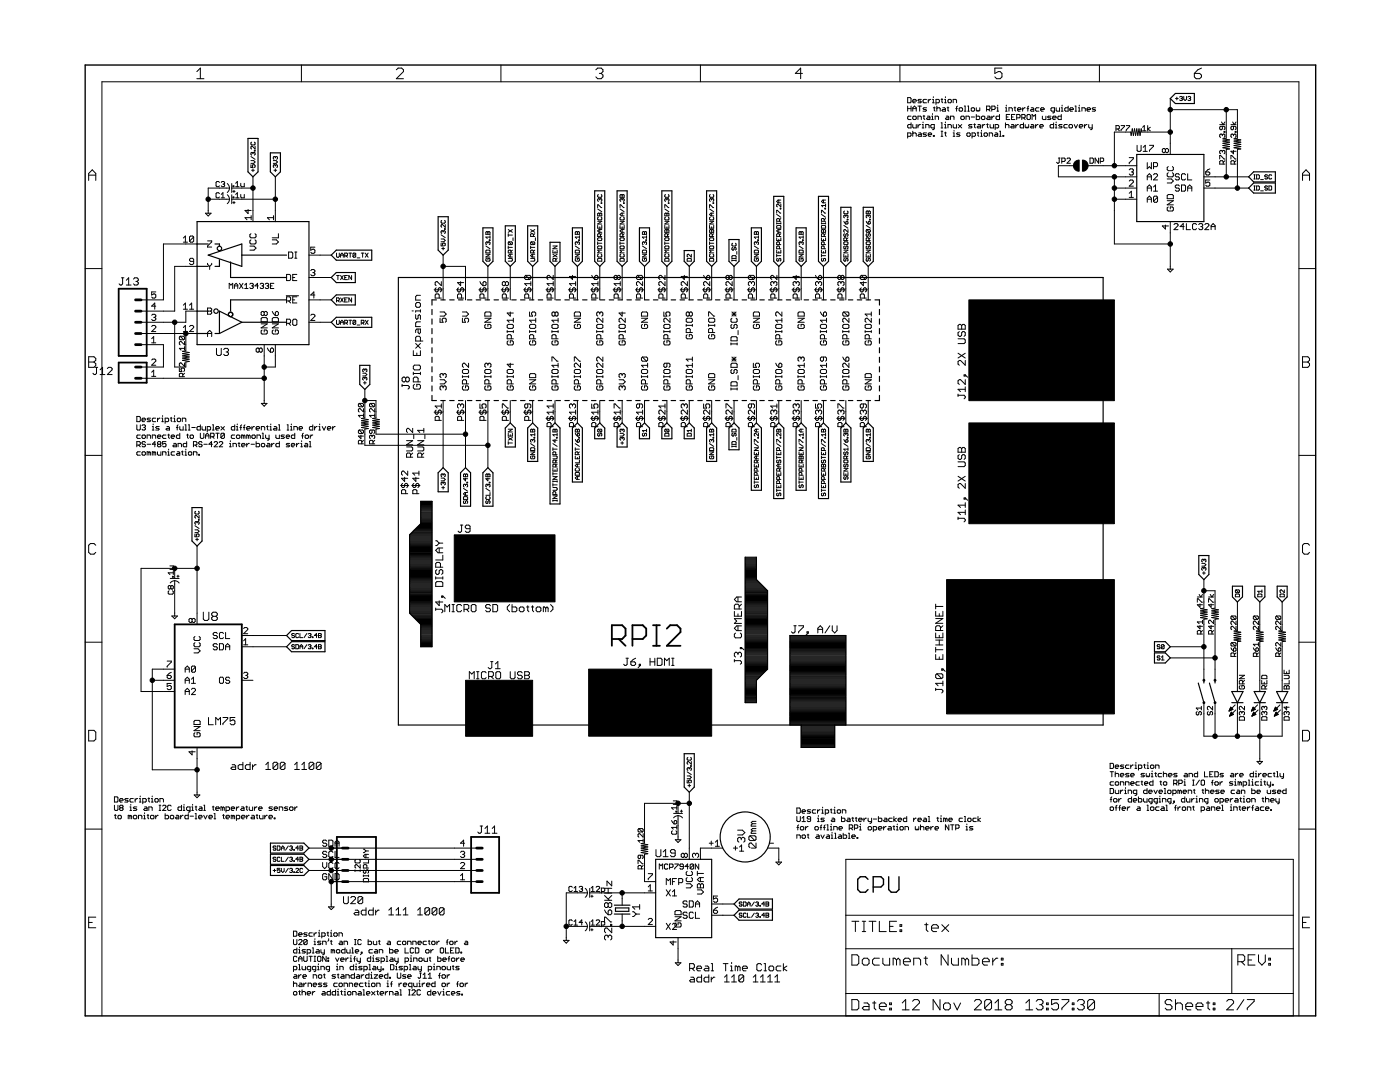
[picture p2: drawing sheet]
<svg xmlns="http://www.w3.org/2000/svg" width="279mm" height="216mm" viewBox="0 0 279 216" stroke-linecap="round" stroke-linejoin="round" font-family="sans-serif">
<g fill="none" stroke="#000" stroke-width=".2">
<path d="M39.3 14.3l.7-.7v2.1M39.3 15.7h1.4M60.2 13v3.3M79.1 13.9l.4-.3h.7l.3 .3v.4l-1.4 1.4h1.4M100 13v3.3M118.9 13.9l.4-.3h.7l.3 .3v.4l-.3 .3M119.6 14.6h.4M120 14.6l.3 .4v.3l-.3 .4h-.7l-.4-.4M139.8 13v3.3M160.1 14.6h-1.4l1.1-1v2.1M179.6 13v3.3M181.1 19.5h.6l.1 .2v.6l-.1 .2h-.6z"/>
<path d="M183.9 19.8h-.5l-.2 .2 .7 .3-.2 .2h-.5M184.9 19.8h-.5l-.2 .2v.3l.2 .2h.5M185.3 19.8v.7M185.8 19.8l-.5 .4M186.1 19.8h.2v.7M186.3 19.3v.2M187.8 19.8h.4M188 19.7v.6l.2 .2M188.5 19.8h.2v.7M188.7 19.3v.2M200 13.6h-1.5v1l.7-.3h.4l.4 .3v.7l-.4 .4h-.7l-.4-.4M219.4 13v3.3"/>
<path d="M233.6 19.7v11.1M234.6 19.7h.5M234.9 19.4v.5M235.4 19.4l.4-.2 .2 .2-.2 .3M235.7 19.7h.1M235.8 19.7l.2 .1-.2 .3-.4-.2M236.2 19.2v.6l.3 .3 .3-.3v-.6M237.1 19.4l.4-.2 .1 .2-.1 .3M237.3 19.7h.2M237.5 19.7l.1 .1-.1 .3-.4-.2M238.4 14.6h1l.4 .4v.3l-.4 .4h-.7l-.3-.4zM239.8 13.6l-.7 .3-.7 .7"/>
<path d="M17.7 34.9h1.4M17.7 36v-1.4l.7-.7 .7 .7v1.4M41.6 39.8h4.2M43.8 36.4l-.2-.2h-.3l-.2 .2v.7l.2 .2h.3l.2-.2M43.8 38.6l-.2-.1h-.3l-.2 .1v.7l.2 .2h.3l.2-.2M44.2 39.5h.6M44.2 36.4l.1-.2h.4l.1 .2-.1 .3M44.2 38.8l.3-.3v1M44.5 36.7h.2M44.7 36.7l.1 .2-.1 .4h-.4l-.1-.2M45.4 36.6l.3 .4 .1 .5M45.4 38.9l.3 .4 .1 .5"/>
<path d="M45.8 37.5l-.1 .5-.3 .4M45.8 39.8l-.1 .5-.3 .3M45.8 37.5h-4.2v5M46.2 37.5h4.3M46.2 39.8h8.7M46.2 36.6v1.8M46.2 38.9v1.7M46.5 38.2h.4M46.5 37.1h.2v.2h-.2zM46.5 39.3h.2v.2h-.2zM46.7 38v.4M47 36.6l.4-.4v1.1"/>
<path d="M47 38.8l.4-.3v1M47 37.3h.7M47 39.5h.7M48 36.6v.5l.2 .2h.5v-.7M48 38.8v.5l.2 .2h.5v-.7M50.1 32h.5l.3 .3-.3 .3h-.5M50.1 32.9v.5h.4l-.1-.3 .1-.2 .4 .1-.1 .4M50.1 31.2l.8 .6M50.2 34h.6M50.2 28.4l-.1 .1 .1 .4h.6l.1-.1-.1-.4M50.5 30.5l-.1-.1-.3 .1 .1 .5M50.5 30.5l.1-.1 .3 .1-.1 .5"/>
<path d="M50.5 30.5v.2M50.5 33.7v.5M50.5 35.3v8.9M50.8 30h.1v.1h-.1zM50.9 29.2v.5l-.5-.5-.3 .1 .1 .4M54.5 32h.6l.3 .3-.3 .3h-.6M54.7 34h.5M54.9 31.4l.2-.2 .3 .2-.2 .4M54.9 33l.2-.1 .3 .1-.2 .4M54.9 31.4l-.1-.2-.3 .2 .2 .4M54.9 31.4v.1M54.9 33v.1"/>
<path d="M54.9 33.7v.5M54.9 35.3v8.9M54.9 33l-.1-.1-.3 .1 .2 .4M119.4 38.8l-.1 .1 .1 .5h.6l.1-.2-.1-.4M119.7 39.8v.1M119.7 39.8l-.2-.2-.2 .2 .1 .4M119.7 39.8l.1-.2 .3 .2-.1 .4M123.7 38.9l.7-.1 .2 .6h-.9zM124.2 39.8l.1-.2 .3 .2-.2 .4M124.2 38.9v.5M124.2 39.8v.1M124.2 39.8l-.2-.2-.3 .2 .2 .4"/>
<path d="M132.8 38.8l-.1 .1 .1 .5h.6l.1-.2-.1-.4M133.1 39.8v.1M133.1 39.8l.1-.2 .3 .2-.1 .4M133.1 39.8l-.2-.2-.2 .2 .1 .4M141.8 38.8l-.2 .1 .2 .5h.5l.1-.2-.1-.4M142 39.8v.1M142 39.8l-.1-.2-.3 .2 .2 .4M142 39.8l.2-.2 .2 .2-.1 .4M155.4 39.9v.6M155.8 39.9h-.5l-.3 .3 .3 .3h.5M164.3 39.9v.6M164.8 39.9h-.6l-.3 .3 .3 .3h.6"/>
<path d="M181.1 21.2v1M181.1 27.2h.6l.1-.2v-.3l-.1-.2h-.6v1.1M181.1 21.7h.7M181.8 23.2h-.5l-.2 .1v.4l.2 .2h.5M181.8 24.5v1h-.5l-.2-.1v-.4l.2-.2h.5M181.8 21.2v1M182.2 20.2h.7l-.2-.4h-.4l-.1 .2v.3l.1 .2h.4M182.2 22.2v-.7l.3-.3 .4 .3v.7M182.2 24.8v.6l.1 .1h.6v-.7M182.2 26.2v1M182.2 26.7l.1-.2h.4l.2 .2v.5M182.2 21.7h.7"/>
<path d="M182.3 23.2h.4l.2 .1v.4l-.2 .2h-.4l-.1-.2v-.4zM183.2 23.9v-.7h.5l.2 .1v.6M183.2 24.8v.7M183.2 21.2h.7M183.4 26.5h.3l.2 .2v.5h-.5l-.2-.2 .2-.1h.5M183.5 21.2v1M183.7 24.8l-.5 .4M184 24.8h.2v.7M184 25.5h.4M184.2 24.3v.2M184.2 23.2h.4M184.4 23v.7l.2 .2"/>
<path d="M184.7 25.5v-.7h.6l.1 .2v.5M184.9 21.5h-.5l-.2 .2 .2 .1h.3l.2 .2-.2 .2h-.5M184.9 26.5h-.5l-.2 .2 .2 .2h.3l.2 .1-.2 .2h-.5M185.1 23.2h.3l.2 .1v.6h-.5l-.2-.2 .2-.2h.5M185.3 26.9h.6l-.1-.4h-.4l-.1 .2v.3l.1 .2h.4M185.9 23.2h.2v.7M185.9 23.9h.4M186.1 20.5h.4M186.1 22.7v.1M186.3 27h.2v.2h-.2zM186.3 21.5h.3M186.5 25.5h-.6l-.1-.1v-.4l.1-.2h.6v.9l-.4 .2"/>
<path d="M186.5 21.3v.7l.1 .2M186.6 23.9v-.7h.5l.2 .1v.6M186.8 20.5h.5l.2-.2v-.3l-.2-.2h-.5v1M187 21.7l.1-.2h.4l.1 .2v.5M187 21.2v1M187.8 24.5h.2v1M187.8 25.5h.4M187.8 27.2h.4M187.8 26.2h.4M188 26.2v1M188.2 21.5h.3l.2 .2v.5h-.5l-.2-.2 .2-.2h.5M188.5 24.8h.2v.7"/>
<path d="M188.5 20.5h.3M188.5 25.5h.3M188.5 26.5h.3M188.7 24.3v.2M188.7 26.4v.6l.1 .2M188.8 23.2h.4l.2 .1v.6h-.6l-.1-.2 .1-.2h.6M189 21.5h.4M189.2 20l.2-.2h.3l.2 .2v.3l-.2 .2h-.3l-.2-.2zM189.2 25.5v-.7h.5l.2 .2v.5M189.2 21.3v.7l.2 .2M189.7 23.9v-.7h.5l.2 .1v.6M190.2 20.5v-.7h.5l.2 .2v.5"/>
<path d="M190.2 24.8v.6l.2 .1h.5v-.7M190.2 26.5h.2v.7M190.2 27.2h.4M190.4 26v.2M190.7 21.7h.4M191.1 21.2l-.2 .1v.9M191.2 24.8l.7 .7M191.6 21.5h.3l.2 .2v.3l-.2 .2h-.3l-.2-.2v-.3zM191.6 26.5h-.5l-.2 .2 .2 .2h.3l.2 .1-.2 .2h-.5M191.7 23.3l.2-.1h.4l.1 .1v.4l-.1 .2h-.4l-.2-.2zM191.9 24.8l-.7 .7M192.4 21.2h.2v1"/>
<path d="M192.4 22.2h.4M192.8 23.9v-.7h.5l.2 .1v.6M193.1 26.5h.4l.1 .2v.3l-.1 .2h-.4l-.1-.2v-.3zM193.1 21.2h.2v1M193.1 22.2h.4M193.8 23.3h.7M194 21.5h.3l.2 .2v.3l-.2 .2h-.3l-.2-.2v-.3zM194 24.8h-.5l-.2 .2 .2 .2h.3l.2 .2-.2 .1h-.5M194 27.2h.5l.2-.2v-.3l-.2-.2h-.5v1.1M194.3 24.8h.4M194.5 24.7v.7l.2 .1M194.8 21.5v.5l.2 .2 .2-.2 .1 .2 .2-.2v-.5"/>
<path d="M194.8 22.8v1.1h.5l.2-.2v-.4l-.2-.1h-.5M195 26.5h.3M195.2 26.4v.6l.1 .2M195.2 24.8h.3l.2 .2v.5h-.5l-.2-.1 .2-.2h.5M195.7 26.5h.2v.7M195.7 27.2h.3M195.9 23.3l.1-.1h.4l.2 .1v.4l-.2 .2h-.4l-.1-.2zM195.9 26v.2M196 24.8v.7M196.4 26.7l.2-.2h.3l.2 .2v.3l-.2 .2h-.3l-.2-.2zM196.6 24.8l-.6 .4M196.9 21.8h.5l.2-.1v-.4l-.2-.1h-.5v1"/>
<path d="M196.9 24.8h.3M197.1 23.2h.3l.2 .1v.6h-.5l-.2-.2 .2-.2h.5M197.1 24.7v.7l.1 .1M197.2 21.8l.4 .4M197.4 27.2v-.7h.5l.2 .2v.5M197.6 24.8v.6l.2 .1h.5v-.7M197.9 21.8h.5l.2-.1v-.4l-.2-.1h-.5v1M197.9 23.2v.7M198.4 23.2l-.5 .3M198.6 25.5h.5l.2-.1v-.4l-.2-.2h-.5v1.1M198.6 26.5h.3l.2 .2v.5h-.5l-.2-.2 .2-.1h.5M198.9 22.2h.4"/>
<path d="M198.9 21.5h.2v.7M199.1 21v.2M199.5 22.8v1.1h-.6l-.1-.2v-.4l.1-.1h.6M199.5 27.2h.3M199.5 26.2h.1v1M200.2 27h.1v.2h-.1zM200.7 22.2h.3M200.7 21.5h.1v.7M200.7 25l.1-.2h.4l.2 .2v.5M200.7 24.5v1M200.8 21v.2M200.8 23.3h.4"/>
<path d="M201.4 22.2v-.7h.5l.1 .2v.5M201.5 22.8h-.7v1.1h.7M201.9 23.3h.3M201.9 24.8h.3l.2 .2v.5h-.5l-.2-.1 .2-.2h.5M202.4 21.5h.3M202.5 21.3v.7l.2 .2M202.5 22.8h-.6v1.1h.6M202.7 24.8v.7M202.9 23.5h.5l.2-.2v-.3l-.2-.2h-.5v1.1M203.1 21.8h.7l-.2-.3h-.4l-.1 .2v.3l.1 .2h.4M203.2 24.8l-.5 .4M203.9 23.5h.5l.2-.2v-.3l-.2-.2h-.5v1.1"/>
<path d="M204.1 21.5v.7M204.3 24.5v1h-.5l-.2-.1v-.4l.2-.2h.5M204.3 23.5l.3 .4M204.6 21.5l-.5 .3M204.6 24.8v.6l.2 .1 .2-.1 .1 .1 .2-.1v-.6M205 21.7h.3M205 23l.1-.2h.4l.1 .2v.7l-.1 .2h-.4l-.1-.2zM205.3 21.2l-.2 .1v.9M205.8 21.5h.3l.2 .2v.5h-.5l-.2-.2 .2-.2h.5M205.8 24.8h.3l.2 .2v.5h-.5l-.2-.1 .2-.2h.5M206 23.9v-1.1l.3 .4 .4-.4v1.1M206.7 24.8v.7"/>
<path d="M207.2 24.8l-.5 .4M207.3 21.5h-.5l-.1 .2v.3l.1 .2h.5M207.5 25.2h.7l-.2-.4h-.3l-.2 .2v.4l.2 .1h.3M207.7 21.8h.7l-.2-.3h-.3l-.2 .2v.3l.2 .2h.3M208 23.2v.5l.2 .2h.5v-.7M209.7 23.2h-.5l-.1 .1 .6 .4-.1 .2h-.5M210.1 23.5h.7l-.2-.3h-.3l-.2 .1v.4l.2 .2h.3M210.3 24.5v1h-.6l-.1-.1v-.4l.1-.2h.6M210.4 22.2h-.5l-.2-.2v-.3l.2-.2h.5v.9l-.3 .1M210.6 24.8h.2v.7M210.6 25.5h.3M210.8 21.5v.5l.1 .2h.6v-.7"/>
<path d="M210.8 24.3v.2M211.2 31.5h.4M211.4 31.5v.9l-.2 .2-.3-.2M211.8 22.2h.4M211.8 21.5h.2v.7M211.8 22.8v1.1h-.5l-.2-.2v-.4l.2-.1h.5M211.9 32.2h.5l.2-.2v-.3l-.2-.2h-.5v1.1M212 21v.2M212 24.8h-.5l-.2 .2 .7 .4-.2 .1h-.5M212.9 31.7l.2-.2h.3l.2 .2v.2l-.7 .7h.7M213 24.8h-.5l-.2 .2v.4l.2 .1h.5M213.2 21.2v1h-.5l-.2-.2v-.3l.2-.2h.5"/>
<path d="M213.3 25l.2-.2h.4l.1 .2v.4l-.1 .1h-.4l-.2-.1zM213.5 21.8h.7l-.2-.3h-.3l-.2 .2v.3l.2 .2h.3M214.2 33.1h-3v2.2h15.7M214.4 24.8l.3 .7 .4-.7M214.5 21.2h.2v1M214.5 22.2h.4M215.2 22.2h.4M215.2 21.5h.2v.7M215.4 21v.2M215.4 25.2h.7l-.2-.4h-.3l-.2 .2v.4l.2 .1h.3M215.9 22.2v-.7h.5l.2 .2v.5M216.4 24.8v.7"/>
<path d="M216.9 21.8h.7l-.2-.3h-.3l-.2 .2v.3l.2 .2h.3M216.9 24.8l-.5 .4M217.1 33.1h9.8M217.3 24.8v.6l.1 .1h.6M217.5 31.5h.5l.2 .2v.7l-.2 .2h-.5zM218 24.8v.9l-.4 .2M218.7 21.5h-.6l-.1 .2 .7 .3-.2 .2h-.5M219.2 31.5v1.1l-.7-1.1v1.1M219.6 32.2h.5l.2-.2v-.3l-.2-.2h-.5v1.1M222.4 37.5h4.5M222.4 39.8h4.5M222.4 35.3v13.4h11.2"/>
<path d="M222.7 25.7h.5l.2-.1v-.4l-.2-.1h-.5v1M223.1 25.7l.3 .4M223.7 25.1h.7l-.7 1M224.8 25.1h.6l-.6 1M225.4 31.5h.8v.2l-.8 .8v.2M225.4 33.9l.2-.2h.4l.2 .2-.2 .4M225.4 36.1l.2-.2h.4l.2 .2v.2l-.8 .8h.8M225.4 38.6l.4-.4v1.2M225.4 39.4h.8M225.8 34.3h.2M226 34.3l.2 .2-.2 .4h-.4l-.2-.2M226.9 29v1l.2 .2h.4l.2-.2v-1"/>
<path d="M228 25.4l.4-.3v1M228 26.1h.7M228.2 29.4l.4-.4v1.2M228.2 30.2h.8M229 35.3h.8M229 32.4v1.3l.4-.4 .4 .4v-1.3M229 35.9v-.8l.4-.4 .4 .4v.8M229 38.1v-.8l.4-.4 .4 .4v.8M229 37.5h.8M229 39.8h.8M229 25.1v1M229.4 29h.8v.2l-.8 .8v.2"/>
<path d="M229.6 25.4l-.6 .3 .6 .4M230.2 37.3l.4-.4v1.2M230.2 33.3h.6l.2-.2v-.5l-.2-.2h-.6v1.3M230.2 34.9l.2-.2h.4l.2 .2v.2l-.8 .8h.8M230.2 38.1h.8M231 39.3l-.2-.2h-.4l-.2 .2v.9M231 39.3v.9l-.2 .2h-.4l-.2-.2M231 39.3l-.8 .9M232.6 29.8l-.2-.2-.4 .2v.4l.2 .3 .4-.3M232.6 29.8l.2-.2 .4 .2v.4l-.2 .3-.4-.3M232.6 29.8v.4M232.9 35.7h.9l.4 .4-.4 .4h-.9"/>
<path d="M233.2 34.5l-.3 .2v.4l.3 .2h.8l.2-.2v-.4l-.2-.2M233.2 33.2l-.3 .2v.4l.3 .3h.8l.2-.3v-.4l-.2-.2M233.2 38.8h.8l.2 .2v.6h-1.3v-.6zM233.6 26.4h-5.7l-.1-.7-.3 1.3-.2-1.3-.2 1.3-.2-1.3-.3 1.3-.2-1.3-.2 1.3-.2-1.3-.3 1.3-.1-.6h-3.2v6.7M233.6 21.9h13.4v5.7l-.7 .1 1.3 .2-1.3 .3 1.3 .2-1.3 .2 1.3 .2-1.3 .2 1.3 .3-1.3 .2 1.3 .2-.6 .1v7.7M235.4 34.9l-.2-.2h-.4l-.3 .4 .3 .2h.4l.2 .4-.2 .2h-.4l-.3-.2M235.4 37.1l-.2-.2h-.4l-.3 .2 .3 .4h.4l.2 .2-.2 .4h-.4l-.3-.2M235.8 36.9h.6l.2 .2v.8l-.2 .2h-.6zM236.6 34.9l-.2-.2h-.4l-.2 .2v.8l.2 .2h.4l.2-.2M237 38.1v-.8l.4-.4 .4 .4v.8M237 34.7v1.2h.8M237 37.5h.8"/>
<path d="M240.3 35.3h8.9M240.3 37.5h8.9M240.6 34.3h.6l.2 .4-.2 .2h-.4l-.2-.2zM241.4 35.9h-.8v.6l.6-.2 .2 .2v.5l-.2 .1h-.4l-.2-.1M241.4 33.7l-.8 .6M243.4 24.9h1.1M243.4 31.7v-.7h.2l.7 .7h.2M243.8 24.3l.3 .6 .4-.6M243.9 25.2v.5l-.1 .2-.4-.2v-.3l.2-.2h.7l.2 .2v.3l-.2 .2M243.9 26.9l.2-.1 .4 .1v.4l-.2 .1M243.9 30.2l.2-.2 .4 .2v.3l-.2 .2M243.9 26.9l-.1-.1-.4 .1v.4l.2 .1"/>
<path d="M243.9 30.2l-.1-.2-.4 .2v.3l.2 .2M243.9 26.9v.2M243.9 30.2v.2M244.1 32.7v-.5l-.2-.1h-.3l-.2 .1v.5h1.1M244.3 26.2h.2v.2h-.2zM244.5 32.1l-.4 .3M244.7 21.9v5.7l-.6 .1 1.3 .2-1.3 .3 1.3 .2-1.3 .2 1.3 .2-1.3 .2 1.3 .3-1.3 .2 1.3 .2-.7 .1v5.5M245.7 24.9h1M245.7 31.7v-.7l1 .7M246 24.3l.3 .6 .4-.6M246.2 25.2v.5l-.2 .2-.3-.2v-.3l.1-.2h.7l.2 .2v.3l-.2 .2M246.2 26.9l-.2-.1-.3 .1v.4l.1 .1"/>
<path d="M246.2 26.9l.1-.1 .4 .1v.4l-.2 .1M246.2 26.9v.2M246.2 30v.7l-.5-.5h1M246.3 32.7v-.5l-.1-.1h-.4l-.1 .1v.5h1M246.5 26.2h.2v.2h-.2zM246.7 32.1l-.4 .3M250.2 35.7h.3M250.2 34.9h.3M250.2 37.9h.3M250.2 37.1h.3M250.4 34.9v.8M250.4 37.1v.8"/>
<path d="M250.8 34.9l.5 .1v.6l-.1 .1h-.4zM250.8 37.1h.4l.1 .2v.5l-.1 .1h-.4zM251.6 35.8h.5M251.6 38.1h.5M253 35l-.2-.1-.4 .1 .2 .3 .4 .1-.2 .3-.4-.1M253 37.3l-.2-.2-.4 .2 .2 .2 .4 .2-.2 .2-.4-.1M253.2 37.1h.5l.1 .2v.5l-.1 .1h-.5zM253.8 35l-.1-.1-.5 .1v.6l.2 .1 .4-.1M259.9 34.9h1.4M259.9 36v-1.4l.7-.7 .7 .7v1.4M17 53.6h3.3M24.2 55.4h.5"/>
<path d="M24.5 55.4v1.2l-.3 .3h-.2l-.2-.3M25.2 56.9h1M25.2 55.9l.5-.5v1.5M26.6 55.7l.3-.3h.4l.3 .3v.2l-.3 .3M27.1 56.2h.2M27.3 56.2l.3 .2v.2l-.3 .3h-.4l-.3-.3M31.1 58.3h-.8v.6l.4-.2 .4 .2v.4l-.2 .2h-.4l-.2-.2M36.6 47.5l.4-.4v1.2M36.6 48.3h.8M38.7 52.2h-.7l-.2-.2 .2-.5h.4l.3 .3v.8l-.3 .2h-.4l-.2-.2M38.7 47.3v.8l-.3 .2h-.4l-.2-.2M38.7 47.3l-.3-.2h-.4l-.2 .2v.8"/>
<path d="M38.7 47.3l-.9 .8M39.3 48.7h-6.7v11.1h-4.4M39.3 53.1h-4.4v9h-6.7M41 42.5h1.1l-.5 .6zM41.4 48.1h.8v.2l-.8 .8v.2h.8M41.4 52.5v.2l.4 .4M41.8 53.1v.7M42.2 52.5v.2l-.4 .4M45.7 57.6v-1.1l.4 .4 .3-.4v1.1M46.5 40.4h.4M46.7 40.2v.4M46.8 57.6v-.7l.3-.4 .4 .4v.7"/>
<path d="M46.8 57h.7M47.8 56.5l.7 1.1M48.5 56.5l-.7 1.1M48.8 56.9l.4-.4v1.1M48.8 57.6h.7M49.5 41.8v.8l-.6-.6h1.2M49.8 56.7l.2-.2h.4l.1 .2-.1 .3M49.9 49.1h.8l.4 .4-.4 .4h-.8M50.1 46.6l-.2 .2v.4l.2 .3h.8l.2-.3v-.4l-.2-.2M50.1 47.9l-.2 .2v.4l.2 .2h.8l.2-.2v-.4l-.2-.2M50.1 43.4h-1.2l.4 .5M50.1 43v.9"/>
<path d="M50.2 57h.2M50.4 57l.1 .2-.1 .4h-.4l-.2-.2M51.6 57h-.7l.5-.5v1.1M51.9 56.7l.2-.2h.3l.2 .2-.2 .3M52.3 57h.1M52.4 57l.2 .2-.2 .4h-.3l-.2-.2M52.9 56.7l.2-.2h.3l.2 .2-.2 .3M53.3 57h.1M53.4 57l.2 .2-.2 .4h-.3l-.2-.2M54 57h.3M54.3 47.9h.9l.4 .4-.4 .4h-.9M54.6 43.4h-1.2l.4 .5"/>
<path d="M54.6 43v.9M54.7 56.5h-.7v1.1h.7M55.6 46.6v.9h-1.3M57.1 59h2.5M57.2 54.8h.6l.2 .2v.8l-.2 .2h-.6zM57.6 50.3h.6l.2 .2v.8l-.2 .2h-.6zM58.4 55.4h.4M58.4 59.8h.4M58.8 51.5h.4M58.8 50.3h.4M59 50.3v1.2M59.2 54.8h-.8v1.2h.8"/>
<path d="M59.2 59.2h-.8v1.3h.8M61.7 55.4h4.4M61.7 59.8h4.4M61.7 50.9h4.4M62 54l.2-.2h.4l.2 .2-.2 .4M62.4 54.4h.2M62.6 54.4l.2 .2-.2 .4h-.4l-.2-.2M62.8 58.9h-.8l.6-.6v1.2M62.8 49.3h-.8v.6l.4-.2 .4 .2v.4l-.2 .2h-.4l-.2-.2M67.2 50.5v.7l.1 .1 .4-.1v-.7M67.2 60h.4l.1-.4-.5-.2v.9M67.2 55h.5"/>
<path d="M67.4 55v.8M67.4 60l.3 .3M68 51.3v-.5l.2-.3 .3 .3v.5M68 50.9h.5M68 55l.5 .8M68 59.4l.5 .9M68.5 55l-.5 .8M68.5 59.4l-.5 .9M68.8 51.1h.4l.1-.2-.1-.4h-.4v.8M68.8 55.4h.3M68.8 59.8h.3M69.1 51.1l.2 .2"/>
<path d="M69.3 55h-.5v.8h.5M69.3 59.4h-.5v.9h.5M69.6 50.5h.6M69.9 50.5v.8M70.2 55v.8l-.6-.8v.8M70.2 59.4v.9l-.6-.9v.9M71 50.6l-.2-.1-.4 .1v.6M71 50.6v.6l-.2 .1-.4-.1M71 50.6l-.6 .6M71.3 51.5h.5M72.1 50.5h.5M72.4 50.5v.8"/>
<path d="M72.9 50.5l.6 .8M73.5 50.5l-.6 .8M83.9 58.9h-.7l-.2 .3v.7h.9M86.6 57.8h1.7M87 57.4l-.2 .2v.4l.2 .3 .5-.3v-.4l.2-.2 .4 .2v.4l-.2 .3M87.7 59.5v-.6l-.2-.2h-.5l-.2 .2v.6h1.3M88 48.5v.6h.4l-.1-.3 .1-.3 .5 .1-.2 .5M88 47.7h.6l.3 .3-.3 .2h-.6M88 46.9l.9 .5M88.1 56.2v.8l-.9-.8-.4 .2v.4l.2 .2M88.2 44l-.2 .1 .2 .4h.5l.2-.1-.2-.4M88.2 49.6h.5"/>
<path d="M88.4 46.2l-.1-.2-.3 .2 .2 .4M88.4 46.2v.1M88.4 49.3v.6M88.4 50.9v8.9M88.4 53.1h4.5v6.7M88.4 46.2l.2-.2 .3 .2-.2 .4M88.7 45.6l.2 .2zM88.9 44.8v.6l-.6-.6-.3 .1 .2 .5M91.1 57.8h1.6M91.5 57.4l-.2 .2v.4l.2 .3 .4-.3v-.4l.2-.2 .4 .2v.4l-.2 .3M91.9 56.2v.8l-.6-.6h1.2M92.1 59.5v-.6l-.2-.2h-.4l-.2 .2v.6h1.2"/>
<path d="M95.6 57.8h1.6M95.8 56.2l.6 .8M96 57.4l-.2 .2v.4l.2 .3 .4-.3v-.4l.2-.2 .4 .2v.4l-.2 .3M96.4 56.4l.4-.2 .2 .2v.4l-.2 .2h-.4zM96.6 59.5v-.6l-.2-.2h-.4l-.2 .2v.6h1.2M97 50.7h.8l-.8 .6h.8M97 49.1l.8 .5M97.1 51.6l-.1 .1 .1 .4h.5l.2-.4-.4-.1v.2M97.1 49.9h.5l.2 .2v.4h-.8zM97.1 46.2l.3 .2 .2-.2 .2 .2v.4h-.8zM97.4 48.4l.1-.1 .3 .1-.2 .4M97.4 46.4v.4"/>
<path d="M97.4 48.4v.1M97.4 53.1v6.7M97.4 48.4l-.2-.1-.2 .1 .1 .4M97.6 47.9h.2v.1h-.2zM97.8 47v.6M97.8 47.3h-.8l.2 .3M100 57.8h1.7M100.4 57.4l-.2 .2v.4l.2 .3 .5-.3v-.4l.1-.2 .5 .2v.4l-.2 .3M100.9 56.4l-.3-.2-.4 .2v.4l.2 .2 .5-.2M100.9 56.4l.1-.2 .5 .2v.4l-.2 .2-.4-.2M100.9 56.4v.4M101 59.5v-.6l-.1-.2h-.5l-.2 .2v.6h1.3"/>
<path d="M101.4 51.6h.7l.2 .1-.2 .4h-.7M101.4 49.4h.9M101.4 46.6v.6M101.4 49.1v.5M101.4 46.9h.9M101.4 45.8l.9 .6M101.6 48.3l-.2 .1 .2 .4h.5M101.6 48.3h.5l.2 .1-.2 .4M101.6 48.3l.5 .5M101.8 50.7v.6M101.8 53.1v6.7M102 50.5v-.4l-.4-.2-.2 .6h.9"/>
<path d="M102.3 49.9l-.3 .3M102.3 50.7h-.6l-.3 .3 .3 .3h.6M102.3 45.8l-.9 .6M102.4 47.5v.5M104.5 57.8h1.6M104.9 57.4l-.2 .2v.4l.2 .3 .4-.3v-.4l.2-.2 .4 .2v.4l-.2 .3M104.9 54.9l-.2 .3v.4l.2 .2h.8M104.9 54.9h.8l.2 .3v.4l-.2 .2M104.9 54.9l.8 .9M105.5 59.5v-.6l-.2-.2h-.4l-.2 .2v.6h1.2M105.9 51.6h.7l.1 .1-.1 .4h-.7M105.9 49.1v.5"/>
<path d="M105.9 49.4h.8M105.9 45.8l.8 .6M105.9 56.2v.8M105.9 56.6h-1.2l.4 .4M106 48.3l-.1 .1 .1 .4h.6M106 48.3l.6 .5M106 48.3h.6l.1 .1-.1 .4M106.3 50.7v.6M106.3 53.1v6.7M106.4 50.5v-.4l-.4-.2-.1 .6h.8M106.4 47.2v-.4l-.4-.2-.1 .6h.8M106.7 49.9l-.3 .3"/>
<path d="M106.7 50.7h-.5l-.3 .3 .3 .3h.5M106.7 46.6l-.3 .3M106.7 45.8l-.8 .6M106.8 47.5v.5M109 57.8h1.6M109.4 57.4l-.2 .2v.4l.2 .3 .4-.3v-.4l.2-.2 .4 .2v.4l-.2 .3M110 59.5v-.6l-.2-.2h-.4l-.2 .2v.6h1.2M110.3 49.1h.9l-.9 .5h.9M110.3 49.9v.6h.9v-.6M110.3 50.7l.9 .6M110.4 56.6h-1.2l.4 .4M110.4 54.9v.9l-.8-.9-.4 .3v.4l.2 .2"/>
<path d="M110.4 56.2v.8M110.8 50.2v.3M110.8 53.1v6.7M110.9 52.1v-.4l-.1-.1-.5 .1v.4h.9M111.2 51.6l-.3 .2M111.2 50.7l-.9 .6M113.4 57.8h1.7M113.8 57.4l-.2 .2v.4l.2 .3 .5-.3v-.4l.1-.2 .5 .2v.4l-.2 .3M114.3 54.9v.9l-.7-.6h1.3M114.4 59.5v-.6l-.1-.2h-.5l-.2 .2v.6h1.3M114.8 50.7h.8l-.8 .6h.8M114.8 46.4l.2-.2 .2 .2 .3-.2 .1 .6h-.8z"/>
<path d="M114.8 49.1l.8 .5M114.9 56.6h-1.3l.4 .4M114.9 56.2v.8M115 51.6l-.2 .1 .2 .4h.5l.1-.4-.4-.1v.2M115 49.9h.5l.1 .6h-.8v-.4zM115.2 46.4v.4M115.2 48.4v.1M115.2 53.1v6.7M115.2 48.4l-.1-.1-.3 .1 .2 .4M115.2 48.4l.2-.1 .2 .1-.1 .4M115.5 47.9l.1 .1zM115.6 47.3h-.8l.3 .3"/>
<path d="M115.6 47v.6M117.9 57.8h1.6M118.1 54.9l.6 .9M118.3 57.4l-.2 .2v.4l.4 .3 .2-.3v-.4l.4-.2 .2 .2v.4l-.2 .3M118.7 55.2l.4-.3 .2 .3v.4l-.2 .2h-.4zM118.9 59.5v-.6l-.2-.2h-.4l-.2 .2v.6h1.2M119.3 47.6l.7-.1 .1 .4-.1 .1h-.6zM119.3 41.4v-.5l.8 .5M119.3 42.7l.7-.2 .1 .6h-.8zM119.3 51.7l.7-.1 .1 .5h-.8zM119.3 45v.5h.8v-.5M119.3 48.3v.5"/>
<path d="M119.3 48.5h.8M119.3 44.2h.8l-.8 .5h.8M119.3 41.7l.8 .5M119.3 56.6h-1.2l.4 .4M119.3 56.2v.8M119.4 49.1h.6l.1 .4-.1 .1h-.6l-.1-.1zM119.4 50.7l-.1 .2 .1 .4h.6l.1-.1-.1-.5M119.4 43.3l-.1 .2 .1 .4h.6l.1-.1-.1-.5M119.7 42.7v.4M119.7 45.3v.2M119.7 45.8v.6M119.7 53.1v6.7"/>
<path d="M119.8 47.2l-.1-.6-.4 .2v.4h.8M120 40.5l.1 .1zM120.1 45.8h-.6l-.2 .3 .2 .3h.6M120.1 49.9h-.8l.2 .3-.2 .3h.8M120.1 46.6l-.3 .3M122.4 57.8h1.6M122.8 57.4l-.2 .2v.4l.2 .3 .4-.3v-.4l.2-.2 .4 .2v.4l-.2 .3M123.2 55.2l-.2-.3-.4 .3v.4l.2 .2 .4-.2M123.2 55.2l.2-.3 .4 .3v.4l-.2 .2-.4-.2M123.2 55.2v.4M123.4 59.5v-.6l-.2-.2h-.4l-.2 .2v.6h1.2M123.7 51.7l.7-.1 .2 .5h-.9z"/>
<path d="M123.7 47.6l.7-.1 .2 .4-.2 .1h-.5zM123.7 41.4v-.5l.9 .5M123.7 48.5h.9M123.7 45v.5h.9v-.5M123.7 44.2h.9l-.9 .5h.9M123.7 48.3v.5M123.7 41.7l.9 .5M123.8 56.6h-1.2l.4 .4M123.8 56.2v.8M123.9 50.7l-.2 .2 .2 .4h.5l.2-.1-.2-.5M123.9 49.1h.5l.2 .4-.2 .1h-.5l-.2-.1zM123.9 43.3l-.2 .2 .2 .4h.5l.2-.1-.2-.5"/>
<path d="M124.2 42.5v.6M124.2 45.3v.2M124.2 45.8v.6M124.2 53.1v6.7M124.3 47.2l-.1-.6-.5 .2v.4h.9M124.4 40.5l.2 .1zM124.6 49.9h-.9l.3 .3-.3 .3h.9M124.6 45.8h-.6l-.3 .3 .3 .3h.6M124.6 42.5h-.6l-.3 .3 .3 .3h.6M124.6 46.6l-.3 .3M126.8 57.8h1.7M127.2 57.4l-.2 .2v.4l.4 .3 .2-.3v-.4l.5-.2 .1 .2v.4l-.1 .3"/>
<path d="M127.2 54.9l-.2 .3v.4l.2 .2h.9M127.2 54.9h.9l.1 .3v.4l-.1 .2M127.2 54.9l.9 .9M127.8 59.5v-.6l-.2-.2h-.4l-.2 .2v.6h1.2M128.2 46.4l.2-.2 .2 .2 .3-.2 .1 .6h-.8zM128.2 50.7h.8l-.8 .6h.8M128.2 49.1l.8 .5M128.2 56.2v.8l-.8-.8-.4 .2v.4l.2 .2M128.4 51.6l-.2 .1 .2 .4h.5l.1-.4-.4-.1v.2M128.4 49.9h.5l.1 .6h-.8v-.4zM128.6 48.4l.2-.1 .2 .1-.1 .4M128.6 46.4v.4"/>
<path d="M128.6 48.4v.1M128.6 53.1v6.7M128.6 48.4l-.1-.1-.3 .1 .2 .4M128.9 47.9l.1 .1zM129 47.3h-.8l.3 .3M129 47v.6M131.3 57.8h1.6M131.7 57.4l-.2 .2v.4l.2 .3 .4-.3v-.4l.2-.2 .4 .2v.4l-.2 .3M132.3 59.5v-.6l-.2-.2h-.4l-.2 .2v.6h1.2M132.7 45.9l.7-.1 .1 .6h-.8zM132.7 42.7l.7-.2 .1 .6h-.8zM132.7 51.7l.7-.1 .1 .5h-.8z"/>
<path d="M132.7 41.4v-.5l.8 .5M132.7 47.6l.7-.1 .1 .4-.1 .1h-.6zM132.7 48.5h.8M132.7 45v.5h.8v-.5M132.7 44.2h.8l-.8 .5h.8M132.7 48.3v.5M132.7 41.7l.8 .5M132.7 54.9v.9l-.8-.9-.4 .3v.4l.2 .2M132.7 56.2v.8l-.8-.8h-.2l-.2 .2v.4l.2 .2M132.8 43.3l-.1 .2 .1 .4h.6l.1-.1-.1-.5M132.8 50.7l-.1 .2 .1 .4h.6l.1-.1-.1-.5M132.8 49.1h.6l.1 .4-.1 .1h-.6l-.1-.1z"/>
<path d="M133.1 42.7v.4M133.1 45.3v.2M133.1 45.9v.5M133.1 53.1v6.7M133.2 47.2l-.1-.6-.4 .2v.4h.8M133.4 40.5l.1 .1zM133.5 49.9h-.8l.2 .3-.2 .3h.8M133.5 46.6l-.3 .3M135.8 57.8h1.6M136.2 57.4l-.2 .2v.4l.4 .3 .2-.3v-.4l.4-.2 .2 .2v.4l-.2 .3M136.6 54.9v.9l-.6-.6h1.2M136.8 59.5v-.6l-.2-.2h-.4l-.2 .2v.6h1.2"/>
<path d="M137.1 51.7l.7-.1 .2 .5h-.9zM137.2 56.2v.8l-.8-.8-.4 .2v.4l.2 .2M137.6 53.1v6.7M138 50.7v.6l-.6-.6-.3 .2 .2 .4M140.2 57.8h1.7M140.4 54.9l.6 .9M140.6 57.4l-.2 .2v.4l.4 .3 .2-.3v-.4l.5-.2 .1 .2v.4l-.1 .3M141 55.2l.2-.3 .4 .3v.4l-.1 .2h-.5zM141.2 59.5v-.6l-.2-.2h-.4l-.2 .2v.6h1.2M141.6 51.7l.7-.1 .1 .5h-.8zM141.6 45.9l.7-.1 .1 .6h-.8zM141.6 47.6l.7-.1 .1 .4-.1 .1h-.5z"/>
<path d="M141.6 41.4v-.5l.8 .5M141.6 45v.5h.8v-.5M141.6 48.3v.5M141.6 48.5h.8M141.6 44.2h.8l-.8 .5h.8M141.6 41.7l.8 .5M141.6 56.2v.8l-.8-.8-.4 .2v.4l.2 .2M141.8 43.3l-.2 .2 .2 .4h.5l.1-.1-.1-.5M141.8 50.7l-.2 .2 .2 .4h.5l.1-.1-.1-.5M141.8 49.1h.5l.1 .4-.1 .1h-.5l-.2-.1zM142 42.5v.6M142 45.3v.2"/>
<path d="M142 45.9v.5M142 53.1v6.7M142.2 47.2l-.2-.6-.4 .2v.4h.8M142.3 40.5l.1 .1zM142.4 49.9h-.8l.3 .3-.3 .3h.8M142.4 42.5h-.5l-.3 .3 .3 .3h.5M142.4 46.6l-.2 .3M144.7 57.8h1.6M145.1 57.4l-.2 .2v.4l.4 .3 .2-.3v-.4l.4-.2 .2 .2v.4l-.2 .3M145.5 55.2l-.2-.3-.4 .3v.4l.2 .2 .4-.2M145.5 55.2l.2-.3 .4 .3v.4l-.2 .2-.4-.2M145.5 55.2v.4"/>
<path d="M145.7 59.5v-.6l-.2-.2h-.4l-.2 .2v.6h1.2M146.1 51.1l.7-.1 .1 .6h-.8zM146.1 52h.8M146.1 51.8v.3M146.1 56.2v.8l-.8-.8-.4 .2v.4l.2 .2M146.2 49.4l-.1 .4 .2 .1 .2-.4 .3-.1 .1 .1-.1 .4M146.2 48.5l-.1 .2 .1 .4h.6l.1-.1-.1-.5M146.5 53.1v6.7M146.9 51.8v.3M147 50.2v.5M149.1 57.8h1.7M149.6 54.9l-.2 .3v.4l.2 .2h.8"/>
<path d="M149.6 57.4l-.2 .2v.4l.2 .3 .4-.3v-.4l.2-.2 .4 .2v.4l-.2 .3M149.6 54.9h.8l.2 .3v.4l-.2 .2M149.6 54.9l.8 .9M150 56.4l-.2-.2-.4 .2v.4l.2 .2M150 56.4l.2-.2 .4 .2v.4l-.2 .2M150 56.4v.2M150.2 59.5v-.6l-.2-.2h-.4l-.2 .2v.6h1.2M150.5 46.4l.2-.2 .3 .2 .2-.2 .2 .6h-.9zM150.5 50.7h.9l-.9 .6h.9M150.5 49.1l.9 .5M150.7 51.6l-.2 .1 .2 .4h.5l.2-.4-.4-.1v.2M150.7 49.9h.5l.2 .6h-.9v-.4z"/>
<path d="M151 48.4l.1-.1 .3 .1-.2 .4M151 46.4v.4M151 48.4v.1M151 53.1v6.7M151 48.4l-.2-.1-.3 .1 .2 .4M151.2 47.9l.2 .1zM151.4 47.3h-.9l.3 .3M151.4 47v.6M153.6 57.8h1.7M154 57.4l-.2 .2v.4l.4 .3 .2-.3v-.4l.4-.2 .2 .2v.4l-.2 .3M154.4 56.4v.2M154.4 56.4l-.2-.2-.4 .2v.4l.2 .2"/>
<path d="M154.4 56.4l.2-.2 .4 .2v.4l-.2 .2M154.6 59.5v-.6l-.2-.2h-.4l-.2 .2v.6h1.2M155 49.9v.6h.8v-.6M155 47.5v.5h.8v-.5M155 51h.8M155 44.6h.8M155 45.1l.2-.1h.5l.1 .5h-.8zM155 42.5v-.5l.8 .5M155 44.4v.3M155 50.7v.6M155 42.8l.8 .5M155 54.9v.9l-.8-.9-.4 .3v.4l.2 .2"/>
<path d="M155.2 51.6l-.2 .1 .2 .4 .2-.1 .2-.4 .2 .1-.1 .4M155.4 45.8v.6M155.4 47.7v.3M155.4 50.2v.3M155.4 53.1v6.7M155.6 49.6l-.2-.5-.4 .1v.4h.8M155.6 47.2l-.2-.6-.4 .2v.4h.8M155.6 48.8l-.2-.5-.4 .1v.4h.8M155.6 44.2l-.2-.6-.4 .2v.4h.8M155.7 41.6l.1 .1zM155.8 46.6l-.2 .3M155.8 45.8h-.5l-.3 .3 .3 .3h.5"/>
<path d="M155.8 40.7v.6l-.5-.6-.3 .2 .2 .4M155.8 44.4v.3M155.8 43.6l-.2 .3M158.1 57.8h1.6M158.5 57.4l-.2 .2v.4l.2 .3 .4-.3v-.4l.2-.2 .4 .2v.4l-.2 .3M158.9 56.4l-.2-.2-.4 .2v.4l.2 .2M158.9 56.4l.2-.2 .4 .2v.4l-.2 .2M158.9 54.9v.9l-.6-.6h1.2M158.9 56.4v.2M159.1 59.5v-.6l-.2-.2h-.4l-.2 .2v.6h1.2M159.5 50.7h.8l-.8 .6h.8M159.5 49.1l.8 .5"/>
<path d="M159.6 51.6l-.1 .1 .1 .4h.6l.1-.4-.4-.1v.2M159.6 49.9h.6l.1 .6h-.8zM159.6 46.2l.3 .2 .3-.2 .1 .6h-.8zM159.9 48.4l.1-.1 .3 .1-.1 .4M159.9 46.4v.4M159.9 48.4v.1M159.9 48.4l-.2-.1-.2 .1 .1 .4M159.9 53.1v6.7M160.2 47.9l.1 .1zM160.3 47.3h-.8l.2 .3M160.3 47v.6M162.5 57.8h1.7"/>
<path d="M162.8 54.9l.6 .9M163 57.4l-.2 .2v.4l.2 .3 .4-.3v-.4l.2-.2 .4 .2v.4l-.2 .3M163.4 56.4l-.2-.2-.4 .2v.4l.2 .2M163.4 56.4l.2-.2 .4 .2v.4l-.2 .2M163.4 55.2l.4-.3 .2 .3v.4l-.2 .2h-.4zM163.4 56.4v.2M163.6 59.5v-.6l-.2-.2h-.4l-.2 .2v.6h1.2M163.9 45.9l.2-.1 .2 .1 .3-.1 .2 .1v.5h-.9zM163.9 42.5v-.5l.9 .5M163.9 49.9v.6h.9v-.6M163.9 47.5v.5h.9v-.5M163.9 51h.9"/>
<path d="M163.9 44.6h.9M163.9 44.4v.3M163.9 50.7v.6M163.9 42.8l.9 .5M164.1 51.6l-.2 .1 .2 .4 .2-.1 .2-.4 .3 .1-.2 .4M164.1 45h.5l.2 .1v.4h-.9zM164.3 45.9v.5M164.3 47.7v.3M164.3 50.2v.3M164.3 53.1v6.7M164.5 44.2v-.4l-.4-.2-.2 .6h.9M164.5 47.2v-.4l-.2-.2-.4 .2v.4h.9"/>
<path d="M164.5 48.8v-.4l-.4-.1-.2 .5h.9M164.5 49.6v-.4l-.4-.1-.2 .5h.9M164.6 41.6h.2v.1h-.2zM164.8 46.6l-.3 .3M164.8 40.7v.6M164.8 44.4v.3M164.8 43.6l-.3 .3M164.8 41h-.9l.3 .3M167 57.8h1.7M167.4 57.4l-.2 .2v.4l.2 .3 .4-.3v-.4l.2-.2 .4 .2v.4l-.2 .3M167.8 56.4l-.2-.2-.4 .2v.4l.2 .2M167.8 56.4l.2-.2 .4 .2v.4l-.2 .2"/>
<path d="M167.8 55.2l-.2-.3-.4 .3v.4l.2 .2 .4-.2M167.8 55.2l.2-.3 .4 .3v.4l-.2 .2-.4-.2M167.8 55.2v.4M167.8 56.4v.2M168 59.5v-.6l-.2-.2h-.4l-.2 .2v.6h1.2M168.4 49.9h.8l-.8 .6h.8M168.4 50.7v.6h.8v-.6M168.4 45l.8 .5M168.4 44.2l.4 .5M168.5 51.6l-.1 .1 .1 .4 .3-.1 .2-.4 .2 .1-.1 .4M168.5 46.6l-.1 .2 .1 .4 .3-.2 .2-.4 .2 .2-.1 .4M168.5 49.1l-.1 .1 .1 .4 .3-.1 .2-.4 .2 .1-.1 .4"/>
<path d="M168.5 48.3h.6l.1 .4-.7 .1-.1-.1zM168.5 42.1l-.1 .1 .1 .5 .7-.2-.1-.4M168.8 43.1v.1M168.8 44.3l.3-.1 .1 .4-.4 .1zM168.8 51v.3M168.8 53.1v6.7M168.8 43.1l-.1-.2-.3 .2 .1 .4M168.8 43.1l.2-.2 .2 .2-.1 .4M169 48v-.4l-.5-.1-.1 .5h.8M169.1 43.8l.1 .1zM169.2 45.8v.6l-.5-.6-.3 .1 .1 .5M169.2 47.5l-.2 .2"/>
<path d="M171.5 57.8h1.6M171.9 54.9l-.2 .3v.4l.2 .2h.8M171.9 57.4l-.2 .2v.4l.4 .3 .2-.3v-.4l.4-.2 .2 .2v.4l-.2 .3M171.9 54.9h.8l.2 .3v.4l-.2 .2M171.9 54.9l.8 .9M172.3 56.2v.8l-.6-.6h1.2M172.5 59.5v-.6l-.2-.2h-.4l-.2 .2v.6h1.2M172.9 49.9h.8l-.8 .6h.8M172.9 50.7v.6h.8v-.6M172.9 45l.8 .5M172.9 44.2l.4 .5M173 42.1l.3 .1 .2-.1 .2 .1v.5h-.8z"/>
<path d="M173 46.6l-.1 .2 .1 .4 .3-.2 .1-.4 .3 .2-.2 .4M173 45.8l.7 .1-.2 .5M173 49.1l-.1 .1 .1 .4 .3-.1 .1-.4 .3 .1-.2 .4M173 48.3h.5l.2 .4-.7 .1-.1-.1zM173 45.8l.5 .6M173 51.6l-.1 .1 .1 .4 .3-.1 .1-.4 .3 .1-.2 .4M173 45.8l-.1 .1 .1 .5h.5M173.3 44.3l.2-.1 .2 .4-.4 .1zM173.3 43.1l-.2-.2-.2 .2 .1 .4M173.3 42.2v.5M173.3 43.1v.1M173.3 51v.3"/>
<path d="M173.3 53.1v6.7M173.3 43.1l.1-.2 .3 .2-.2 .4M173.4 48v-.4l-.4-.1-.1 .5h.8M173.5 43.8l.2 .1zM173.7 47.5l-.3 .2M229 40.4v-.9l.4-.4 .4 .4v.9M232.6 44.9v.8l-.6-.6h1.2M232.9 40h1.3l-1.3 .9h1.3M233 53.7h1.1l-.5 .6zM233.2 41.3l-.3 .2v.4l.3 .2h.8l.2-.2v-.4l-.2-.2h-.4v.4M233.6 44.2v9.5M234.3 44.8l.2-.2h.4l.2 .2v.2l-.8 .8h.8"/>
<path d="M236.3 45.2h-.8l.6-.6v1.2M236.8 44.6v1.2h.8M238.8 44.8l-.2-.2h-.4l-.2 .2v.8l.2 .2h.4l.2-.2M239.2 44.8l.2-.2h.4l.2 .2-.2 .4M239.6 45.2h.2M239.8 45.2l.2 .2-.2 .4h-.4l-.2-.2M240.5 44.8l.2-.2h.4l.2 .2v.2l-.8 .8h.8M241.7 45.2h.8M241.7 45.8v-.8l.4-.4 .4 .4v.8M259.2 53.6h3.4M17.7 71.2h1.1l.3 .3v.4l-.3 .3 .3 .4v.3l-.3 .4h-1.1zM17.7 72.2h1.1"/>
<path d="M19 73.3h.5M19.3 73.3v1.2l-.3 .2h-.2l-.3-.2M20 74.7h.9M20 73.8l.5-.5v1.4M21.4 73.5l.3-.2h.4l.3 .2v.3l-1 .9h1M28.2 68.8h4.4v4.4h-4.4M28.2 66.5h11.1M28.2 75.5h24.5M30.3 62.9l.2-.2h.4l.2 .2-.2 .4M30.3 65.2l.2-.3h.4l.2 .3v.2l-.8 .8h.8M30.3 71.8l.2-.2h.4l.2 .2v.3l-.8 .8h.8M30.3 67.6l.4-.4v1.2"/>
<path d="M30.3 74.3l.4-.4v1.2M30.3 68.4h.8M30.3 75.1h.8M30.7 63.3h.2M30.9 63.3l.2 .2-.2 .4h-.4l-.2-.2M31.1 61.1h-.8l.6-.6v1.2M34.9 64.3v8.9h2.2v-1l.7-.1-1.4-.2 1.4-.2-1.4-.2 1.4-.3-1.4-.2 1.4-.2-1.4-.2 1.4-.3-1.4-.2 .7-.1v-3.5M35.8 73.4v.7h.5l-.2-.5 .2-.2h.4l.1 .2v.4l-.1 .1M36 67.1l.7 .7M36 67.1h.7l.1 .2v.3l-.1 .2M36 67.1l-.2 .2v.3l.2 .2h.7M36.5 75.2v-.5l-.2-.2h-.3l-.2 .2v.5h1"/>
<path d="M36.6 66.2h.8M36.6 60.9l.4-.4v1.2M36.6 65.4l.4-.5v1.3M36.6 61.7h.8M36.8 69.5h-1l.3 .3M36.8 68.1v.7l-.7-.7h-.1l-.2 .2v.3l.2 .2M36.8 69.2v.6M36.8 72.4v.7l-.7-.7-.3 .2v.3l.2 .2M36.8 74.5l-.3 .3M37.8 60.9l.4-.4v1.2M37.8 65.2l.2-.3h.4l.3 .3v.2l-.9 .8h.9M37.8 61.7h.9"/>
<path d="M39.3 62.1h-2.2v2.2h-8.9M41.4 61.5h.6l.2 .2-.2 .4 .2 .4-.2 .2h-.6zM41.4 67.2v-.9l.4-.4 .4 .4v.9M41.4 62.1h.6M41.4 66.5h.8M43.2 69.5v1.2l.3 .2h.4l.3-.2v-1.2M44.6 69.7l.3-.2h.5l.2 .2v.3l-.2 .2M45.1 70.2h.3M45.4 70.2l.2 .3v.2l-.2 .2h-.5l-.3-.2M51.7 69.7l-.2-.3-.4 .3v.4l.2 .2 .4-.2M51.7 69.7l.2-.3 .4 .3v.4l-.1 .2-.5-.2M51.7 69.7v.4"/>
<path d="M52.1 64.6h1.2l-1.2 .8h1.2M52.3 63.4h.8l.2 .2v.6h-1.2v-.6zM52.3 65.8l-.2 .2v.5l.2 .2h.8l.2-.2v-.5l-.2-.2h-.4v.5M52.7 62.4l-.2-.3-.4 .3v.4l.2 .2 .4-.2M52.7 62.4l.2-.3 .4 .3v.4l-.2 .2-.4-.2M52.7 62.4v.4M52.7 68.8v11.7M53.4 69.4l.6 .9M54.2 69.4l.4 .3v.4l-.2 .2h-.4v-.6zM54.3 64.6h1.3l-1.3 .8h1.3M54.3 62.1l.6 .9M54.5 63.4h.9l.2 .2v.6h-1.3v-.6z"/>
<path d="M54.5 65.8l-.2 .2v.5l.2 .2h.9l.2-.2v-.5l-.2-.2h-.5v.5M54.9 62.4l.5-.3 .2 .3v.4l-.2 .2h-.5zM54.9 68.8v4.4h-2.2M57.2 60h.6l.2-.2v-.4l-.2-.2h-.6v1.3M57.2 64.5h.6l.2-.2v-.4l-.2-.2h-.6v1.2M57.6 60l.4 .5M57.6 64.5l.4 .4M58.6 63.7h.4l.2 .2v.8l-.2 .2h-.4l-.2-.2v-.8zM61.7 64.3h4.4M62 62.9l.2-.2h.4l.2 .2v.2l-.8 .8h.8M67.2 63.9v.7l.1 .1 .4-.1v-.7M68 64.7v-.5l.2-.3 .3 .3v.5"/>
<path d="M68 64.3h.5M68.8 64.5h.4l.1-.5-.5-.1v.8M69.1 64.5l.2 .2M69.6 63.9h.6M69.9 63.9v.8M71 64v.6l-.2 .1-.4-.1M71 64l-.2-.1-.4 .1v.6M71 64l-.6 .6M71.3 64.9h.5M72.1 64.5h.4l.1-.5-.5-.1v.8M72.4 64.5l.2 .2M72.4 74.5h.5l.3 .2-.3 .3h-.5"/>
<path d="M72.5 76.4h.6M72.8 79.9h2.2v3.5l-.6 .1 1.3 .2-1.3 .2 1.3 .3-1.3 .2 1.3 .2-1.3 .2 1.3 .3-1.3 .2 1.3 .2-.7 .1v1h17.9M72.8 73.8l-.1-.2-.3 .2 .1 .4M72.8 75.4l-.1-.1-.3 .1 .1 .4M72.8 75.4l.1-.1 .3 .1-.1 .4M72.8 73.8l.1-.2 .3 .2-.1 .4M72.8 73.8v.1M72.8 75.4v.2M72.8 76.1v.6M72.8 77.7v5.7l-.7 .1 1.4 .2-1.4 .2 1.4 .3-1.4 .2 1.4 .2-1.4 .2 1.4 .3-1.4 .2 1.4 .2-.7 .1v3.3h24.6M72.9 63.9l.6 .8M73.5 63.9l-.6 .8"/>
<path d="M80.2 76.9h1.2l.3 .3v.2l-.3 .2M80.2 76.7v.5M81 75.5v.5M81 75.5l.2-.3h.2l.3 .3v.5l-.3 .2h-.2l-.2-.2M81 75.5l-.3-.3h-.2l-.3 .3v.5l.3 .2h.2l.3-.2M82.2 62h.3M82.5 70v.9h1.4v-.9M82.5 73.1l.2-.2h1l.2 .2v.5l-.2 .2h-1l-.2-.2zM82.5 74.5h1.4M82.5 74.3v.5M82.7 76.7l-.2 .2v.5l.2 .2h1l.2-.2v-.5l-.2-.2h-.5v.5M83 62.8v.7l.2 .2 .2-.2v-.5l.3-.2 .2 .2v.7"/>
<path d="M83 68.5l.9 1M83.2 60.4h.5l.2 .2v.5l-.2 .2h-.5l-.2-.2v-.5zM83.2 70.4v.5M83.4 65.7v.7l.3 .2 .2-.2v-.7h-.7l-.2 .2v.5M83.4 76.2v-.7l-.2-.3h-.5l-.2 .3v.7h1.4M83.9 61.8v.5M83.9 68.1v-.8l-.2-.2h-.5l-.2 .2v.8h1.4M83.9 74.3v.5M83.9 68.5l-.9 1M83.9 62h-.9v.3M83.9 64.2h-.7l-.2 .3v.7h.9M87.8 63.5v.8h.6l-.2-.4 .2-.4h.5l.1 .2v.4l-.1 .2"/>
<path d="M87.8 75.8h.8l.4 .4-.4 .4h-.8M87.8 62.3h.8l.4 .4-.4 .4h-.8M88.4 74.7l.2-.2 .4 .2v.5l-.1 .2M88.4 77.2l.2-.2 .4 .2v.4l-.1 .2M88.4 77.2l-.2-.2-.4 .2v.4l.2 .2M88.4 74.7l-.2-.2-.4 .2v.5l.2 .2M88.4 74.7v.3M88.4 77.2v.2M88.4 79.9v13.4M92.3 63.5v.8h.6l-.2-.4 .2-.4h.4l.2 .2v.4l-.2 .2M92.3 73.9l.2-.2h.8l.2 .2v.4l-.2 .2h-.8l-.2-.2zM92.3 75v.4"/>
<path d="M92.3 62.3h.8l.4 .4-.4 .4h-.8M92.3 75.2h1.2M92.5 77l-.2 .2v.4l.2 .2h.8l.2-.2v-.4l-.2-.2h-.4v.4M92.9 79.9v13.4M93.1 76.6v-.6l-.2-.2h-.4l-.2 .2v.6h1.2M93.5 72.5v.8l-.8-.8-.4 .2v.4l.2 .2M93.5 75v.4M96.8 73.9l.2-.2h.8l.2 .2v.4l-.2 .2h-.8l-.2-.2zM96.8 63.5h1.2l-1.2 .8h1.2M96.8 75.2h1.2M96.8 75v.4M97 77l-.2 .2v.4l.2 .2h.8l.2-.2v-.4l-.2-.2h-.4v.4"/>
<path d="M97 62.3h.8l.2 .2v.6h-1.2v-.6zM97 64.7l-.2 .2v.4l.2 .2h.8l.2-.2v-.4l-.2-.2h-.4v.4M97.4 72.7l-.2-.2-.4 .2v.4l.2 .2M97.4 72.7l.2-.2 .4 .2v.4l-.2 .2M97.4 72.7v.2M97.4 79.9v13.4M97.6 76.6v-.6l-.2-.2h-.4l-.2 .2v.6h1.2M98 75v.4M101.2 73.9l.2-.2h.8l.2 .2v.4l-.2 .2h-.8l-.2-.2zM101.2 75.2h1.2M101.2 64.9l.2-.2h.8l.2 .2v.4l-.2 .2h-.8l-.2-.2zM101.2 66v.4"/>
<path d="M101.2 75v.4M101.2 66.2h1.2M101.4 77l-.2 .2v.4l.2 .2h.8l.2-.2v-.4l-.2-.2h-.4v.4M101.4 68l-.2 .2v.4l.2 .2h.8l.2-.2v-.4l-.2-.2h-.4v.4M101.8 62.3v.8l-.6-.6h1.2M101.8 72.5v.8l-.6-.6h1.2M101.8 79.9v4.5M102 76.6v-.6l-.2-.2h-.4l-.2 .2v.6h1.2M102 67.6v-.6l-.2-.2h-.4l-.2 .2v.6h1.2M102.4 63.5v.8M102.4 66v.4M102.4 75v.4"/>
<path d="M102.4 63.9h-1.2l.4 .4M105.7 75.8h1.2l-1.2 .8h1.2M105.7 74.7l.2-.2h.8l.2 .2v.7h-1.2zM105.7 62.3v.8h.6l-.2-.4 .2-.4h.4l.2 .2v.4l-.2 .2M105.7 64.9l.2-.2h.8l.2 .2v.4l-.2 .2h-.8l-.2-.2zM105.7 66.2h1.2M105.7 66v.4M105.9 77l-.2 .2v.4l.2 .2h.8l.2-.2v-.4l-.2-.2h-.4v.4M105.9 68l-.2 .2v.4l.2 .2h.8l.2-.2v-.4l-.2-.2h-.4v.4M106.3 79.9v4.5M106.5 67.6v-.6l-.2-.2h-.4l-.2 .2v.6h1.2M106.9 63.9h-1.2l.4 .4"/>
<path d="M106.9 63.5v.8M106.9 66v.4M110.2 73.9l.2-.2h.8l.2 .2v.4l-.2 .2h-.8l-.2-.2zM110.2 75.2h1.2M110.2 64.9l.2-.2h.8l.2 .2v.4l-.2 .2h-.8l-.2-.2zM110.2 66.2h1.2M110.2 66v.4M110.2 72.1v-.9h.2l.8 .9h.2M110.2 75v.4M110.4 77l-.2 .2v.4l.2 .2h.8l.2-.2v-.4l-.2-.2h-.4v.4M110.4 68l-.2 .2v.4l.2 .2h.8l.2-.2v-.4l-.2-.2h-.4v.4M110.8 62.5l-.2-.2-.4 .2v.4l.2 .2 .4-.2"/>
<path d="M110.8 62.5l.2-.2 .4 .2v.4l-.2 .2-.4-.2M110.8 62.5v.4M110.8 79.9v4.5M111 76.6v-.6l-.2-.2h-.4l-.2 .2v.6h1.2M111 67.6v-.6l-.2-.2h-.4l-.2 .2v.6h1.2M111.4 63.9h-1.2l.4 .4M111.4 63.5v.8M111.4 66v.4M111.4 72.5v.8M111.4 75v.4M111.4 72.9h-1.2l.4 .4M114.6 73.9l.2-.2h.8l.2 .2v.4l-.2 .2h-.8l-.2-.2z"/>
<path d="M114.6 63.5h1.2l-1.2 .8h1.2M114.6 62.5l.2-.2h.8l.2 .2v.6h-1.2zM114.6 75.2h1.2M114.6 72.1v-.9h.2l.8 .9h.2M114.6 75v.4M114.8 77l-.2 .2v.4l.2 .2h.8l.2-.2v-.4l-.2-.2h-.4v.4M114.8 64.7l-.2 .2v.4l.2 .2h.8l.2-.2v-.4l-.2-.2h-.4v.4M115.2 79.9v4.5M115.4 76.6v-.6l-.2-.2h-.4l-.2 .2v.6h1.2M115.8 72.5v.8l-.8-.8-.4 .2v.4l.2 .2M115.8 75v.4M119.1 73.9l.2-.2h.8l.2 .2v.4l-.2 .2h-.8l-.2-.2z"/>
<path d="M119.1 75.2h1.2M119.1 64.9l.2-.2h.8l.2 .2v.4l-.2 .2h-.8l-.2-.2zM119.1 66.2h1.2M119.1 66v.4M119.1 75v.4M119.3 68l-.2 .2v.4l.2 .2h.8l.2-.2v-.4l-.2-.2h-.4v.4M119.3 77l-.2 .2v.4l.2 .2h.8l.2-.2v-.4l-.2-.2h-.4v.4M119.7 62.5v.2M119.7 79.9v4.5M119.7 62.5l-.2-.2-.4 .2v.4l.2 .2M119.7 62.5l.2-.2 .4 .2v.4l-.2 .2M119.9 67.6v-.6l-.2-.2h-.4l-.2 .2v.6h1.2"/>
<path d="M119.9 76.6v-.6l-.2-.2h-.4l-.2 .2v.6h1.2M120.3 63.5v.8l-.8-.8-.4 .2v.4l.2 .2M120.3 72.5v.8l-.8-.8-.4 .2v.4l.2 .2M120.3 71.2v.9l-.8-.9-.4 .3v.4l.2 .2M120.3 66v.4M120.3 75v.4M123.5 75.8h.9l.4 .4-.4 .4h-.9M123.5 64.9l.3-.2h.8l.2 .2v.4l-.2 .2h-.8l-.3-.2zM123.5 66.2h1.3M123.5 66v.4M123.8 68l-.3 .2v.4l.3 .2h.8l.2-.2v-.4l-.2-.2h-.4v.4M124.2 77.2l-.2-.2-.5 .2v.4l.3 .2"/>
<path d="M124.2 77.2l.2-.2 .4 .2v.4l-.2 .2M124.2 74.7l-.2-.2-.5 .2v.5l.3 .2M124.2 74.7l.2-.2 .4 .2v.5l-.2 .2M124.2 62.3v.8l-.7-.6h1.3M124.2 74.7v.3M124.2 77.2v.2M124.2 79.9v4.5M124.4 67.6v-.6l-.2-.2h-.4l-.3 .2v.6h1.3M124.8 63.5v.8l-.8-.8-.5 .2v.4l.3 .2M124.8 66v.4M128 73.9l.2-.2h.8l.2 .2v.4l-.2 .2h-.8l-.2-.2zM128 63.5h1.2l-1.2 .8h1.2"/>
<path d="M128 75.2h1.2M128 75v.4M128.2 62.3h.8l.2 .2v.6h-1.2v-.6zM128.2 77l-.2 .2v.4l.2 .2h.8l.2-.2v-.4l-.2-.2h-.4v.4M128.2 64.7l-.2 .2v.4l.2 .2h.8l.2-.2v-.4l-.2-.2h-.4v.4M128.2 71.2h.8l.2 .3v.4l-.2 .2M128.2 71.2l-.2 .3v.4l.2 .2h.8M128.2 71.2l.8 .9M128.6 79.9v4.5M128.8 76.6v-.6l-.2-.2h-.4l-.2 .2v.6h1.2M129.2 72.9h-1.2l.4 .4M129.2 72.5v.8"/>
<path d="M129.2 75v.4M132.5 73.9l.2-.2h.8l.2 .2v.4l-.2 .2h-.8l-.2-.2zM132.5 62.3v.8h.6l-.2-.4 .2-.4h.4l.2 .2v.4l-.2 .2M132.5 75.2h1.2M132.5 64.9l.2-.2h.8l.2 .2v.4l-.2 .2h-.8l-.2-.2zM132.5 66.2h1.2M132.5 66v.4M132.5 75v.4M132.7 77l-.2 .2v.4l.2 .2h.8l.2-.2v-.4l-.2-.2h-.4v.4M132.7 68l-.2 .2v.4l.2 .2h.8l.2-.2v-.4l-.2-.2h-.4v.4M133.1 72.5v.6l-.2 .2-.4-.2v-.4l.2-.2h.8l.2 .2v.4l-.2 .2M133.1 79.9v4.5"/>
<path d="M133.3 76.6v-.6l-.2-.2h-.4l-.2 .2v.6h1.2M133.3 67.6v-.6l-.2-.2h-.4l-.2 .2v.6h1.2M133.7 63.5v.8l-.8-.8-.4 .2v.4l.2 .2M133.7 66v.4M133.7 75v.4M136.9 73.9l.2-.2h.9l.2 .2v.4l-.2 .2h-.9l-.2-.2zM136.9 63.7l.2-.2h.9l.2 .2v.4l-.2 .2h-.9l-.2-.2zM136.9 75.2h1.3M136.9 64.7v.4M136.9 75v.4M136.9 64.9h1.3M137.1 66.8l-.2 .2v.4l.2 .2h.9l.2-.2v-.4l-.2-.2h-.4v.4"/>
<path d="M137.1 77l-.2 .2v.4l.2 .2h.9l.2-.2v-.4l-.2-.2h-.4v.4M137.6 62.5l-.2-.2-.5 .2v.4l.2 .2 .5-.2M137.6 62.5l.2-.2 .4 .2v.4l-.2 .2-.4-.2M137.6 62.5v.4M137.6 79.9v4.5M137.8 76.6v-.6l-.2-.2h-.5l-.2 .2v.6h1.3M137.8 66.4v-.7l-.2-.1h-.5l-.2 .1v.7h1.3M138.2 72.9h-1.3l.5 .4M138.2 64.7v.4M138.2 71.2v.9M138.2 72.5v.8M138.2 75v.4"/>
<path d="M138.2 71.7h-1.3l.5 .4M141.4 74.7l.2-.2h.8l.2 .2v.7h-1.2zM141.4 75.8h1.2l-1.2 .8h1.2M141.4 63.7l.2-.2h.8l.2 .2v.4l-.2 .2h-.8l-.2-.2zM141.4 63.1v-.8h.2l.8 .8h.2M141.4 64.9h1.2M141.4 64.7v.4M141.6 66.8l-.2 .2v.4l.2 .2h.8l.2-.2v-.4l-.2-.2h-.4v.4M141.6 77l-.2 .2v.4l.2 .2h.8l.2-.2v-.4l-.2-.2h-.4v.4M142 79.9v4.5M142.2 66.4v-.7l-.2-.1h-.4l-.2 .1v.7h1.2M142.6 64.7v.4"/>
<path d="M145.9 77.6h1.2M145.9 68.4v.4M145.9 77.4v.4M145.9 68.6h1.2M146.1 64.7l-.2 .2v.4l.2 .2 .4-.2v-.4l.2-.2 .4 .2v.4l-.2 .2M146.1 73.7l-.2 .2v.4l.2 .2 .4-.2v-.4l.2-.2 .4 .2v.4l-.2 .2M146.1 71.2l.8 .9M146.1 76.2h.8l.2 .2v.6h-1.2v-.6zM146.1 63.5l-.2 .2v.4l.2 .2h.8l.2-.2v-.4l-.2-.2M146.1 72.5h.8l.2 .2v.6h-1.2v-.6zM146.1 67.2h.8l.2 .2v.6h-1.2v-.6zM146.1 71.7h.8"/>
<path d="M146.1 62.3l.8 .8M146.1 62.7h.8M146.5 62.3v.8M146.5 71.2v.9M146.5 79.9v4.5M146.9 71.2l-.8 .9M146.9 62.3l-.8 .8M147.1 68.4v.4M147.1 77.4v.4M147.3 66v.8M147.3 75v.8M150.3 72.5v.8h.7l-.3-.4 .3-.4h.4l.2 .2v.4l-.2 .2"/>
<path d="M150.3 73.9l.2-.2h.9l.2 .2v.4l-.2 .2h-.9l-.2-.2zM150.3 63.5h1.3l-1.3 .8h1.3M150.3 75.2h1.3M150.3 75v.4M150.5 77l-.2 .2v.4l.2 .2h.9l.2-.2v-.4l-.2-.2h-.4v.4M150.5 62.3h.9l.2 .2v.6h-1.3v-.6zM150.5 64.7l-.2 .2v.4l.2 .2h.9l.2-.2v-.4l-.2-.2h-.4v.4M151 79.9v4.5M151.2 76.6v-.6l-.2-.2h-.5l-.2 .2v.6h1.3M151.6 75v.4M154.8 73.9l.2-.2h.8l.2 .2v.4l-.2 .2h-.8l-.2-.2zM154.8 75.2h1.2"/>
<path d="M154.8 64.9l.2-.2h.8l.2 .2v.4l-.2 .2h-.8l-.2-.2zM154.8 66.2h1.2M154.8 66v.4M154.8 75v.4M154.8 72.5l.6 .8M155 77l-.2 .2v.4l.2 .2h.8l.2-.2v-.4l-.2-.2h-.4v.4M155 68l-.2 .2v.4l.2 .2h.8l.2-.2v-.4l-.2-.2h-.4v.4M155.4 79.9v4.5M155.6 76.6v-.6l-.2-.2h-.4l-.2 .2v.6h1.2M155.6 72.5l.4 .2v.4l-.2 .2h-.4v-.6zM155.6 67.6v-.6l-.2-.2h-.4l-.2 .2v.6h1.2M156 62.3v.8l-.8-.8-.4 .2v.4l.2 .2"/>
<path d="M156 63.9h-1.2l.4 .4M156 63.5v.8M156 66v.4M156 75v.4M159.3 62.5l.2-.2h.8l.2 .2v.6h-1.2zM159.3 73.9l.2-.2h.8l.2 .2v.4l-.2 .2h-.8l-.2-.2zM159.3 63.5h1.2l-1.2 .8h1.2M159.3 75.2h1.2M159.3 75v.4M159.5 77l-.2 .2v.4l.2 .2h.8l.2-.2v-.4l-.2-.2h-.4v.4M159.5 64.7l-.2 .2v.4l.2 .2h.8l.2-.2v-.4l-.2-.2h-.4v.4M159.9 71.5l-.2-.3-.4 .3v.4l.2 .2"/>
<path d="M159.9 71.5l.2-.3 .4 .3v.4l-.2 .2M159.9 71.5v.2M159.9 79.9v4.5M160.1 76.6v-.6l-.2-.2h-.4l-.2 .2v.6h1.2M160.5 72.9h-1.2l.4 .4M160.5 72.5v.8M160.5 75v.4M163.7 73.9l.2-.2h.9l.2 .2v.4l-.2 .2h-.9l-.2-.2zM163.7 75.2h1.3M163.7 64.9l.2-.2h.9l.2 .2v.4l-.2 .2h-.9l-.2-.2zM163.7 66.2h1.3M163.7 66v.4"/>
<path d="M163.7 75v.4M163.7 62.3l.6 .8M163.9 77l-.2 .2v.4l.2 .2h.9l.2-.2v-.4l-.2-.2h-.5v.4M163.9 68l-.2 .2v.4l.2 .2h.9l.2-.2v-.4l-.2-.2h-.5v.4M164.3 62.5l.2-.2 .5 .2v.4l-.2 .2h-.5zM164.3 71.2v.7l-.2 .2-.4-.2v-.4l.2-.3h.9l.2 .3v.4l-.2 .2M164.3 79.9v4.5M164.5 67.6v-.6l-.2-.2h-.4l-.2 .2v.6h1.3M164.5 76.6v-.6l-.2-.2h-.4l-.2 .2v.6h1.3M165 63.9h-1.3l.4 .4M165 72.9h-1.3l.4 .4M165 63.5v.8"/>
<path d="M165 66v.4M165 72.5v.8M165 75v.4M168.2 73.9l.2-.2h.8l.2 .2v.4l-.2 .2h-.8l-.2-.2zM168.2 75.2h1.2M168.2 64.9l.2-.2h.8l.2 .2v.4l-.2 .2h-.8l-.2-.2zM168.2 66.2h1.2M168.2 71.2l.6 .9M168.2 66v.4M168.2 75v.4M168.4 68l-.2 .2v.4l.2 .2h.8l.2-.2v-.4l-.2-.2h-.4v.4M168.4 77l-.2 .2v.4l.2 .2h.8l.2-.2v-.4l-.2-.2h-.4v.4"/>
<path d="M168.4 62.3l-.2 .2v.4l.2 .2h.8M168.4 62.3h.8l.2 .2v.4l-.2 .2M168.4 62.3l.8 .8M168.8 79.9v4.5M169 71.2l.4 .3v.4l-.2 .2h-.4v-.6zM169 76.6v-.6l-.2-.2h-.4l-.2 .2v.6h1.2M169 67.6v-.6l-.2-.2h-.4l-.2 .2v.6h1.2M169.4 63.5v.8l-.8-.8-.4 .2v.4l.2 .2M169.4 72.5v.8l-.8-.8-.4 .2v.4l.2 .2M169.4 66v.4M169.4 75v.4M172.7 75.8h1.2l-1.2 .8h1.2"/>
<path d="M172.7 74.7l.2-.2h.8l.2 .2v.7h-1.2zM172.7 64.9l.2-.2h.8l.2 .2v.4l-.2 .2h-.8l-.2-.2zM172.7 66.2h1.2M172.7 66v.4M172.9 77l-.2 .2v.4l.2 .2h.8l.2-.2v-.4l-.2-.2h-.4v.4M172.9 68l-.2 .2v.4l.2 .2h.8l.2-.2v-.4l-.2-.2h-.4v.4M173.3 79.9v4.5M173.5 67.6v-.6l-.2-.2h-.4l-.2 .2v.6h1.2M173.9 63.5v.8l-.8-.8-.4 .2v.4l.2 .2M173.9 62.7h-1.2l.4 .4M173.9 62.3v.8M173.9 66v.4"/>
<path d="M191.2 65l.3-.3h.2l.2 .3 .3-.3h.2l.2 .3v.7h-1.4zM191.2 67.6h1.2l.2 .2v.5l-.2 .3h-1.2M191.2 78.9h1.2l.2 .2v.3l-.2 .2M191.2 78.6v.5M191.2 70.5l1.4 .9M191.5 66.2l-.3 .2v.5l.3 .2h.2l.2-.2v-.5l.3-.2h.2l.2 .2v.5l-.2 .2M191.9 65v.7M192.4 74.8h.2v.2h-.2zM192.6 71.9v1l-.9-1h-.2l-.3 .3v.4l.3 .3M192.6 75.8v.9l-.9-.9h-.2l-.3 .2v.5l.3 .2M192.6 77.2v.9M192.6 77.7h-1.4l.5 .4"/>
<path d="M192.6 74.8l.5 .5M192.6 70.5l-1.4 .9M259.9 71.2h1.1l.3 .3v.4l-.3 .3 .3 .4v.3l-.3 .4h-1.1zM259.9 72.2h1.1M17 90.9h3.3M27.3 83.1h.5l.2 .2v.7l-.2 .1h-.5zM27.3 84.8v.8l.2 .2h.3l.2-.2v-.8M27.3 88.8h.5l.2-.2v-.3l-.2-.2h-.5v1.1M27.6 88.8l.4 .4M28 86.8h-.5l-.2 .2v.3l.2 .2h.5M28 90.1h-.5l-.2 .2v.4l.2 .1h.5M28.3 83.8h.7l-.1-.4h-.4l-.2 .2v.4l.2 .1h.4"/>
<path d="M28.3 84.9l.2-.1h.4l.1 .1-.1 .4M28.5 86.8h.4l.1 .2v.3l-.1 .2h-.4l-.2-.2v-.3zM28.5 90.1h.4l.1 .2v.4l-.1 .1h-.4l-.2-.1v-.4zM28.7 85.3h.2M28.9 85.3l.1 .2-.1 .3h-.4l-.2-.2M29 88.3l-.1-.2h-.4l-.2 .4 .2 .1h.4l.1 .4-.1 .2h-.4l-.2-.2M29.4 87.5v-.7h.5l.2 .2v.5M29.4 88.6h.7M29.7 90.3l.2-.2 .2 .2v.5M29.7 90.3l-.3-.2v.7M29.7 90.3v.5M30.1 83.4h-.6l-.1 .2 .7 .4-.2 .1h-.5"/>
<path d="M30.4 87.5v-.7h.5l.2 .2v.5M30.4 85.8h.3M30.4 85.1h.2v.7M30.6 84.6v.2M30.7 90.3l-.3-.2v.7M30.7 90.3l.2-.2 .2 .2v.5M30.7 90.3v.5M31.1 83.4h-.5l-.2 .2v.4l.2 .1h.5M31.1 88.6h-.7l.5-.5v1.1M31.4 83.4v.7M31.4 87.1h.7l-.2-.3h-.3l-.2 .2v.3l.2 .2h.3M31.4 90.1v.6l.2 .1h.5v-.7"/>
<path d="M31.6 88.6l-.2-.1 .2-.4h.3l.2 .2-.2 .3M31.6 88.6l-.2 .2 .2 .4h.3l.2-.2-.2-.4M31.6 88.6h.3M31.8 85.1h-.6l-.1 .2 .7 .3-.2 .2h-.5M31.9 83.4l-.5 .4M32.3 84.1h.3M32.3 83.4h.1v.7M32.4 82.9v.2M32.4 90.8v-.7h.6l.1 .2v.5M33 84.1h.5l.2-.1v-.4l-.2-.2h-.5v1.1M33.1 88.1h-.7v.5l.4-.1 .3 .1v.4l-.1 .2h-.4l-.2-.2M33.1 86.8h-.5l-.2 .2v.3l.2 .2h.5"/>
<path d="M33.3 85.1h.4l.1 .2v.5h-.5l-.2-.2 .2-.1h.5M33.5 90.1h.2v.7M33.5 86.8h.3M33.5 90.8h.3M33.7 86.6v.7l.1 .2M33.7 89.6v.2M34 83.4h.3M34.2 83.3v.7l.1 .1M34.2 87.1h.6l-.1-.3h-.4l-.1 .2v.3l.1 .2h.4M34.7 84.1h.3M34.7 83.4h.1v.7M34.7 88.5h.3l.2 .1v.6h-.5l-.2-.2 .2-.2h.5"/>
<path d="M34.8 90.1h-.5l-.1 .2v.4l.1 .1h.5M34.8 82.9v.2M35.2 85.3h.3M35.4 90.1h.3l.2 .2v.5h-.5l-.2-.1 .2-.2h.5M35.4 83.6l.1-.2h.4l.1 .2v.4l-.1 .1h-.4l-.1-.1zM35.5 84.8l-.1 .1v.9M35.5 89.2v-.7h.5l.2 .1v.6M35.9 85.1v.5l.1 .2h.6v-.7M35.9 86.4v1.1h-.5l-.2-.2v-.3l.2-.2h.5M36.2 90.1h.4M36.4 84.1v-.7h.5l.2 .2v.5M36.4 90v.7l.2 .1"/>
<path d="M36.9 84.8h.2v1M36.9 90.1h.2v.7M36.9 85.8h.4M36.9 90.8h.4M37.1 89.6v.2M37.3 88.1v1.1h-.6l-.1-.2v-.4l.1-.1h.6M37.3 86.8h.3M37.4 86.6v.7l.2 .2M37.6 85.8h.3M37.6 84.8h.2v1M37.8 90.1h.3l.2 .2v.4l-.2 .1h-.3l-.2-.1v-.4zM38.1 86.8h.3l.2 .2v.3l-.2 .2h-.3l-.2-.2v-.3z"/>
<path d="M38.3 85.3h.7M38.6 88.8h.5l.2-.2v-.3l-.2-.2h-.5v1.1M38.6 90.8v-.7h.5l.2 .2v.5M39 88.8l.3 .4M39.6 90.7h.2v.1h-.2zM40 84.8v1h-.5l-.2-.2v-.3l.2-.2h.5M40 86.4v.9l.2 .2h.3l.2-.2v-.9M40.3 85.1v.5l.2 .2h.5v-.7M40.3 88.3l-.1-.2h-.4l-.2 .4 .2 .1h.4l.1 .4-.1 .2h-.4l-.2-.2M40.7 88.6h.7M41 87.5v-.7l.4-.4 .3 .4v.7M41 87h.7"/>
<path d="M41.4 85.8h.5l.1-.2v-.3l-.1-.2h-.5v1M42 87.1h.6l.1-.1v-.4l-.1-.2h-.6v1.1M42.4 85.8h.3M42.4 84.8h.2v1M42.4 87.1l.3 .4M42.4 88.6h-.7l.5-.5v1.1M42.7 88.3l.2-.2h.3l.2 .2v.2l-.7 .7h.7M43.1 85.5h.7l-.2-.4h-.4l-.1 .2v.3l.1 .2h.4M43.1 86.4h.7M43.4 86.4v1.1M43.8 88.3l.1-.2h.4l.1 .2v.2l-.6 .7h.6M44.1 85.1l.7 .7"/>
<path d="M44.8 85.1l-.7 .7M44.8 86.6v.7l-.2 .2h-.3l-.2-.2M44.8 86.6l-.2-.2h-.3l-.2 .2v.7M44.8 86.6l-.7 .7M45.8 89.2h.4M45.8 88.5h.2v.7M46 87.9v.2M46.5 89.2v-.7h.5l.2 .1v.6M46.8 84.8v1h-.5l-.1-.2v-.3l.1-.2h.5M46.8 86.8h-.5l-.1 .2v.3l.1 .2h.5M47.2 85.8h.3M47.2 85.1h.1v.7"/>
<path d="M47.3 84.6v.2M47.3 86.8h.4l.2 .2v.3l-.2 .2h-.4l-.1-.2v-.3zM47.5 88.5h.4M47.7 88.3v.7l.2 .2M47.9 85.3h.3M48.2 84.8l-.2 .1v.9M48.2 88.8h.7l-.2-.3h-.3l-.2 .1v.4l.2 .2h.3M48.6 85.3h.3M48.6 87l-.4-.2v.7M48.6 87v.5M48.6 87l.1-.2 .2 .2v.5M48.9 84.8l-.2 .1v.9"/>
<path d="M49.2 85.5h.7l-.1-.4h-.4l-.2 .2v.3l.2 .2h.4M49.2 88.5v.7M49.6 87l-.4-.2v.7M49.6 87l.2-.2 .1 .2v.5M49.6 87v.5M49.8 88.5h-.2l-.4 .3M50.1 88.6h.7M50.3 85.1v.7M50.4 86.8h.4l.1 .2v.3l-.1 .2h-.4l-.1-.2v-.3zM50.8 85.1l-.5 .4M51.1 85.5h.7l-.2-.4h-.3l-.2 .2v.3l.2 .2h.3M51.1 88.1v1.1h.5l.2-.2v-.4l-.2-.1h-.5"/>
<path d="M51.3 87.5v-.7h.5l.2 .2v.5M52.2 85.8v-.7h.5l.1 .2v.5M52.2 80.5h1.1l-.6 .5zM52.3 88.5h.4l.1 .1v.4l-.1 .2h-.4l-.1-.2v-.4zM52.3 87.5h.4M52.3 86.4h.2v1.1M53 86.8v.5l.2 .2h.5M53.2 85.1h.3M53.4 84.9v.7l.1 .2M53.4 88.5h.3l.2 .1v.6h-.5l-.2-.2 .2-.2h.5M53.7 86.8v.9l-.3 .1M53.9 85.8h.3"/>
<path d="M53.9 85.1h.1v.7M54 84.6v.2M54.2 88.5v.7M54.7 85.1h.4l.1 .2v.5h-.5l-.2-.2 .2-.1h.5M54.7 88.5l-.5 .3M55.1 86.8v.5l.1 .2h.6v-.7M55.6 85.8h.3M55.6 84.8h.2v1M55.8 88.1v1.1h-.6l-.1-.2v-.4l.1-.1h.6M56.8 86.8h-.5l-.2 .2 .7 .3-.2 .2h-.5M57.1 87.1h.7l-.2-.3h-.3l-.2 .2v.3l.2 .2h.3M57.3 85.8h.3"/>
<path d="M57.3 84.8h.2v1M57.8 88.5h-.5l-.2 .1 .7 .4-.2 .2h-.5M58 85.8h.3M58 85.1h.1v.7M58.1 84.6v.2M58.1 88.8h.7l-.1-.3h-.4l-.2 .1v.4l.2 .2h.4M58.7 85.8v-.7h.5l.2 .2v.5M58.8 86.4v1.1h-.5l-.2-.2v-.3l.2-.2h.5M59.2 88.5v.7M59.7 85.5h.7l-.2-.4h-.3l-.2 .2v.3l.2 .2h.3M59.7 88.5l-.5 .3M60 89.2h.4"/>
<path d="M60 88.5h.2v.7M60.2 87h.3M60.2 87.9v.2M60.5 86.4l-.1 .2v.9M60.9 88.5h.3l.2 .1v.6h-.5l-.2-.2 .2-.2h.5M61.1 86.8h.3l.2 .2v.3l-.2 .2h-.3l-.2-.2v-.3zM61.7 88.1h.2v1.1M61.7 89.2h.4M61.9 86.8v.7M62.4 84.8v1h-.5l-.2-.2v-.3l.2-.2h.5M62.4 86.8l-.5 .3M62.8 85.1v.7"/>
<path d="M63.3 85.1l-.5 .4M63.6 85.8h.4M63.6 85.1h.2v.7M63.8 84.6v.2M64.3 85.1l.4 .7 .3-.7M65.3 85.5h.7l-.2-.4h-.3l-.2 .2v.3l.2 .2h.3M66.4 85.1v.7M66.9 85.1l-.5 .4M71.7 85.8h.7l.1 .2v.3l-.1 .2M71.7 80.5l-.2 .2v.3l.2 .2h.7M71.7 80.5h.7l.1 .2v.3l-.1 .2M71.7 85.8l-.2 .2v.3l.2 .2h.7"/>
<path d="M71.7 80.5l.7 .7M71.7 85.8l.7 .7M72 86.8v.7l-.5-.5h1M72.2 88.6v-.6l-.2-.1h-.3l-.2 .1v.6h1M72.5 82.9h-1l.4 .3M72.5 81.5v.7l-.6-.7-.4 .2v.3l.2 .2M72.5 82.5v.7M72.5 87.9l-.3 .3M73.9 80.5l-.2 .2v.3l.2 .2h.7M73.9 80.5h.7l.2 .2v.3l-.2 .2M73.9 80.5l.7 .7M74.3 85.8v.5l-.2 .2-.4-.2v-.3l.2-.2h.7l.2 .2v.3l-.2 .2"/>
<path d="M74.3 87l.1-.2 .4 .2v.4l-.2 .1M74.3 87l-.2-.2-.4 .2v.4l.2 .1M74.3 87v.2M74.4 88.6v-.6l-.1-.1h-.4l-.2 .1v.6h1.1M74.8 82.9h-1.1l.4 .3M74.8 81.5v.7l-.7-.7-.4 .2v.3l.2 .2M74.8 82.5v.7M74.8 87.9l-.4 .3M79.9 96.9h1.7M80.3 96.5l-.2 .2v.4l.5 .2 .2-.2v-.4l.4-.2 .2 .2v.4l-.2 .2M80.8 95.2v.9l-.7-.7h1.3M81 98.5v-.6l-.2-.2h-.5l-.2 .2v.6h1.3"/>
<path d="M81.1 89.2h1l.3 .2v.4l-.3 .2h-1M81.1 87.9h1.3l-1.3 .9h1.3M81.4 94v.8l-.8-.8-.5 .2v.4l.2 .2M81.9 91.2v-.6l-.2-.2h-.4l-.2 .2v.6h1.3M82.2 96.9h1.6M82.4 85.5v.8l-.9-.8h-.2l-.2 .2v.4l.2 .2M82.4 90.4l-.5 .4M82.6 86.7v.8M82.6 96.5l-.2 .2v.4l.4 .2 .2-.2v-.4l.4-.2 .2 .2v.4l-.2 .2M83 95.2v.9l-.6-.7h1.2M83.2 98.5v-.6l-.2-.2h-.4l-.2 .2v.6h1.2M83.4 89.2h1l.2 .2v.4l-.2 .2h-1"/>
<path d="M83.4 87.9h1.2l-1.2 .9h1.2M83.6 94v.8M83.6 94.4h-1.2l.4 .4M84.2 91.2v-.6l-.2-.2h-.4l-.2 .2v.6h1.2M84.6 90.4l-.4 .4M84.6 85.5v.8M84.6 85.9h-1.2l.4 .4M84.8 86.7v.8M86.6 82.3h1.7M87 81.8l-.2 .2v.4l.2 .3 .5-.3v-.4l.2-.2 .4 .2v.4l-.2 .3M87.7 83.9v-.6l-.2-.2h-.5l-.2 .2v.6h1.3M88 95.4h.6l.3 .3-.3 .2h-.6"/>
<path d="M88.1 81h-1.3l.4 .4M88.1 80.6v.8M88.2 97.3h.5M88.4 94.7l-.1-.1-.3 .1 .2 .4M88.4 96.4l-.1-.2-.3 .2 .2 .4M88.4 94.7v.1M88.4 96.4v.1M88.4 97v.6M88.4 94.7l.2-.1 .3 .1-.2 .4M88.4 96.4l.2-.2 .3 .2-.2 .4M91.1 82.3h1.6M91.5 81.8l-.2 .2v.4l.2 .3 .4-.3v-.4l.2-.2 .4 .2v.4l-.2 .3"/>
<path d="M91.9 80.8l-.2-.2-.4 .2v.4l.2 .2M91.9 80.8l.2-.2 .4 .2v.4l-.2 .2M91.9 80.8v.2M92.1 83.9v-.6l-.2-.2h-.4l-.2 .2v.6h1.2M92.5 94.7l.1-.1 .3 .1 .3-.1 .1 .1v.4h-.8zM92.5 97.5l.8 .5M92.6 99.9l-.1 .4 .3 .2 .1-.4 .3-.2 .1 .2-.1 .4M92.6 99.1h.6l.1 .1v.5h-.8zM92.9 96.8l-.1-.2-.3 .2 .1 .4M92.9 96.8l.1-.2 .3 .2-.1 .4M92.9 94.7v.4M92.9 95.4v.5l-.4-.4h.8"/>
<path d="M92.9 96.8v.1M92.9 98.3v.5M93.2 96.2l.1 .2zM93.3 98.3h-.5l-.3 .3 .3 .2h.5M95.6 82.3h1.6M95.8 80.6v.8h.6l-.2-.6 .2-.2h.4l.2 .2v.4l-.2 .2M96 81.8l-.2 .2v.4l.2 .3 .4-.3v-.4l.2-.2 .4 .2v.4l-.2 .3M96.6 83.9v-.6l-.2-.2h-.4l-.2 .2v.6h1.2M97 94.7l.1-.1 .3 .1 .2-.1 .2 .1v.4h-.8zM97 97.5l.8 .5M97.1 99.9l-.1 .4 .2 .2 .2-.4 .2-.2 .2 .2-.2 .4M97.1 99.1l-.1 .1 .1 .5h.5l.2-.2-.2-.4"/>
<path d="M97.4 96.8l-.2-.2-.2 .2 .1 .4M97.4 94.7v.4M97.4 95.4v.5l-.4-.4h.8M97.4 96.8v.1M97.4 96.8l.1-.2 .3 .2-.2 .4M97.6 96.2l.2 .2zM97.8 98.3v.5h-.8M100 82.3h1.7M100.2 81.4v-.8h.2l.9 .8h.2M100.4 81.8l-.2 .2v.4l.2 .3 .5-.3v-.4l.1-.2 .5 .2v.4l-.2 .3M101 83.9v-.6l-.1-.2h-.5l-.2 .2v.6h1.3M101.4 86.5v.5h.9v-.5"/>
<path d="M101.4 85.6h.9l-.9 .6h.9M101.4 88.1v.6M101.4 88.4h.9M101.4 87.3l.9 .5M101.8 86.7v.3M102.3 87.3l-.9 .5M104.5 82.3h1.6M104.9 81.8l-.2 .2v.4l.2 .3 .4-.3v-.4l.2-.2 .4 .2v.4l-.2 .3M105.3 80.6v.6l-.2 .2-.4-.2v-.4l.2-.2h.8l.2 .2v.4l-.2 .2M105.5 83.9v-.6l-.2-.2h-.4l-.2 .2v.6h1.2M105.9 90.2h.8l-.8 .5h.8M105.9 89.5l.1-.2h.6l.1 .2v.4h-.8z"/>
<path d="M105.9 88.5l.8 .6M106 91l-.1 .1 .1 .4h.6l.1-.4-.4-.1v.3M106 85.6l.3 .2 .3-.2 .1 .2v.4h-.8zM106.3 87.8l-.1-.1-.3 .1 .1 .4M106.3 85.8v.4M106.3 87.8v.2M106.3 87.8l.1-.1 .3 .1-.1 .4M106.6 87.3l.1 .1zM106.7 86.7h-.8l.3 .3M106.7 86.5v.5M109 83.5h1.6M109.4 83.1l-.2 .2v.4l.2 .2 .4-.2v-.4l.2-.2 .4 .2v.4l-.2 .2"/>
<path d="M110 85.1v-.6l-.2-.2h-.4l-.2 .2v.6h1.2M110.3 85.8l.2-.2 .3 .2 .2-.2 .2 .2v.4h-.9zM110.3 97.3h.7l.2 .1-.2 .4h-.7M110.3 93.5v.5h.9v-.5M110.3 91h.7l.2 .1-.2 .4h-.7M110.3 98.9h.9l-.9 .6h.9M110.3 95.1h.9l-.9 .6h.9M110.3 96.8h.9M110.3 99.9h.9M110.3 89.3v.6M110.3 94.3v.5M110.3 95.9v.3"/>
<path d="M110.3 96.5v.5M110.3 99.8v.2M110.3 96.1h.9M110.3 94.6h.9M110.3 89.6h.9M110.3 88.5l.9 .6M110.4 81h-1.2l.4 .4M110.4 82.3h-1.2l.4 .4M110.4 80.6v.8M110.4 81.8v.9M110.8 85.8v.4M110.8 87.7v.5l-.5-.4h.9"/>
<path d="M110.8 93.7v.3M110.9 90.7v-.4l-.1-.1-.5 .1v.4h.9M110.9 93.2v-.4l-.1-.2-.5 .2v.4h.9M110.9 92.4v-.5l-.1-.1-.5 .1v.5h.9M110.9 98.7v-.4l-.1-.2-.5 .2v.4h.9M111 87.3l.2 .1zM111.2 86.7h-.9l.3 .3M111.2 86.5v.5M111.2 95.9v.3M111.2 99.8v.2M111.2 92.6l-.3 .3M111.2 91.8l-.3 .3"/>
<path d="M113.4 83.5h1.7M113.8 83.1l-.2 .2v.4l.2 .2 .5-.2v-.4l.1-.2 .5 .2v.4l-.2 .2M114.3 80.8l-.3-.2-.4 .2v.4l.2 .2M114.3 80.8l.1-.2 .5 .2v.4l-.2 .2M114.3 80.8v.2M114.4 85.1v-.6l-.1-.2h-.5l-.2 .2v.6h1.3M114.8 87.7l.4 .5M114.8 85.8l.2-.2 .2 .2 .3-.2 .1 .6h-.8zM114.8 89.3v.6M114.8 91v.5h.8v-.5M114.8 94.4l.7-.1 .1 .5h-.8zM114.8 89.6h.8"/>
<path d="M114.8 88.5l.8 .6M114.8 86.5l.4 .5M114.9 82.3h-1.3l.4 .4M114.9 81.8v.9M115 93.5l-.2 .1 .2 .4h.5l.1-.1-.1-.4M115.2 86.6l.2-.1 .2 .1-.1 .4h-.3zM115.2 85.8v.4M115.2 91.3v.2M115.2 92.6v.6M115.2 95.1v.6M115.4 90.7l-.2-.5-.4 .1v.4h.8M115.4 87.7l.2 .1-.1 .4h-.3z"/>
<path d="M115.5 87.3l.1 .1zM115.6 92.6h-.5l-.3 .3 .3 .3h.5M115.6 91.8v.6h-.8M115.6 95.1h-.5l-.3 .3 .3 .3h.5M115.6 90.2l-.2 .2M117.9 83.5h1.6M118.1 80.6v.8h.6l-.2-.4 .2-.4h.4l.2 .2v.4l-.2 .2M118.3 83.1l-.2 .2v.4l.2 .2 .4-.2v-.4l.2-.2 .4 .2v.4l-.2 .2M118.9 85.1v-.6l-.2-.2h-.4l-.2 .2v.6h1.2M119.3 82.3h-1.2l.4 .4M119.3 81.8v.9M119.4 86.5l-.1 .4 .2 .1 .2-.4 .3-.1 .1 .1-.1 .4"/>
<path d="M119.4 85.6h.6l.1 .2-.1 .4M119.4 85.6l-.1 .5 .7 .1M119.4 85.6l.6 .6M122.4 83.5h1.6M122.6 81.4v-.8h.2l.8 .8h.2M122.8 83.1l-.2 .2v.4l.4 .2 .2-.2v-.4l.4-.2 .2 .2v.4l-.2 .2M123.4 85.1v-.6l-.2-.2h-.4l-.2 .2v.6h1.2M123.7 86.5h.6l.3 .2-.3 .3h-.6M123.8 82.3h-1.2l.4 .4M123.8 81.8v.9M123.9 88.4h.5M124.2 87.4l.1-.1 .3 .1-.2 .4"/>
<path d="M124.2 85.8v.1M124.2 87.4v.2M124.2 88.1v.6M124.2 85.8l-.2-.2-.3 .2 .2 .4M124.2 87.4l-.2-.1-.3 .1 .2 .4M124.2 85.8l.1-.2 .3 .2-.2 .4M126.8 83.5h1.7M127.2 83.1l-.2 .2v.4l.4 .2 .2-.2v-.4l.5-.2 .1 .2v.4l-.1 .2M127.6 80.6v.6l-.2 .2-.4-.2v-.4l.2-.2h.9l.1 .2v.4l-.1 .2M127.8 85.1v-.6l-.2-.2h-.4l-.2 .2v.6h1.2M128.2 82.3h-1.2l.4 .4M128.2 81.8v.9"/>
<path d="M128.4 86.5l-.2 .1 .2 .4 .2-.1 .2-.4 .2 .1-.1 .4M129 85.6v.6M129 85.9h-.8l.3 .3M131.3 83.5h1.6M131.7 83.1l-.2 .2v.4l.4 .2 .2-.2v-.4l.4-.2 .2 .2v.4l-.2 .2M132.3 85.1v-.6l-.2-.2h-.4l-.2 .2v.6h1.2M132.7 86.6l.7-.1 .1 .5h-.8zM132.7 81.8v.9l-.8-.9-.4 .2v.4l.2 .3M132.7 81h-1.2l.4 .4M132.7 80.6v.8M132.8 85.6h.6l.1 .2-.1 .4M132.8 85.6l-.1 .5 .7 .1"/>
<path d="M132.8 85.6l.6 .6M135.8 83.5h1.6M136.2 83.1l-.2 .2v.4l.4 .2 .2-.2v-.4l.4-.2 .2 .2v.4l-.2 .2M136.6 80.8l-.2-.2-.4 .2v.4l.2 .2M136.6 80.8l.2-.2 .4 .2v.4l-.2 .2M136.6 80.8v.2M136.8 85.1v-.6l-.2-.2h-.4l-.2 .2v.6h1.2M137.1 86.6l.7-.1 .2 .5h-.9zM137.2 81.8v.9l-.8-.9-.4 .2v.4l.2 .3M138 85.6v.6M138 85.9h-.9l.3 .3M140.2 83.5h1.7"/>
<path d="M140.4 80.6v.8h.6l-.2-.4 .2-.4h.5l.1 .2v.4l-.1 .2M140.6 83.1l-.2 .2v.4l.4 .2 .2-.2v-.4l.5-.2 .1 .2v.4l-.1 .2M141.2 85.1v-.6l-.2-.2h-.4l-.2 .2v.6h1.2M141.6 90.2h.8l-.8 .5h.8M141.6 89.5l.7-.2 .1 .6h-.8zM141.6 85.8l.2-.2 .2 .2 .3-.2 .1 .6h-.8zM141.6 88.5l.8 .6M141.6 81.8v.9l-.8-.9-.4 .2v.4l.2 .3M141.8 91l-.2 .1 .2 .4h.5l.1-.4-.4-.1v.3M142 85.8v.4M142 87.8v.2M142 87.8l.2-.1 .2 .1-.1 .4"/>
<path d="M142 87.8l-.1-.1-.3 .1 .2 .4M142.3 87.3l.1 .1zM142.4 86.7h-.8l.3 .3M142.4 86.5v.5M144.7 83.5h1.6M144.9 81.4v-.8h.2l.8 .8h.2M145.1 83.1l-.2 .2v.4l.4 .2 .2-.2v-.4l.4-.2 .2 .2v.4l-.2 .2M145.7 85.1v-.6l-.2-.2h-.4l-.2 .2v.6h1.2M146.1 88.2l.7-.1 .1 .6h-.8zM146.1 85.8l.1-.2h.6l.1 .6h-.8zM146.1 88.9v.3M146.1 89.1h.8"/>
<path d="M146.1 81.8v.9l-.8-.9-.4 .2v.4l.2 .3M146.2 86.5l-.1 .4 .2 .1 .2-.4 .3-.1 .1 .1-.1 .4M146.9 88.9v.3M147 87.3v.5M149.1 83.5h1.7M149.6 83.1l-.2 .2v.4l.4 .2 .2-.2v-.4l.4-.2 .2 .2v.4l-.2 .2M150 80.6v.6l-.2 .2-.4-.2v-.4l.2-.2h.8l.2 .2v.4l-.2 .2M150.2 85.1v-.6l-.2-.2h-.4l-.2 .2v.6h1.2M150.5 88.2v-.5l.9 .5M150.5 90.2v.5h.9v-.5M150.5 92.6v.6h.9v-.6M150.5 95.1v.6h.9v-.6"/>
<path d="M150.5 95.9v.6M150.5 89.3h.9l-.9 .6h.9M150.5 88.5l.9 .6M150.5 96.2h.9M150.6 81.8v.9l-.8-.9-.4 .2v.4l.2 .3M150.7 96.7l-.2 .5 .3 .1 .2-.4 .2-.2 .2 .2-.2 .4M151 85.6v.6M151 90.4v.3M151 91v.5M151 92.9v.3M151 95.4v.3M151.1 94.8l-.1-.5-.5 .1v.4h.9"/>
<path d="M151.1 94l-.1-.5-.5 .1v.4h.9M151.1 92.4l-.1-.6-.5 .1v.5h.9M151.2 87.3l.2 .1zM151.4 86.5v.5l-.6-.5-.3 .1 .2 .4M151.4 85.6h-.6l-.3 .3 .3 .3h.6M151.4 91h-.6l-.3 .3 .3 .2h.6M151.4 91.8l-.3 .3M153.6 83.5h1.7M154 83.1l-.2 .2v.4l.4 .2 .2-.2v-.4l.4-.2 .2 .2v.4l-.2 .2M154.4 82v.3M154.4 82l.2-.2 .4 .2v.4l-.2 .3M154.4 82l-.2-.2-.4 .2v.4l.2 .3"/>
<path d="M154.6 85.1v-.6l-.2-.2h-.4l-.2 .2v.6h1.2M155 85.8l.2-.2 .2 .2 .3-.2 .1 .6h-.8zM155 96.7v.6h.8v-.6M155 90.2v.5h.8v-.5M155 88.2v-.5l.8 .5M155 91v.5M155 94.3v.5h.8v-.5M155 97.6v.5M155 97.8h.8M155 91.3h.8M155 88.5l.8 .6M155 81h-1.2l.4 .4"/>
<path d="M155 80.6v.8M155.2 91.8l-.2 .4 .3 .2 .1-.5 .3-.1 .1 .1-.1 .5M155.2 98.4l-.2 .4 .3 .1 .1-.4 .3-.1 .1 .1-.1 .4M155.4 85.8v.4M155.4 90.4v.3M155.4 92.6v.6M155.4 94.6v.2M155.4 97v.3M155.6 94l-.2-.5-.4 .1v.4h.8M155.6 89.9l-.2-.6-.4 .2v.4h.8M155.6 95.7l-.2-.6-.4 .1v.5h.8M155.6 96.5l-.2-.6-.4 .2v.4h.8"/>
<path d="M155.7 87.3l.1 .1zM155.8 86.5v.5l-.5-.5-.3 .1 .2 .4M155.8 92.6h-.5l-.3 .3 .3 .3h.5M155.8 93.5l-.2 .2M158.1 83.5h1.6M158.5 83.1l-.2 .2v.4l.2 .2 .4-.2v-.4l.2-.2 .4 .2v.4l-.2 .2M158.9 80.8l.2-.2 .4 .2v.4l-.2 .2M158.9 82l-.2-.2-.4 .2v.4l.2 .3M158.9 82l.2-.2 .4 .2v.4l-.2 .3M158.9 80.8l-.2-.2-.4 .2v.4l.2 .2M158.9 80.8v.2M158.9 82v.3"/>
<path d="M159.1 85.1v-.6l-.2-.2h-.4l-.2 .2v.6h1.2M159.5 88.2v-.5l.8 .5M159.5 90.2v.5h.8v-.5M159.5 91.1l.1-.1 .3 .1 .3-.1 .1 .5h-.8zM159.5 92.6v.6h.8v-.6M159.5 95.1v.6h.8v-.6M159.5 95.9v.6M159.5 89.3h.8l-.8 .6h.8M159.5 96.2h.8M159.5 88.5l.8 .6M159.6 96.7l-.1 .2 .1 .4 .3-.1 .1-.5 .3 .2-.1 .4M159.9 85.6v.6"/>
<path d="M159.9 90.4v.3M159.9 91.1v.4M159.9 92.9v.3M159.9 95.4v.3M160 94v-.4l-.4-.1-.1 .5h.8M160 92.4v-.5l-.4-.1-.1 .6h.8M160 94.8v-.4l-.1-.1-.4 .1v.4h.8M160.2 87.3l.1 .1zM160.3 86.7h-.8l.2 .3M160.3 85.6h-.6l-.2 .3 .2 .3h.6M160.3 86.5v.5M160.3 91.8l-.3 .3"/>
<path d="M162.5 83.5h1.7M162.8 80.6v.8h.6l-.2-.4 .2-.4h.4l.2 .2v.4l-.2 .2M163 83.1l-.2 .2v.4l.2 .2 .4-.2v-.4l.2-.2 .4 .2v.4l-.2 .2M163.4 82l-.2-.2-.4 .2v.4l.2 .3M163.4 82l.2-.2 .4 .2v.4l-.2 .3M163.4 82v.3M163.6 85.1v-.6l-.2-.2h-.4l-.2 .2v.6h1.2M163.9 96.7v.6h.9v-.6M163.9 88.2v-.5l.9 .5M163.9 90.2v.5h.9v-.5M163.9 91v.5M163.9 94.3v.5h.9v-.5"/>
<path d="M163.9 97.6v.5M163.9 97.8h.9M163.9 91.3h.9M163.9 88.5l.9 .6M164.1 92.6l.2 .2 .3-.2 .2 .2v.4h-.9zM164.1 98.4l-.2 .1 .2 .4 .2-.1 .2-.4 .3 .1-.2 .4M164.1 91.8l-.2 .4 .3 .2 .1-.5 .3-.1 .2 .1-.2 .5M164.1 85.6l.2 .2 .3-.2 .2 .2v.4h-.9zM164.3 85.8v.4M164.3 90.4v.3M164.3 92.8v.4M164.3 94.6v.2"/>
<path d="M164.3 97v.3M164.5 95.7v-.5l-.2-.1-.4 .1v.5h.9M164.5 89.9v-.4l-.2-.2-.4 .2v.4h.9M164.5 94v-.4l-.4-.1-.2 .5h.9M164.5 96.5v-.4l-.2-.2-.4 .2v.4h.9M164.6 87.3l.2 .1zM164.8 86.7h-.9l.3 .3M164.8 86.5v.5M164.8 93.5l-.3 .2M167 83.5h1.7M167.2 81.4v-.8h.2l.8 .8h.2M167.4 83.1l-.2 .2v.4l.2 .2 .4-.2v-.4l.2-.2 .4 .2v.4l-.2 .2"/>
<path d="M167.8 82l.2-.2 .4 .2v.4l-.2 .3M167.8 82l-.2-.2-.4 .2v.4l.2 .3M167.8 82v.3M168 85.1v-.6l-.2-.2h-.4l-.2 .2v.6h1.2M168.4 87.7l.4 .5M168.4 93.5h.8l-.8 .5h.8M168.4 94.3v.5h.8v-.5M168.4 88.5l.8 .6M168.5 90.2l-.1 .1 .1 .4 .3-.1 .2-.4 .2 .1-.1 .4M168.5 92.6l-.1 .2 .1 .4 .3-.2 .2-.4 .2 .2-.1 .4M168.5 95.1l-.1 .1 .1 .5 .3-.2 .2-.4 .2 .1-.1 .5M168.5 91.8h.6l.1 .4-.7 .2-.1-.2z"/>
<path d="M168.5 85.6l.3 .2 .3-.2 .1 .2v.4h-.8zM168.8 86.6l-.1-.1-.3 .1 .1 .4M168.8 86.6l.2-.1 .2 .1-.1 .4M168.8 87.8l.3-.1 .1 .4-.4 .1zM168.8 85.8v.4M168.8 86.6v.1M168.8 94.6v.2M169 91.5v-.4l-.5-.1-.1 .5h.8M169.1 87.3l.1 .1zM169.2 89.6h-.8l.3 .3M169.2 89.3v.6M169.2 91l-.2 .3"/>
<path d="M171.5 83.5h1.6M171.9 83.1l-.2 .2v.4l.4 .2 .2-.2v-.4l.4-.2 .2 .2v.4l-.2 .2M172.3 82l.2-.2 .4 .2v.4l-.2 .3M172.3 80.6v.6l-.2 .2-.4-.2v-.4l.2-.2h.8l.2 .2v.4l-.2 .2M172.3 82l-.2-.2-.4 .2v.4l.2 .3M172.3 82v.3M172.5 85.1v-.6l-.2-.2h-.4l-.2 .2v.6h1.2M172.9 90.2h.8l-.8 .5h.8M172.9 88.5l.8 .6M173 91l-.1 .1 .1 .4h.5l.2-.4-.4-.1v.3M173 85.6l.3 .2 .2-.2 .2 .2v.4h-.8zM173 89.3h.5l.2 .2v.4h-.8z"/>
<path d="M173.3 87.8l-.2-.1-.2 .1 .1 .4M173.3 85.8v.4M173.3 87.8v.2M173.3 87.8l.1-.1 .3 .1-.2 .4M173.5 87.3l.2 .1zM173.7 86.5v.5M173.7 86.7h-.8l.2 .3M191.2 89.5l.3-.2h.2l.2 .2 .3-.2h.2l.2 .2v.7h-1.4zM191.2 92.2h1.2l.2 .2v.5l-.2 .2h-1.2M191.2 95l1.4 1M191.5 90.7l-.3 .3v.4l.3 .3h.2l.2-.3v-.4l.3-.3h.2l.2 .3v.4l-.2 .3M191.9 89.5v.7"/>
<path d="M192.4 99.4h.2v.2h-.2zM192.6 96.5v.9l-.9-.9h-.2l-.3 .2v.5l.3 .2M192.6 99.4l.5 .4M192.6 95l-1.4 1M259.2 90.9h3.4M19.1 108.8l-.3-.3h-.7l-.4 .3v1.4l.4 .4h.7l.3-.4M33.7 117.9l-.1 .1v.4l.1 .2h.7l.2-.2v-.4l-.2-.1M33.9 112.9h.7v.6l-.2 .1h-.5M34 115.4h1.8M34.1 117l.1-.2 .4 .2v.3l-.2 .2-.3-.2M34.1 117l-.2-.2-.3 .2v.3l.1 .2 .4-.2M34.1 117v.3"/>
<path d="M34.4 115h.2v.2h-.2zM34.6 114v.6M34.6 114.3h-1l.3 .3M34.9 115.9l-.5 .1-.4 .3M34.9 115.9l.4 .1 .5 .3M34.9 113.4v2M34.9 115.9v7M35.3 115h.5M35.5 114.8v.4M38.9 106.6v.5h.4l-.1-.3 .1-.2 .4 .1-.1 .4M38.9 105.7h.6l.2 .3-.2 .3h-.6M38.9 104.9l.8 .6"/>
<path d="M39.1 107.6h.5M39.1 102l-.2 .2 .2 .4h.5l.1-.2-.1-.4M39.3 104.2v.2M39.3 107.4v.5M39.3 109v15.6M39.3 104.2l-.1-.1-.3 .1 .2 .4M39.3 113.4h-11.1v24.6h6.7M39.3 104.2l.2-.1 .2 .1-.1 .4M39.6 103.7l.1 .1zM39.7 102.8v.6l-.5-.6-.3 .2 .2 .4M87 116.3l.2-.2h.9l.3 .2v.7h-1.4zM87 115.1v.5"/>
<path d="M87 115.3h1.4M87 107.9h.2l.5 .5M87.2 113.7l-.2 .2v.5l.2 .2h.2l.3-.2v-.5l.2-.2h.2l.3 .2v.5l-.3 .2M87.7 109.3v1M87.7 119.9v.9l-.7-.7h1.4M87.7 108.4l-.5 .5h-.2M87.7 108.4h.7M87.9 113.2v-.7l-.2-.3h-.5l-.2 .3v.7h1.4M88.1 118.9h.3v.3h-.3zM88.4 109.3h-1l-.4 .5 .4 .5h1M88.4 110.8v.9h-1.4M88.4 115.1v.5"/>
<path d="M88.4 118.9l.5 .5M91.9 104.8h.5M92.1 104.8v1.2l-.2 .2h-.2l-.3-.2M93.8 105.5h-.7l-.2-.2v-.3l.2-.2h.5l.2 .2v1l-.2 .2h-.5l-.2-.2M147.3 119.1v1M148 119.1h-1l-.4 .5 .4 .5h1M191.2 103.4h1.2l.2 .3v.2l-.2 .2M191.2 103.2v.5M192.6 100.3v1M192.6 101.7v1M192.6 102.2h-1.4l.5 .5M192.6 100.8h-1.4l.5 .5"/>
<path d="M239 119.1h1M239.3 118.6l.3 .5 .4-.5M239.8 112.4h.6l.3 .3-.3 .3h-.6M240 114.3h.5M240.3 111.7v.2M240.3 113.4v.1M240.3 114.1v.5M240.3 115.7v5.6l-.7 .2 1.3 .2-1.3 .2 1.3 .2-1.3 .2 1.3 .3-1.3 .2 1.3 .2-1.3 .2 1.3 .3-.6 .1v12.1M240.3 113.4l-.2-.2-.3 .2 .2 .4M240.3 111.7l-.2-.1-.3 .1 .2 .4M240.3 113.4l.1-.2 .3 .2-.2 .4M240.3 111.7l.1-.1 .3 .1-.2 .4"/>
<path d="M240.3 117.9h2.2v3.4l-.7 .2 1.4 .2-1.4 .2 1.4 .2-1.4 .2 1.4 .3-1.4 .2 1.4 .2-1.4 .2 1.4 .3-.7 .1v12.1M241.2 119.1h1M241.5 118.6l.4 .5 .3-.5M246.7 117.7l-.2 .1 .2 .5h.5M246.7 118.5h.5l.2 .2v.4h-.9zM246.7 117.7l.7 .1-.2 .5M246.7 117.7l.5 .6M251.1 118.5h.6l.1 .2v.4h-.8zM251.8 117.7v.6M251.8 118h-.8l.3 .3M255.5 118.7l.7-.2 .1 .2v.4h-.8zM256.3 117.7v.6l-.6-.6-.2 .1 .1 .5"/>
<path d="M261.3 108.8l-.3-.3h-.7l-.4 .3v1.4l.4 .4h.7l.3-.4M17 128.1h3.3M30.4 135.7h4.5M33.4 131.9h.8v.2l-.8 .8v.2M33.4 134.8h.6l.2 .4-.2 .2h-.4l-.2-.2zM34.2 136.4h-.8v.6l.4-.2 .4 .2v.4l-.2 .2h-.4l-.2-.2M34.2 134.2l-.8 .6M34.3 122.9h1.1l-.5 .6zM34.9 133.5h-4.5v20.1h8.9M37 134.1v-.8l.4-.4 .4 .4v.8M37 136.4v-.9l.4-.4 .4 .4v.9M37 138.6v-.8l.4-.4 .4 .4v.8"/>
<path d="M37 135.7h.8M37 133.5h.8M37 138h.8M38.2 135.5l.4-.4v1.3M38.2 137.6l.2-.2h.4l.2 .2v.2l-.8 .8h.8M38.2 136.4h.8M38.3 123.6l-.2-.2-.4 .2v.4l.2 .2 .4-.2M38.3 123.6l.2-.2 .4 .2v.4l-.1 .2-.5-.2M38.3 123.6v.4M38.7 129.5h.8l.4 .4-.4 .4h-.8M38.9 127l-.2 .2v.4l.2 .2h.8l.2-.2v-.4l-.2-.2M38.9 128.2l-.2 .2v.4l.2 .3h.8l.2-.3v-.4l-.2-.2"/>
<path d="M39 133.1l-.2-.2h-.4l-.2 .2v.8M39 133.1v.8l-.2 .2h-.4l-.2-.2M39 133.1l-.8 .8M40.6 122.2v1.3l.3 .3h.5l.3-.3v-1.3M42.5 123l-.3-.3v-.3l.3-.2h.6l.3 .2v.3l-.3 .3M42.5 123l-.3 .3v.2l.3 .3h.6l.3-.3v-.2l-.3-.3M42.5 123h.6M43.4 126.4l-.2-.2h-.4l-.3 .4 .3 .2h.4l.2 .4-.2 .2h-.4l-.3-.2M43.4 128.6l-.2-.2h-.4l-.3 .2 .3 .5h.4l.2 .1-.2 .5h-.4l-.3-.2M43.8 128.4h.6l.2 .2v.9l-.2 .2h-.6zM44 135.1h.4l.2 .2v.8l-.2 .3h-.4l-.2-.3v-.8zM44.6 126.4l-.2-.2h-.4l-.2 .2v.8l.2 .2h.4l.2-.2"/>
<path d="M45 129.7v-.9l.4-.4 .4 .4v.9M45 129.1h.8M45 126.2v1.2h.8M45.8 135.3l-.2-.2h-.4l-.2 .2 .2 .4h.4l.2 .3-.2 .4h-.4l-.2-.3M48.3 135.7h2.2M48.3 129.1h8.9M48.3 126.8h8.9M48.6 125.4l.2-.2h.4l.2 .2v.2l-.8 .8h.8M48.6 134.3l.2-.1h.4l.2 .1-.2 .5M48.6 127.9l.4-.5v1.3M48.6 128.7h.8M49 134.8h.2"/>
<path d="M49.2 134.8l.2 .2-.2 .4h-.4l-.2-.2M58.8 126.5l-.4-.1-.2 .3 .4 .1 .2 .3-.2 .1-.4-.1M58.8 128.8l-.4-.2-.2 .3 .4 .2 .2 .2-.2 .2-.4-.2M59 128.6h.5l.1 .2v.5l-.1 .2h-.5zM59.6 126.5l-.1-.1-.5 .1v.6l.2 .1 .4-.1M59.9 129.5v-.6l.2-.3 .3 .3v.6M59.9 129.1h.5M59.9 126.4v.8h.5M61.2 128.6l-.5 .9M61.2 126.4l-.5 .8M61.5 126.5l.4-.1 .2 .1-.2 .3M61.5 128.8l.4-.2 .2 .2-.2 .3"/>
<path d="M61.8 129.1h.1M61.8 126.8h.1M61.9 129.1l.2 .1-.2 .3-.4-.2M61.9 126.8l.2 .2-.2 .2-.4-.1M62.3 127.1l.2 .1zM62.3 129.3l.2 .2zM63.3 129.1h-.6l.5-.5v.9M63.3 126.8h-.6l.5-.4v.8M63.6 126.4l.5 .1-.1 .7h-.4zM63.6 128.6h.4l.1 .2-.1 .3 .1 .2-.1 .2h-.4zM63.6 129.1h.4M63.6 126.8h.4"/>
<path d="M87 121.6h1.1l.3 .2v.2l-.3 .3M87 121.3v.5M88.8 122.1v-1.5l.4 .5 .5-.5v1.5M90.2 122.1h.5M90.2 120.6h.5M90.4 120.6v1.5M92.1 120.9l-.2-.3h-.5l-.2 .3v.9l.2 .3h.5l.2-.3M92.6 121.6h.7l.3-.3v-.4l-.3-.3h-.7v1.5M93.1 121.6l.5 .5M93.7 135.4v-1.4l.4 .5 .5-.5v1.4M94.3 120.6h.5l.2 .3v.9l-.2 .3h-.5l-.3-.3v-.9zM95.1 135.4h.5"/>
<path d="M95.1 134h.5M95.4 134v1.4M97 134.3l-.2-.3h-.5l-.2 .3v.9l.2 .2h.5l.2-.2M97.5 135h.7l.3-.3v-.4l-.3-.3h-.7v1.4M97.9 120.9l-.3-.3h-.4l-.3 .3v.2l.3 .2h.4l.3 .3v.2l-.3 .3h-.4l-.3-.3M97.9 132h.5M98 135l.5 .4M98.1 132v1.2l-.2 .2h-.2l-.3-.2M98.4 120.6h.7l.2 .3v.9l-.2 .3h-.7zM98.9 132.5l.5-.5v1.4M98.9 133.4h.9M99.2 134h.5l.2 .3v.9l-.2 .2h-.5l-.2-.2v-.9z"/>
<path d="M101.7 120.6l-.5 .5v.5l.5 .5M101.8 134v1.2l.3 .2h.5l.2-.2v-1.2M102.2 120.6v1.5h.7l.2-.3v-.5l-.2-.2h-.7M103.6 121.3l.3-.2h.5l.2 .2v.5l-.2 .3h-.5l-.3-.3zM104.2 134.3l-.2-.3h-.5l-.2 .3v.2l.2 .2h.5l.2 .3v.2l-.2 .2h-.5l-.2-.2M104.7 134.7h.7M104.7 134h.7l.3 .3v.2l-.3 .2 .3 .3v.2l-.3 .2h-.7zM105.1 121.1h.5M105.3 120.9v.9l.3 .3M106 121.1h.5M106.3 120.9v.9l.2 .3M107 121.3l.2-.2h.5l.2 .2v.5l-.2 .3h-.5l-.2-.3z"/>
<path d="M108.9 121.3l-.2-.2h-.3v1M108.9 121.3v.8M108.9 121.3l.3-.2 .2 .2v.8M109.9 120.6l.4 .5v.5l-.4 .5M124.9 131.3h.5M125.2 131.3v1.2l-.3 .3h-.2l-.2-.3M125.9 132.1h.7l.3 .2v.2l-.3 .3h-.5l-.2-.3zM126.9 131.3l-1 .8M127.6 132.5h.2v.3h-.2zM127.8 132.8l-.5 .4M129.7 132.1h1M129.7 131.3v1.5"/>
<path d="M130.7 131.3v1.5M131.2 131.3h.7l.2 .3v.9l-.2 .3h-.7zM132.6 132.8v-1.5l.5 .5 .5-.5v1.5M134 132.8h.5M134 131.3h.5M134.3 131.3v1.5M146.6 122v1h1.4v-1M146.6 131.8h1.1l.3 .3v.2l-.3 .2M146.6 131.6v.5M146.8 126.3l-.2 .3v.4l.2 .3h.9l.3-.3v-.4l-.3-.3M147.3 122.5v.5M147.3 124.9v.9"/>
<path d="M147.3 130.4v.2M147.3 130.4l.2-.2h.2l.3 .2v.5l-.3 .2M147.3 130.4l-.3-.2h-.2l-.2 .2v.5l.2 .2M147.5 121.5v-.7l-.2-.2h-.5l-.2 .2v.7h1.4M147.7 129.2h.3v.2h-.3zM148 123.4h-1.4l.4 .5-.4 .5h1.4M148 124.9h-1l-.4 .5 .4 .4h1M148 129.2l.5 .5M148 120.6l-.5 .5M158.4 124.9h.5M158.7 124.9v1.2l-.3 .2h-.2l-.3-.2M159.4 124.9h.9v.2l-.9 1v.2"/>
<path d="M161.1 126.1h.2v.2h-.2zM161.3 126.3l-.5 .5M163.2 126.3v-1l.5-.4 .5 .4v1M163.2 125.6h1M165.6 124.9l-.9 1.4M166.1 124.9v.9l.5 .5 .4-.5v-.9M186.7 122v.9h1.5v-.9M186.7 128.7h1.5M186.7 126.3v1h1.5v-1M186.7 123.4h1.5l-1.5 1h1.5M186.7 137.6h1.2l.3 .2v.2l-.3 .3M186.7 130.6v1h1.5v-1"/>
<path d="M186.7 120.5v1M186.7 129.2v.9M186.7 137.3v.5M186.7 129.6h1.5M186.7 127.7h1.5M186.7 121h1.5M187 134.5l-.3 .2v.4l.3 .3h.9M187 134.5h.9l.3 .2v.4l-.3 .3M187 134.5l.9 .9M187.5 122.4v.5M187.5 126.8v.5M187.5 127.7v1"/>
<path d="M187.5 131.1v.5M187.7 125.8v-.7l-.2-.2h-.5l-.3 .2v.7h1.5M187.9 133.5h.3v.2h-.3zM188.2 136.4h-1.5l.5 .4M188.2 135.9v.9M188.2 133.5l.4 .5M188.2 124.9l-.5 .4M231.5 128.8l-.4-.2-.2 .3 .5 .2 .1 .2-.1 .2-.5-.2M231.5 131l-.1-.1-.5 .1 .2 .3 .4 .1-.1 .3-.5-.1M231.8 131.7h.5M231.8 131.1l.3-.2v.8M232.3 128.8v.5l-.1 .2-.4-.2"/>
<path d="M232.3 128.8l-.4-.2-.1 .7M232.3 128.8l-.5 .5M233.6 129.1h6.7M233.6 131.3h8.9M239 120.2v-.7h.1l.7 .7h.2M239.5 124.8v.7l-.5-.5h1M239.5 120.5v.7l-.5-.5h1M239.6 126.5v-.5l-.1-.2h-.4l-.1 .2v.5h1M240 125.8l-.4 .4M240 124.1h-1l.3 .3M240 123.8v.6M241.2 120.2v-.7l1 .7"/>
<path d="M241.7 120.5v.7l-.5-.5h1M241.7 124.8v.7l-.5-.5h1M241.9 126.5v-.5l-.2-.2h-.3l-.2 .2v.5h1M242.2 123.8v.6l-.7-.6h-.1l-.2 .1v.4l.2 .1M242.2 125.8l-.3 .4M245.7 129.3l.5 .6M245.8 122.9l-.1 .2v.3l.1 .2h.7M245.8 128.2l-.1 .2v.3l.1 .2h.7M245.8 122.9h.7l.2 .2v.3l-.2 .2M245.8 128.2h.7l.2 .2v.3l-.2 .2M245.8 122.9l.7 .7M245.8 128.2l.7 .7"/>
<path d="M246.2 129.4l.3-.1 .2 .1v.4l-.2 .1h-.3zM246.3 131v-.5l-.1-.2h-.4l-.1 .2v.5h1M246.7 123.9v.7l-.7-.7-.3 .2v.4l.1 .1M246.7 125v.6l-.7-.6-.3 .1v.4l.1 .1M246.7 130.3l-.4 .3M247 120.1v5.7l-.7 .1 1.3 .3-1.3 .2 1.3 .2-1.3 .2 1.3 .2-1.3 .3 1.3 .2-1.3 .2 1.3 .2-.6 .1v10M247.3 134.7h1.1l-1.1 .7h1.1M247.5 136.8l-.2 .2v.3l.2 .2h.7l.2-.2v-.3l-.2-.2h-.4v.3M248 136.5v-.5l-.2-.2h-.3l-.2 .2v.5h1.1M248.4 135.8l-.4 .3M250.1 129.3l.5 .6M250.3 122.9h.7l.1 .2v.3l-.1 .2"/>
<path d="M250.3 122.9l-.2 .2v.3l.2 .2h.7M250.3 122.9l.7 .7M250.6 129.4l.4-.1 .1 .1v.4l-.1 .1h-.4zM250.8 131v-.5l-.2-.2h-.3l-.2 .2v.5h1M251.1 123.9v.7l-.6-.7-.4 .2v.4l.2 .1M251.1 125v.6l-.6-.6-.4 .1v.4l.2 .1M251.1 128.2v.7M251.1 130.3l-.3 .3M251.1 128.6h-1l.4 .3M251.4 120.1v5.7l-.7 .1 1.4 .3-1.4 .2 1.4 .2-1.4 .2 1.4 .2-1.4 .3 1.4 .2-1.4 .2 1.4 .2-.7 .1v10M251.8 135.8v.7h1v-.7M251.8 134.9l.2-.2h.6l.2 .2v.5h-1z"/>
<path d="M252.3 136.1v.4M252.5 137.5v-.5l-.2-.2h-.3l-.2 .2v.5h1M252.8 136.8l-.3 .3M254.6 129.3l.5 .6M254.8 122.9l-.2 .2v.3l.2 .2h.6M254.8 122.9h.6l.2 .2v.3l-.2 .2M254.8 122.9l.6 .7M255.1 129.4l.3-.1 .2 .1v.4l-.2 .1h-.3zM255.3 131v-.5l-.2-.2h-.3l-.2 .2v.5h1M255.6 123.9v.7l-.7-.7-.3 .2v.4l.2 .1M255.6 125v.6l-.7-.6-.3 .1v.4l.2 .1M255.6 128.2v.7l-.7-.7-.3 .2v.3l.2 .2"/>
<path d="M255.6 130.3l-.3 .3M255.9 120.1v5.7l-.7 .1 1.4 .3-1.4 .2 1.4 .2-1.4 .2 1.4 .2-1.4 .3 1.4 .2-1.4 .2 1.4 .2-.7 .1v10M256.3 137l.1-.2 .4 .2 .3-.2 .2 .2v.5h-1zM256.3 134.7h.8l.2 .2v.4l-.2 .1h-.8M256.3 133.7v.7h1v-.7M256.8 134v.4M256.8 137v.5M257.3 135.8v.7h-1M259.2 128.1h3.4M17.7 145.7h1.1l.3 .4v1.4l-.3 .3h-1.1zM22.8 159h.6l.1 .2v.7l-.1 .1h-.6zM23.9 159.7h.7l-.2-.4h-.4l-.1 .2v.4l.1 .1h.4"/>
<path d="M25.6 159.3h-.5l-.2 .2 .2 .2h.3l.2 .2-.2 .1h-.5M26.6 159.3h-.5l-.2 .2v.4l.2 .1h.5M27 159.3v.7M27.5 159.3l-.5 .4M27.8 159.3h.2v.7M28 158.8v.2M29.5 159.3h.4M29.7 159.2v.7l.2 .1M30.2 159.3h.2v.7M30.4 158.8v.2M31.1 159.3h.3l.2 .2v.4l-.2 .1h-.3l-.2-.1v-.4zM38.3 149.8v.8l-.6-.6h1.2"/>
<path d="M38.7 145h1.2l-1.2 .8h1.2M38.8 158.6h1.1l-.6 .6zM38.9 143.7h.8l.2 .3v.6h-1.2v-.6zM38.9 146.2l-.2 .2v.4l.2 .2h.8l.2-.2v-.4l-.2-.2h-.4v.4M39.3 149.1v9.5M41.6 143.2v1.4h1M43.1 144.6v-1.4l.4 .5 .5-.5v1.4M44.5 143.2h.9v.2l-.9 1v.2M46.3 152.6h.5l.2 .2v.7h-.7l-.2-.2 .2-.2h.7M46.9 143.2h-1v.7l.8-.2 .2 .2v.5l-.2 .2h-.5l-.3-.2M48.5 152.1v1.4h-.7l-.3-.2v-.5l.3-.2h.7M49.9 152.1v1.4h-.7l-.2-.2v-.5l.2-.2h.7"/>
<path d="M50.4 152.6v.9M51.1 152.6h-.2l-.5 .5M53 153.5h1M53 152.6l.5-.5v1.4M55.4 152.3v1l-.2 .2h-.5l-.2-.2M55.4 152.3l-.2-.2h-.5l-.2 .2v1M55.4 152.3l-.9 1M56.9 152.3v1l-.3 .2h-.4l-.3-.2M56.9 152.3l-.3-.2h-.4l-.3 .2v1M56.9 152.3l-1 1M58.8 153.5h1M58.8 152.6l.5-.5v1.4"/>
<path d="M60.2 153.5h1M60.2 152.6l.5-.5v1.4M62.6 152.3v1l-.2 .2h-.5l-.2-.2M62.6 152.3l-.2-.2h-.5l-.2 .2v1M62.6 152.3l-.9 1M64.1 152.3v1l-.3 .2h-.4l-.3-.2M64.1 152.3l-.3-.2h-.4l-.3 .2v1M64.1 152.3l-1 1M134.4 159.8h.7v.5l-.2 .2h-.5M137.1 154.8h.6l.3 .3-.3 .3h-.6M137.1 155.7v.5h.5l-.2-.3 .2-.2 .4 .1-.2 .4M137.1 154l.9 .6"/>
<path d="M137.3 151.1l-.2 .2 .2 .4h.5l.2-.1-.2-.5M137.3 156.8h.5M137.6 153.3v.2M137.6 156.5v.5M137.6 158.1v13.4M137.6 153.3l-.2-.1-.3 .1 .2 .4M137.6 153.3l.1-.1 .3 .1-.2 .4M137.8 152.8l.2 .1zM138 152v.5l-.6-.5-.3 .1 .2 .4M221.6 152.3h.5l.1 .2v.7l-.1 .1h-.5zM221.6 157.3h.5l.1 .2v.7l-.1 .1h-.5zM221.6 154h.6"/>
<path d="M221.6 159.5h.3M221.9 154v1M221.9 159l-.2 .2v.8M222.2 156h-.5l-.1 .2v.3l.1 .2h.5M222.4 159.3h.3l.2 .2v.4l-.2 .1h-.3l-.2-.1v-.4zM222.6 153h.7l-.2-.3h-.4l-.1 .1v.4l.1 .1h.4M222.6 154v1M222.6 157.7v.5l.1 .1h.6v-.6M222.6 154.5l.1-.2h.4l.2 .2v.5M222.7 156h.4l.2 .2v.3l-.2 .2h-.4l-.1-.2v-.3zM223.3 159.3v.7M223.6 154.7h.7l-.2-.4h-.3l-.2 .2v.3l.2 .2h.3"/>
<path d="M223.6 156.7v-.7h.5l.2 .2v.5M223.6 157.7v.6M223.8 159.3l-.5 .4M224.1 157.7l-.5 .3M224.3 152.7h-.5l-.2 .1 .7 .4-.2 .1h-.5M224.5 157.7h.1v.6M224.5 158.3h.3M224.6 156.7v-.7h.5l.2 .2v.5M224.6 157.2v.1M225.1 158.3v-.6h.6l.1 .1v.5M225.3 152.7h-.5l-.2 .1v.4l.2 .1h.5M225.3 154.3h-.5l-.2 .2 .2 .2h.3l.2 .1-.2 .2h-.5"/>
<path d="M225.7 154.7h.6l-.1-.4h-.4l-.1 .2v.3l.1 .2h.4M225.7 152.7v.6M225.7 156.3h.6l-.1-.3h-.4l-.1 .2v.3l.1 .2h.4M225.8 159v1h-.5l-.2-.1v-.4l.2-.2h.5M226.2 159.7h.7l-.2-.4h-.4l-.1 .2v.4l.1 .1h.4M226.2 152.7l-.5 .3M226.5 153.3h.4M226.5 152.7h.2v.6M226.7 152.1v.2M226.9 158.3h-.6l-.1-.1v-.4l.1-.1h.6v.8l-.4 .2M227.2 159v1h.5l.2-.1v-.4l-.2-.2h-.5M227.2 153.3h.5l.2-.1v-.4l-.2-.1h-.5v1"/>
<path d="M227.4 156h-.5l-.2 .2v.3l.2 .2h.5M227.7 156h.3M227.9 155.8v.7l.1 .2M228.2 159.3v.6l.2 .1h.5v-.7M228.2 152.7h.4M228.4 152.5v.7l.2 .1M228.4 156.3h.7l-.2-.3h-.3l-.2 .2v.3l.2 .2h.3M228.4 154.3h-.5l-.2 .2 .2 .2h.3l.2 .1-.2 .2h-.5M228.7 154.3v.5l.2 .2 .2-.2 .2 .2 .1-.2v-.5M228.9 153.3h.4M228.9 152.7h.2v.6M228.9 157.3v1h-.5l-.2-.1v-.4l.2-.1h.5"/>
<path d="M229.1 152.1v.2M229.3 158h.6l-.1-.3h-.4l-.1 .1v.4l.1 .1h.4M229.6 152.8l.2-.1h.3l.2 .1v.4l-.2 .1h-.3l-.2-.1zM229.8 154.3h.1v.7M229.8 155h.3M229.9 153.8v.2M230.1 155.7v1h-.5l-.2-.2v-.3l.2-.2h.5M230.3 157.7l.3 .6 .4-.6M230.5 154.3h.3M230.6 153.3v-.6h.5l.2 .1v.5M230.6 154.2v.6l.2 .2M231.3 159.3h.2v.7"/>
<path d="M231.3 158h.7l-.2-.3h-.3l-.2 .1v.4l.2 .1h.3M231.5 156h.3M231.5 158.8v.2M231.6 155.8v.7l.2 .2M231.8 154.3h-.5l-.2 .2v.3l.2 .2h.5M232.2 154.5l.1-.2h.4l.2 .2v.5M232.2 154v1M232.3 156h.4l.2 .2v.3l-.2 .2h-.4l-.1-.2v-.3zM232.3 158.3h.4M232.3 157.3h.2v1M233 157.8l.2-.1h.3l.2 .1v.4l-.2 .1h-.3l-.2-.1zM233.2 154.7h.7l-.2-.4h-.3l-.2 .2v.3l.2 .2h.3"/>
<path d="M234.1 158.3h.5l.1-.1v-.4l-.1-.1h-.5v1M234.2 159.9h.2v.1h-.2zM234.2 156.3h.5l.2-.1v-.4l-.2-.1h-.5v1M234.6 156.3l.3 .4M234.9 154.3h-.5l-.2 .2 .7 .3-.2 .2h-.5M235.2 156.3h.6l.1-.1v-.4l-.1-.1h-.6v1M235.4 157.8l-.3-.1v.6M235.4 157.8v.5M235.4 157.8l.2-.1 .2 .1v.5M236.1 158h.7l-.2-.3h-.3l-.2 .1v.4l.2 .1h.3M236.3 156h.2v.7M236.3 156.7h.3"/>
<path d="M236.5 159v1h-.6l-.1-.1v-.4l.1-.2h.6M236.5 154.3h.3l.2 .2v.5h-.5l-.2-.2 .2-.1h.5M236.5 155.5v.2M236.8 159.3v.6l.2 .1h.5v-.7M237.1 158.3v-.6h.6l.1 .1v.5M237.3 155v-.7h.5l.2 .2v.5M237.8 159.3v.7M238 156.7h.3M238 155.7h.3M238.2 155.7v1M238.2 157.7h.3M238.3 159.3l-.5 .4"/>
<path d="M238.3 157.5v.7l.2 .1M238.7 159.3h.1v.7M238.8 158.8v.2M238.9 142l-.2 .2v.3l.4 .2 .1-.2v-.3l.4-.2 .2 .2v.3l-.2 .2M239 154v1h-.5l-.2-.2v-.3l.2-.2h.5M239.4 155.7l-.7 1M239.7 155.8l.2-.1h.3l.2 .1v.7l-.2 .2h-.3l-.2-.2zM239.8 140.9v.7M239.8 141.3h-1.1l.4 .3M239.9 157.7h.3M240.1 157.5v.7l.1 .1M240.3 140.2v6.7h15.6v-6.7"/>
<path d="M240.4 154v1h.7M240.6 157.8l.1-.1h.4l.2 .1v.5M240.6 157.3v1M241.1 142l-.1 .2v.3l.1 .2 .4-.2v-.3l.2-.2 .3 .2v.3l-.2 .2M241.4 154.5h.4M241.6 158h.7l-.2-.3h-.3l-.2 .1v.4l.2 .1h.3M241.8 156.2h.3M242 140.9v.7l-.7-.7-.3 .2v.4l.1 .1M242.1 154h-.7v1h.7M242.1 155.7l-.2 .1v.9M242.4 159.5l.2-.2h.4l.1 .2v.4l-.1 .1h-.4l-.2-.1zM242.4 154h.6l.1 .2v.6l-.1 .2h-.6z"/>
<path d="M242.5 140.2v6.7M242.6 156h.4l.1 .2v.3l-.1 .2h-.4l-.2-.2v-.3zM243.3 157.7h-.5l-.2 .1 .2 .2h.3l.2 .2-.2 .1h-.5M243.5 156v.7M243.6 158h.7l-.1-.3h-.4l-.2 .1v.4l.2 .1h.4M244 156l-.5 .3M244.2 154.3h-.6l-.1 .2 .1 .2h.4l.2 .1-.2 .2h-.5M244.5 159.7h.7l-.2-.4h-.3l-.2 .2v.4l.2 .1h.3M245.3 141.8h.1M245.4 141.7h.3M245.4 141.6h.5M245.4 142.8h.1"/>
<path d="M245.4 141.5h.6M245.5 142.7h.3M245.5 141.4h.4M245.5 142.6h.5M245.5 159.3v.7M245.5 141.3h.3M245.6 142.5h.5M245.6 141.2h.1M245.6 142.4h.4M245.6 141.1l.5 .4-.8 .4zM245.6 142.3h.3M245.7 142.2h.1"/>
<path d="M245.7 154.3h.3l.2 .2v.5h-.5l-.2-.2 .2-.1h.5M245.7 142.1l-.3 .8M245.7 142.1l.5 .5-.8 .3M245.7 142.1h.1M246 159.3l-.5 .4M246 156h-.5l-.1 .2 .6 .3-.1 .2h-.5M246.4 156h.1v.7M246.4 156.7h.3M246.4 157.7h-.5l-.2 .1v.4l.2 .1h.5M246.5 140.7l-1.2 1.2M246.5 159.3h.4l.2 .2v.5h-.6l-.1-.1 .1-.2h.6M246.5 154.3v.7"/>
<path d="M246.5 155.5v.2M246.6 141.7l-1.2 1.2M246.9 157.7h.3l.2 .1v.5h-.5l-.2-.1 .2-.2h.5M247 140.2v6.7M247.1 154.3l-.6 .4M247.4 159.3h.4M247.4 154.7h.7l-.2-.4h-.3l-.2 .2v.3l.2 .2h.3M247.4 156.2v.5M247.4 156.2l-.3-.2v.7M247.4 156.2l.2-.2 .2 .2v.5M247.5 143h.7l.2 .2v.5h-1.1v-.5zM247.6 159.2v.7l.2 .1"/>
<path d="M247.8 158.3v-.6h.5l.1 .1v.5M247.8 142.2l-.1-.2-.4 .2v.3l.2 .2M247.8 142.2l.2-.2 .4 .2v.3l-.2 .2M247.8 142.2v.1M248.1 159.3h.2v.7M248.1 156.7h.5l.2-.2v-.3l-.2-.2h-.5v1M248.3 158.8v.2M248.4 140.9v.7l-.7-.7-.4 .2v.4l.2 .1M248.8 159.5l.2-.2h.3l.2 .2v.4l-.2 .1h-.3l-.2-.1zM249.1 156.7h.4M249.1 155.7h.2v1M249.8 141.8h.1"/>
<path d="M249.8 156h.2v.7M249.8 156.7h.3M249.8 157.3v1h.5l.2-.1v-.4l-.2-.1h-.5M249.8 141.7h.4M249.9 141.6h.5M249.9 142.8h.1M249.9 141.5h.6M249.9 142.7h.3M250 141.4h.4M250 155.5v.2M250 142.6h.5M250 141.3h.3"/>
<path d="M250 142.5h.6M250 141.2h.2M250.1 142.4h.4M250.1 141.1l.4 .4-.8 .4zM250.1 142.3h.3M250.1 154v1h-.5l-.1-.2v-.3l.1-.2h.5M250.1 142.2h.2M250.2 142.1h.1M250.2 142.1l-.3 .8M250.2 142.1l.4 .5-.7 .3M250.5 154.3h.2v.7M250.5 155h.3"/>
<path d="M250.7 153.8v.2M250.8 158h.7l-.1-.3h-.4l-.2 .1v.4l.2 .1h.4M250.9 151.9h1.1l-.6 .6zM251 140.7l-1.3 1.2M251.1 141.7l-1.2 1.2M251.2 154.3v.7M251.2 156h-.5l-.2 .2v.3l.2 .2h.5M251.4 140.2v11.7M251.5 156h.2v.7M251.5 156.7h.4M251.7 154.3l-.5 .4M251.7 155.5v.2"/>
<path d="M251.9 159.3h.3M252 143h.6l.2 .2v.5h-1v-.5zM252 154.7h.7l-.1-.4h-.4l-.2 .2v.3l.2 .2h.4M252 159.2v.7l.2 .1M252.2 156h.4M252.3 141.1l-.2-.2-.3 .2v.4l.2 .1M252.3 142.2l-.2-.2-.3 .2v.3l.2 .2M252.3 141.1l.2-.2 .3 .2v.4l-.2 .1M252.3 142.2l.2-.2 .3 .2v.3l-.2 .2M252.3 141.1v.2M252.3 142.2v.1M252.4 155.8v.7l.2 .2"/>
<path d="M252.6 159.5l.1-.2h.4l.1 .2v.5M252.6 159v1M252.9 156v.5l.2 .2h.5M252.9 157.7v.5l.2 .1h.5v-.6M253.6 159.7h.7l-.2-.4h-.4l-.1 .2v.4l.1 .1h.4M253.6 156v.8l-.4 .2M253.7 154.3h-.5l-.1 .2v.3l.1 .2h.5M253.9 156.5h.2v.2h-.2zM254.1 154.3h.3M254.2 141.8h.2M254.3 154.2v.6l.1 .2M254.3 141.7h.3"/>
<path d="M254.3 141.6h.6M254.3 142.8h.2M254.4 141.5h.6M254.4 142.7h.3M254.4 141.4h.4M254.4 142.6h.5M254.5 141.3h.2M254.5 142.5h.6M254.5 141.2h.1M254.5 142.4h.5M254.6 141.1l.4 .4-.8 .4zM254.6 142.3h.3"/>
<path d="M254.6 159.3v.6l.2 .1h.5M254.6 157.7h-.5l-.2 .1 .2 .2h.3l.2 .2-.2 .1h-.5M254.6 142.2h.2M254.7 142.1l.4 .5-.8 .3M254.7 142.1h.1M254.7 142.1l-.4 .8M254.8 154h.2v1M254.8 155h.3M255 158h.6l-.1-.3h-.4l-.1 .1v.4l.1 .1h.4M255.3 159.3v.9l-.3 .2M255.4 140.7l-1.2 1.2M255.5 154.3v.5l.1 .2h.6"/>
<path d="M255.5 141.7l-1.2 1.2M256.2 154.3v.9l-.4 .1M256.4 143h.7l.2 .2v.5h-1v-.5zM256.7 157.3v1h-.5l-.2-.1v-.4l.2-.1h.5M256.8 142.2l-.2-.2-.3 .2v.3l.1 .2M256.8 142.2l.1-.2 .4 .2v.3l-.2 .2M256.8 140.9v.7l-.5-.5h1M256.8 142.2v.1M259.9 145.7h1.1l.3 .4v1.4l-.3 .3h-1.1zM17 165.4h3.3M22.8 160.7v.8l.2 .2h.4l.1-.2v-.8M22.8 162.7h.4"/>
<path d="M23 162.5v.7l.2 .2M23.7 162.7h.3l.2 .2v.3l-.2 .2h-.3l-.2-.2v-.3zM24 161.2l-.1-.2 .1-.3h.4l.2 .1-.2 .4M24 161.2l-.1 .2 .1 .3h.4l.2-.2-.2-.3M24 161.2h.4M25.9 162.9v.5M25.9 161.7h.4M25.9 161h.2v.7M25.9 162.9l-.3-.2v.7M25.9 162.9l.2-.2 .2 .2v.5M26.1 160.5v.2M26.6 162.9l.2-.2h.3l.2 .2v.3l-.2 .2h-.3l-.2-.2z"/>
<path d="M27.3 161h-.5l-.2 .2 .7 .3-.2 .2h-.5M27.6 163.4v-.7h.6l.1 .2v.5M27.8 160h.4M28.5 160h.5l.2-.1v-.4l-.2-.2h-.5v1.1M28.7 162.7h.2v.7M28.7 163.4h.3M28.9 161h.3l.2 .2v.5h-.5l-.2-.2 .2-.1h.5M28.9 162.2v.1M29.4 162.7h.3M29.5 162.5v.7l.2 .2M29.7 161.7v-.7h.5l.2 .2v.5M30.2 162.7h.4l.1 .2v.3l-.1 .2h-.4l-.2-.2v-.3z"/>
<path d="M30.2 160h.4M31.1 162.7v.7M31.6 162.7l-.5 .3M31.7 161.7h.4M31.7 160.7h.4M31.9 160v-.7h.5l.2 .2v.5M31.9 160.7v1M32.4 160.8l.2-.1h.4l.1 .1v.2l-.7 .7h.7M33 162.3v1.1h.5l.1-.2v-.3l-.1-.2h-.5M34 162.9l.2-.2h.3l.2 .2v.3l-.2 .2h-.3l-.2-.2zM34.2 160.8l-.2-.1h-.4l-.1 .1v.7l.1 .2h.4l.2-.2M35.2 162.7h.3l.2 .2v.5h-.5l-.2-.2 .2-.2h.5"/>
<path d="M36 162.7v.7M36.2 160.7v1h-.5l-.2-.2v-.3l.2-.2h.5M36.6 161.7h.3M36.6 161h.1v.7M36.6 162.7l-.6 .3M36.7 160.5v.2M37.6 162.3v1.1h-.5l-.2-.2v-.3l.2-.2h.5M37.9 161.7h-.5l-.2-.2v-.3l.2-.2h.5v.9l-.3 .2M37.9 162.9h.7M38.3 161.7h.3M38.3 161h.1v.7M38.4 160.5v.2"/>
<path d="M38.9 161h.4M38.9 162.3h.2v1.1M38.9 163.4h.4M39.1 160.8v.7l.2 .2M39.6 163h.7l-.1-.3h-.4l-.2 .2v.3l.2 .2h.4M39.8 161h.4l.1 .2v.5h-.5l-.2-.2 .2-.1h.5M40.7 161.7h.3M40.7 160.7h.1v1M40.7 162.7l.3 .7 .3-.7M41.7 163h.7l-.2-.3h-.3l-.2 .2v.3l.2 .2h.3M42.4 161h.3M42.5 160.8v.7l.2 .2"/>
<path d="M42.7 163.4h.4M42.7 162.3h.2v1.1M43.1 161.4h.7l-.2-.4h-.4l-.1 .2v.3l.1 .2h.4M44.4 161.2l-.3-.2v.7M44.4 161.2v.5M44.4 161.2l.2-.2 .2 .2v.5M44.4 162.7h.4M44.6 162.5v.7l.2 .2M45.1 161.7h.5l.2-.2v-.3l-.2-.2h-.5v1.1M45.1 163h.7l-.2-.3h-.3l-.2 .2v.3l.2 .2h.3M46.1 161.4h.7l-.1-.4h-.4l-.2 .2v.3l.2 .2h.4M46.5 162.9l-.4-.2v.7"/>
<path d="M46.5 162.9v.5M46.5 162.9l.2-.2 .1 .2v.5M47.2 161v.7M47.2 163.4h.5l.2-.2v-.3l-.2-.2h-.5v1M47.7 161l-.5 .4M48.2 163h.7l-.2-.3h-.3l-.2 .2v.3l.2 .2h.3M48.2 161h.3l.2 .2v.5h-.5l-.2-.2 .2-.1h.5M49.1 161h.3M49.2 160.8v.7l.2 .2M49.2 162.7v.7M49.7 161v.5l.2 .2h.5v-.7M49.7 162.7l-.5 .3"/>
<path d="M50.2 162.7h.4l.2 .2v.5h-.6l-.1-.2 .1-.2h.6M50.8 161v.7M51.1 162.7h.4M51.3 162.5v.7l.2 .2M51.3 161l-.5 .4M51.6 161.4h.7l-.2-.4h-.3l-.2 .2v.3l.2 .2h.3M51.8 162.7v.5l.2 .2h.5v-.7M52.8 162.7v.7M53.3 162.7l-.5 .3M53.7 163h.7l-.2-.3h-.4l-.1 .2v.3l.1 .2h.4M54.4 161h-.6l-.1 .2 .1 .2h.4l.2 .1-.2 .2h-.5M54.5 173.7h.6"/>
<path d="M54.7 161.4h.7l-.2-.4h-.3l-.2 .2v.3l.2 .2h.3M54.7 163.2h.2v.2h-.2zM54.8 173.4v.6M55.1 169l-.2-.2-.4 .2 .2 .2 .4 .2-.2 .3-.4-.2M55.1 171.2l-.2-.2-.4 .2 .2 .2 .4 .2-.2 .3-.4-.2M55.3 168.8h.5l.1 .2-.1 .7h-.5zM55.7 161.7v-.7h.6l.1 .2v.5M55.9 171.2l-.1-.2-.5 .2v.5l.2 .2 .4-.2M55.9 173.3h-.6v.4l.3-.2 .3 .2-.1 .4-.5-.1M56.2 169.2h.5M56.2 169.7v-.6l.2-.3 .3 .3v.6M56.2 171v.9h.5"/>
<path d="M56.2 173.3v.5l.2 .3 .3-.3v-.5M57.4 161h-.5l-.1 .2 .6 .3-.1 .2h-.5M57.5 173.3l-.5 .8M57.5 168.8l-.5 .9M57.5 171l-.5 .9M57.8 161.2l.2-.2h.3l.2 .2v.3l-.2 .2h-.3l-.2-.2zM57.8 169l.4-.2 .2 .2-.2 .2M57.8 173.4l.4-.1 .2 .1-.2 .3M57.8 171.2l.4-.2 .2 .2-.2 .2M58.1 169.2h.1M58.1 173.7h.1M58.1 171.4h.1"/>
<path d="M58.2 171.4l.2 .2-.2 .3-.4-.2M58.2 169.2l.2 .2-.2 .3-.4-.2M58.2 173.7l.2 .1-.2 .3-.4-.1M58.6 174l.2 .1zM58.6 169.5l.2 .2zM58.6 171.7l.2 .2zM58.8 161v.7M59 173.4l.2-.1 .4 .1-.6 .7h.6M59.3 161l-.5 .4M59.6 169.2h-.6l.4-.4v.9M59.6 171.4h-.6l.4-.4v.9M59.9 171l.5 .2-.1 .2 .1 .3-.1 .2h-.4z"/>
<path d="M59.9 168.8h.4l.1 .2-.1 .2 .1 .3-.1 .2h-.4zM59.9 169.2h.4M59.9 171.4h.4M60.4 173.4l-.1-.1-.4 .1v.6l.1 .1 .4-.1M61.7 169.2h33.4M61.7 173.7h33.4M61.7 171.5h33.4M64.4 172.1v.8l.4 .4 .4-.4v-.8M65.2 167.8l-.2-.2h-.4l-.2 .2 .2 .5h.4l.2 .1-.2 .5h-.4l-.2-.2M65.2 170.1l-.2-.2h-.4l-.2 .2 .2 .4h.4l.2 .2-.2 .4h-.4l-.2-.2M65.2 174.5l-.2-.2h-.4l-.2 .2v.8l.2 .3h.4l.2-.3v-.4h-.4M65.6 167.6h.6l.2 .2v.9l-.2 .2h-.6z"/>
<path d="M66.4 172.3l-.2-.2h-.4l-.2 .2v.8l.2 .2h.4l.2-.2M66.4 170.1l-.2-.2h-.4l-.2 .2v.8l.2 .2h.4l.2-.2M66.4 174.3v1.3l-.8-1.3v1.3M66.9 168.9v-.9l.4-.4 .4 .4v.9M66.9 174.3h.6l.2 .2v.8l-.2 .3h-.6zM66.9 168.3h.8M66.9 169.9v1.2h.8M67.7 172.3l-.2-.2h-.4l-.2 .2v.8l.2 .2h.4l.2-.2M68.6 178.9v1.2l.2 .2h.5l.2-.2v-1.2M70 179.1l.2-.2h.5l.3 .2v.3l-1 .9h1M70.8 173.7h1.1M70.8 173.6v.3"/>
<path d="M71 171.5l-.2 .2v.3l.2 .2h.7l.2-.2v-.3l-.2-.2M71.9 172.5v.7l-.7-.7-.4 .2v.3l.2 .2M71.9 173.6v.3M72.4 179.1l-.2-.2h-.5l-.3 .2v1M72.4 179.1v1l-.2 .2h-.5l-.3-.2M72.4 179.1l-1 1M72.5 175.5l.2-.2h.7l.2 .2v.5h-1.1zM72.5 174.6v.3M72.5 174.8h1.1M72.5 169.4l.5 .4M72.7 173.6l-.2 .1v.4l.2 .1 .3-.1v-.4l.2-.1 .4 .1v.4l-.2 .1M73 170.5v.7"/>
<path d="M73 169.8l-.5 .3M73 169.8h.6M73.2 173.2v-.5l-.2-.2h-.3l-.2 .2v.5h1.1M73.6 171.5v.7h-1.1M73.6 174.6v.3M73.6 170.5h-.7l-.4 .3 .4 .4h.7M91.9 174.7l.4-.4v1.3M91.9 170.1l.2-.2h.4l.2 .2-.2 .4M91.9 172.3l.2-.2h.4l.2 .2v.2l-.8 .8h.8M91.9 175.6h.8M92.3 170.5h.2M92.5 170.5l.2 .2-.2 .4h-.4l-.2-.2"/>
<path d="M92.7 168.3h-.8l.6-.7v1.3M95.1 175.9h-29v5.1M95.8 164.8h.5M96.1 164.8v1.2l-.3 .3h-.2l-.2-.3M96.8 166.3h.9M96.8 165.3l.5-.5v1.5M98.2 166.3h1M98.2 165.3l.5-.5v1.5M114.2 177l-.2-.1h-.3l-.2 .1v.7l.2 .2h.3l.2-.2M114.6 177.9h.7M114.6 177.2l.3-.3v1M115.6 177l.2-.1h.3l.2 .1-.2 .4"/>
<path d="M115.9 177.4h.2M116.1 177.4l.2 .1-.2 .4h-.3l-.2-.2M116.8 177.3l.3 .4 .1 .5M117.2 178.2l-.1 .4-.3 .4M117.2 178.2h-4.2v9.4M117.7 178.2h13.2M117.7 177.3v1.7M117.9 178.8h.5M118 177.2l.3-.3v1M118 177.9h.6M118.1 178.6v.4M119 177l.1-.1h.4l.2 .1v.2l-.7 .7h.7"/>
<path d="M120 177.9h.5l.2-.2v-.3l-.2-.2h-.5v1M120.6 178.7l1 .9M120.6 179.6h1.5M120.6 178.2h1.5M120.6 177.2h1.5M121.4 177.2v1M122.1 175.8v1l-1-1v1M122.1 178.7l-.7 .7M124.2 178.2v2.4M127.3 172.4v-.7l1.1 .7M127.5 165.3l.7 .7M127.5 165.3h.7l.2 .2v.3l-.2 .2"/>
<path d="M127.5 165.3l-.2 .2v.3l.2 .2h.7M127.8 170.6v.6l-.1 .1-.4-.1v-.4l.2-.2h.7l.2 .2v.4l-.2 .1M128 173.4v-.5l-.2-.2h-.3l-.2 .2v.5h1.1M128.4 166.3v.7l-.7-.7-.4 .2v.4l.2 .1M128.4 167.7h-1.1l.4 .4M128.4 167.4v.7M128.4 172.7l-.4 .3M129.4 174.3h.8v.2l-.8 .8v.3M129.4 177l.4-.4v1.2M129.4 177.8h.8M130.9 169.5v1.2l.3 .2h.4l.3-.2v-1.2M131.6 173.4v-1l.3 .3 .3-.3v1"/>
<path d="M132.4 170l.4-.5v1.4M132.4 170.9h.9M133 177.5l.8 1.3M133 176.5v-1.2l.4 .4 .4-.4v1.2M133.3 172.6l-.2-.2h-.3l-.2 .2v.6l.2 .2h.3l.2-.2M133.6 173.1h.5l.2-.2v-.3l-.2-.2h-.5v1M133.8 177.5l-.8 1.3M134 163.7l.5 .7M134.2 165.8l-.2 .1v.4l.2 .2h.7l.2-.2v-.4l-.2-.1M134.2 177.9l.4-.4v1.3M134.2 178.8h.8M134.2 175.9h.4"/>
<path d="M134.4 162.3h1.8M134.5 163.9l.4-.2 .2 .2v.3l-.2 .2h-.4zM134.7 172.4h.6l-.6 1M134.7 170.2h-.7l-.2-.2v-.2l.2-.3h.5l.2 .3v.9l-.2 .2h-.5l-.2-.2M134.8 167.6h1.1l-.6 .5zM134.9 161.9h.2v.1h-.2zM135 175.3h-.8v1.2M135.1 161.2h-1.1l.4 .3M135.1 165.1h-1.1l.4 .3M135.1 160.8v.7M135.1 164.7v.7M135.3 162.8l-.5 .1-.4 .3"/>
<path d="M135.3 162.8l.5 .1 .4 .3M135.3 160.3v2M135.3 162.8v4.8M135.4 176.1h.7l.1-.2v-.4l-.1-.2h-.7v1.2M135.8 161.9h.4M136 161.6v.5M136.4 172.9h-.6l-.1-.2 .1-.3h.4l.2 .2v.6l-.2 .2h-.4l-.1-.2M136.6 170.5l.2-.2 .4 .2v.4l-.2 .2-.4-.2M136.6 170.5l-.2-.2-.4 .2v.4l.2 .2 .4-.2M136.6 170.5v.4M136.9 176.3h.9l.4 .4-.4 .5h-.9M137.1 173.9l-.2 .2v.4l.2 .2h.9l.2-.2v-.4l-.2-.2"/>
<path d="M137.1 175.1l-.2 .2v.4l.2 .2h.9l.2-.2v-.4l-.2-.2M137.1 180l-.2-.2h-.4l-.2 .2 .2 .4h.4l.2 .2-.2 .4h-.4l-.2-.2M137.4 172.9h-.7l.5-.5v1M137.6 160.3h-9v7.9l-.6 .1 1.3 .3-1.3 .2 1.3 .2-1.3 .2 1.3 .3-1.3 .2 1.3 .2-1.3 .2 1.3 .2-.7 .2v5.4h2.3M137.6 179.8h.6l.2 .2v.8l-.2 .2h-.6zM138.4 172.6l-.1-.2h-.4l-.2 .2v.6M138.4 172.6v.6l-.1 .2h-.4l-.2-.2M138.4 172.6l-.7 .6M138.8 170.5l.2-.2 .4 .2v.4l-.2 .2M138.8 170.5v.2M138.8 170.5l-.2-.2-.4 .2v.4l.2 .2M139.2 177.6h.8l.4 .4-.4 .4h-.8"/>
<path d="M139.2 176.6l.2-.3 .4 .3 .4-.3 .2 .3v.6h-1.2zM139.2 173.9v.8M139.2 174.3h1.2M139.4 172.4v1l-.6-1v1M139.8 175.1v.8M139.8 176.6v.6M140.4 175.1h-.8l-.4 .4 .4 .4h.8M141.5 168.3h.8M141.9 167.8v.9M142.8 168.9h.8M142.8 168l.4-.4v1.3M143.2 178.8h-.8v.6l.4-.2 .4 .2v.4l-.2 .2h-.4l-.2-.2"/>
<path d="M144.3 169.2h-4.5v2.3M146.4 169.2h.8M146.8 168.8v.8M147.2 165.7h1l.5 .4-.5 .5h-1M147.6 169l.4-.4v1.2M147.6 169.8h.8M147.9 167.3l-.2-.2h-.2l-.3 .2v.5l.3 .2M147.9 167.3l.3-.2h.2l.3 .2v.5l-.3 .2M147.9 167.3v.3M148.4 180l.5 .1v.6l-.1 .1h-.4zM149.7 166.8h.9l.3 .2v.5l-.3 .2M149.7 166.8l-.2 .2v.5l.2 .2h.9"/>
<path d="M149.7 166.8l.9 .9M149.9 169.2h.9M150.2 165.8l-.3 .3v.2h1M150.2 164.4l-.3 .2v.2h1M150.2 165.8h.7M150.2 164.4h.7M150.5 180l-.5 .8M150.9 168.2v1l-1-1h-.2l-.2 .2v.5l.2 .3M150.9 165.3h-.7l-.3 .3 .3 .2M150.9 163.9h-.7l-.3 .2 .3 .3M152.9 180l.5 .1-.1 .7h-.4zM153.2 169.2h2.2v2.8"/>
<path d="M153.5 168.3h.9M154.9 172h1.1l-.6 .6zM159 161.2h.6l.1 .2v.7l-.1 .2h-.6zM159 162.9v.9l.2 .1h.4l.1-.1v-.9M159 167.3v-.7h.6l.1 .2v.5M159 165.1h.4M159.4 164.6l-.2 .2v.8M159.9 164.9h.3l.2 .2v.3l-.2 .2h-.3l-.2-.2v-.3zM160.1 161.9h.6l-.1-.3h-.4l-.1 .2v.3l.1 .2h.4M160.1 163.9h.6M160.1 163.3l.3-.4v1M160.2 166.6h.4l.1 .2v.3l-.1 .2h-.4l-.1-.2v-.3z"/>
<path d="M160.7 164.9v.7M161.1 166.6h.3M161.3 164.9l-.6 .4M161.3 166.4v.7l.1 .2M161.8 161.6h-.5l-.2 .2 .7 .3-.2 .2h-.5M161.8 163.4h-.5l-.2-.1 .2-.4h.3l.2 .2v.7l-.2 .1h-.3l-.2-.1M162.6 165.1l.2-.2h.4l.1 .2v.3l-.1 .2h-.4l-.2-.2zM162.8 161.6h-.5l-.2 .2v.3l.2 .2h.5M163 166.6h.3l.2 .2v.5h-.5l-.2-.2 .2-.2h.5M163.2 161.6v.7M163.2 163.9h.3M163.2 163.3h.1v.6"/>
<path d="M163.3 162.7v.2M163.7 161.6l-.5 .3M163.7 165.1h.3M163.8 166.6l.4 .7 .3-.7M164 162.3h.3M164 161.6h.2v.7M164 164.6l-.2 .2v.8M164.2 161.1v.1M164.3 165.1h.4M164.5 163.3h-.5l-.2 .1 .7 .4-.2 .1h-.5M164.7 162.3h.5l.2-.2v-.3l-.2-.2h-.5v1M164.7 164.6l-.2 .2v.8"/>
<path d="M165 165.6h.4M165 164.6h.2v1M165 166.6h.4l.1 .2v.5h-.5l-.1-.2 .1-.2h.5M165.7 161.6h.4M165.7 164.9h.2v.7M165.7 165.6h.4M165.9 161.4v.7l.2 .2M165.9 164.4v.2M165.9 166.6h.2v.7M165.9 167.3h.3M166.1 163.3h.3l.2 .1v.5h-.5l-.2-.1 .2-.2h.5M166.1 166.1v.2"/>
<path d="M166.4 162.3h.4M166.4 161.6h.2v.7M166.4 165.6v-.7h.5l.2 .2v.5M166.6 161.1v.1M166.6 167.3h.3M166.6 166.3h.2v1M167.1 161.8l.2-.2h.3l.2 .2v.3l-.2 .2h-.3l-.2-.2zM167.4 165.3h.7l-.2-.4h-.3l-.2 .2v.3l.2 .2h.3M167.4 166.6h.4l.1 .2v.5h-.5l-.1-.2 .1-.2h.5M167.9 162.9v1h.6l.1-.1v-.4l-.1-.1h-.6M168.1 162.3v-.7h.5l.2 .2v.5M168.3 166.3v1h.5l.2-.2v-.3l-.2-.2h-.5"/>
<path d="M168.8 171.5h89.3v31.2h-89.3zM169.1 163.3h.4l.2 .1v.5h-.6l-.1-.1 .1-.2h.6M169.3 166.3h.2v1M169.3 167.3h.4M169.5 165.3h.5l.2-.2v-.3l-.2-.2h-.5v1M169.8 165.3l.4 .3M170 163.3h.3M170 166.9h.7l-.2-.3h-.3l-.2 .2v.3l.2 .2h.3M170.2 163.1v.7l.1 .1M170.5 165.3h.5l.2-.2v-.3l-.2-.2h-.5v1M170.7 163.3h.3M170.9 163.1v.7l.1 .1"/>
<path d="M171 167.1h.2v.2h-.2zM171.4 163.6h.7l-.2-.3h-.4l-.1 .1v.4l.1 .1h.4M171.5 165.6h.4M171.5 164.9h.2v.7M171.7 164.4v.2M172.4 163.3v.6M172.9 163.3l-.5 .3M173.2 163.3v.5l.2 .1h.5M173.4 164.9h.4l.1 .2v.3l-.1 .2h-.4l-.2-.2v-.3zM173.9 163.3v.8l-.3 .2M174.3 163.4h.7M174.3 165.6h.5l.2-.2v-.3l-.2-.2h-.5v1"/>
<path d="M175.3 162.9v1h.5l.2-.1v-.4l-.2-.1h-.5M175.3 165.3h.7l-.2-.4h-.3l-.2 .2v.3l.2 .2h.3M176.3 164.9v.7M176.5 163.3h.3l.2 .1v.5h-.5l-.2-.1 .2-.2h.5M176.8 164.9l-.5 .4M177.4 164.9h.3l.2 .2v.5h-.5l-.2-.2 .2-.1h.5M178.1 163.3h-.6l-.1 .1v.4l.1 .1h.6M178.2 164.9h.4M178.4 162.9v1M178.4 164.8v.6l.2 .2M178.9 163.3l-.5 .3 .5 .3M178.9 165.6h.3"/>
<path d="M178.9 164.9h.2v.7M179.1 164.4v.2M179.2 163.6h.7l-.1-.3h-.4l-.2 .1v.4l.2 .1h.4M179.6 165.1l.2-.2h.3l.2 .2v.3l-.2 .2h-.3l-.2-.2zM180.6 165.6v-.7h.5l.2 .2v.5M181 162.9v1h-.6l-.1-.1v-.4l.1-.1h.6M182.3 163.3v.6M182.7 164.9v.5l.1 .2 .2-.2 .2 .2 .2-.2v-.5M182.8 163.3l-.5 .3M183.2 163.6h.7l-.2-.3h-.3l-.2 .1v.4l.2 .1h.3M183.7 165.1l.2-.2h.3l.2 .2v.5M183.7 164.6v1"/>
<path d="M184.4 163.3h.3l.2 .1v.5h-.5l-.2-.1 .2-.2h.5M184.7 165.3h.7l-.1-.4h-.4l-.2 .2v.3l.2 .2h.4M185.3 163.9h.3M185.3 162.9h.1v1M185.8 164.9v.7M186.3 164.9l-.5 .4M186.6 165.3h.7l-.2-.4h-.3l-.2 .2v.3l.2 .2h.3M187 163.3h.3M187.1 163.1v.7l.2 .1M187.6 163.9h.4M187.6 163.3h.2v.6M187.8 162.7v.2"/>
<path d="M188.7 163.4l-.4-.1v.6M188.7 163.4v.5M188.7 163.4l.1-.1 .2 .1v.5M189.4 163.6h.6l-.1-.3h-.4l-.1 .1v.4l.1 .1h.4M189.4 164.6v1l-.7-1v1M189.7 164.6h.7M190 164.6v1M190.7 165.3h.5l.2-.2v-.3l-.2-.2h-.5v1M192.1 163.3h-.5l-.2 .1v.4l.2 .1h.5M192.4 163.9h.4M192.4 162.9h.2v1M192.8 165.6h.3"/>
<path d="M192.8 164.9h.2v.7M193 164.4v.2M193.1 163.4l.2-.1h.3l.2 .1v.4l-.2 .1h-.3l-.2-.1zM194.2 164.9h-.6l-.1 .2 .1 .2h.4l.2 .1-.2 .2h-.5M194.8 163.3h-.5l-.1 .1v.4l.1 .1h.5M195.2 162.9v1M195.7 163.3l-.5 .3 .5 .3M221.6 161.2l.1-.2h.4l.1 .2v.3l-.1 .2h-.4l-.1-.2zM222.6 161.2h.3M222.9 160.7l-.2 .1v.9M223.3 161.2h.3M223.6 160.7l-.2 .1v.9"/>
<path d="M223.9 161.4h.7l-.1-.4h-.4l-.2 .2v.3l.2 .2h.4M225 161v.7M225.5 161l-.5 .4M227 161h.4l.1 .2v.5h-.5l-.1-.2 .1-.1h.5M228.9 161.7h.4M228.9 160.7h.2v1M229.6 161.2l.2-.2h.3l.2 .2v.3l-.2 .2h-.3l-.2-.2zM229.9 160h-.5l-.1-.1v-.4l.1-.2h.5v.9l-.3 .2M231 160h-.5l-.2-.1v-.4l.2-.2h.5v.9l-.4 .2M231.3 160h.3M231.3 161h-.5l-.2 .2v.3l.2 .2h.5M231.8 161h.4l.1 .2v.5h-.5l-.2-.2 .2-.1h.5"/>
<path d="M232 160v-.7h.5l.2 .2v.5M232.7 161.7h.3M232.7 160.7h.2v1M233.7 160h-.5l-.2-.1v-.4l.2-.2h.5v.9l-.3 .2M234.4 161.2h.3M234.4 160l-.3 .4M234.7 160.7l-.1 .1v.9M235.1 161v.7M235.6 161l-.5 .4M235.9 161.2l.2-.2h.4l.1 .2v.3l-.1 .2h-.4l-.2-.2zM237 161.7v-.7h.5l.2 .2v.5M238 161h.3"/>
<path d="M238.2 160.8v.7l.1 .2M238.7 160h.3M239.4 160v-.7h.5l.2 .2v.5M239.7 161.7h.5l.2-.2v-.3l-.2-.2h-.5v1.1M240.9 161h.4l.1 .2v.5h-.5l-.2-.2 .2-.1h.5M241.1 160h-.5l-.2-.1v-.4l.2-.2h.5v.9l-.4 .2M241.8 161.7v-.7h.5l.1 .2v.5M242.8 161.4h.7l-.2-.4h-.3l-.2 .2v.3l.2 .2h.3M243.5 160h.5l.2-.1v-.4l-.2-.2h-.5v1.1M243.8 161.7h.4M243.8 160.7h.2v1M245.5 161.7h.4"/>
<path d="M245.5 161h.2v.7M245.7 160.5v.2M246.2 161.7v-.7h.5l.2 .2v.5M247.2 161h.4M247.4 160.8v.7l.2 .2M247.9 161.4h.7l-.2-.4h-.3l-.2 .2v.3l.2 .2h.3M248.1 160h.3M249 161v.7M249.5 161l-.5 .4M249.8 160v-.7h.5l.2 .2v.5M249.8 161.2h.3M250.1 160.7l-.1 .1v.9"/>
<path d="M250.7 161h.3l.2 .2v.5h-.5l-.2-.2 .2-.1h.5M252.2 161h-.5l-.2 .2v.3l.2 .2h.5M252.6 161.4h.6l-.1-.4h-.4l-.1 .2v.3l.1 .2h.4M253.6 161.5h.1v.2h-.1zM259.2 165.4h3.4M17.7 184.1h.7M19.1 183h-1.4v2.1h1.4M58.6 185.8h.5l.1 .2v.6l-.1 .2h-.5zM58.6 187.5v.8l.1 .2h.4l.1-.2v-.8M58.6 193.5h.5l.1-.2v-.3l-.1-.2h-.5v1.1M58.6 195.8v1.1M58.6 196.3l.1-.1h.4l.1 .1v.6"/>
<path d="M58.7 197.8h.4l.1 .2v.4l-.1 .1h-.4l-.1-.1v-.4zM58.7 194.5h.4l.1 .2v.5h-.5l-.1-.2 .1-.2h.5M59.2 191l-.1-.2h-.4l-.1 .2v.7l.1 .1h.4l.1-.1M59.2 189.1v1.1h-.5l-.1-.2v-.3l.1-.2h.5M59.6 186.5h.7l-.2-.4h-.3l-.2 .2v.3l.2 .2h.3M59.6 191.8v-.6l.3-.4 .4 .4v.6M59.6 194.5v.7M59.6 187.6l.2-.1h.3l.2 .1v.2l-.7 .7h.7M59.6 190.2h.3M59.6 189.5h.2v.7M59.6 192.5h.2v1M59.6 191.3h.7"/>
<path d="M59.6 193.5h.3M59.6 197.8h.3M59.8 197.7v.7l.1 .1M59.8 196.2h.3l.2 .1v.6h-.5l-.2-.2 .2-.2h.5M59.8 189v.1M60.1 194.5l-.5 .3M60.3 192.8v.5l.2 .2h.5v-.7M60.3 197.5v1M60.3 198l.2-.2h.3l.2 .2v.5M60.5 194.8h.6l-.1-.3h-.4l-.1 .2v.3l.1 .2h.4M60.6 190.8v.9l.2 .1h.3l.2-.1v-.9M60.6 196.2v.7"/>
<path d="M61 189.5h-.5l-.2 .2 .7 .3-.2 .2h-.5M61.1 196.2l-.5 .3M61.3 190.2h.5l.2-.2v-.3l-.2-.2h-.5v1M61.3 186.1h-.5l-.2 .2 .7 .3-.2 .2h-.5M61.3 187.6v.7l-.2 .2h-.3l-.2-.2M61.3 187.6l-.2-.1h-.3l-.2 .1v.7M61.3 198.2h.7l-.2-.4h-.3l-.2 .2v.4l.2 .1h.3M61.3 187.6l-.7 .7M61.5 196.9v-.7h.5l.2 .1v.6M61.7 190.8h.6M62 193.5h-.5l-.2-.2v-.3l.2-.2h.5v.9l-.3 .2M62 190.8v1"/>
<path d="M62.3 186.1h-.5l-.1 .2v.3l.1 .2h.5M62.3 190.2h.4M62.3 189.1h.2v1.1M62.3 197.8v.7M62.5 195.2v-.7h.5l.2 .2v.5M62.5 196.5h.7l-.2-.3h-.3l-.2 .1v.4l.2 .2h.3M62.7 186.1v.7M62.7 188.5h.3M62.7 187.8h.1v.7M62.7 190.8h.3M62.7 191.8h.3M62.8 187.3v.2"/>
<path d="M62.8 190.8v1M62.8 197.8l-.5 .4M63 193.5h-.5l-.2-.2v-.3l.2-.2h.5v.9l-.3 .2M63.2 189.5h.3l.2 .2v.5h-.5l-.2-.2 .2-.2h.5M63.2 186.1h-.2l-.3 .4M63.4 191l.1-.2h.4l.2 .2v.7l-.2 .1h-.4l-.1-.1zM63.4 192.8h.1v.7M63.4 193.5h.3M63.5 186.8h.4M63.5 186.1h.2v.7M63.5 194.7l.2-.2h.4l.1 .2v.3l-.1 .2h-.4l-.2-.2zM63.5 192.3v.2"/>
<path d="M63.7 185.6v.2M64.1 189.5v.5l.1 .2h.5M64.1 193.5v-.7h.5l.1 .2v.5M64.1 187.8h-.6l-.1 .2 .7 .3-.2 .2h-.5M64.2 196.2h-.5l-.2 .1 .7 .4-.1 .2h-.6M64.2 186.8h.5l.2-.2v-.3l-.2-.2h-.5v1.1M64.4 197.8h.3l.2 .2v.5h-.5l-.2-.1 .2-.2h.5M64.4 188.5v-.7h.5l.2 .2v.5M64.6 194.5h.3M64.7 189.5v.8l-.3 .2M64.7 194.3v.7l.2 .2M65.1 190.8v1l-.7-1v1"/>
<path d="M65.3 186.1h.3M65.3 196.2h-.6l-.1 .1 .7 .4-.2 .2h-.5M65.4 186v.6l.2 .2M65.4 191.2h.2v.1h-.2zM65.4 191.7h.2v.1h-.2zM65.6 181h1.1l-.6 .5zM65.6 187.3v.3l-.2 .2M65.8 193.5h-.5l-.2-.2v-.3l.2-.2h.5v.9l-.4 .2M65.9 186.8h.4M65.9 186.1h.2v.7M65.9 187.8h.4M65.9 197.5v1h-.5l-.1-.1v-.4l.1-.2h.5"/>
<path d="M66.1 185.6v.2M66.1 187.6v.7l.2 .2M66.4 189.7l-.3-.2v.7M66.4 189.7v.5M66.4 189.7l.2-.2 .2 .2v.5M66.6 186.3l.2-.2h.3l.2 .2v.3l-.2 .2h-.3l-.2-.2zM67 191.2l.3 .6 .3-.6M67 194.5h-.6l-.1 .2 .1 .1h.4l.2 .2-.2 .2h-.5M67 197.5v1h-.6l-.1-.1v-.4l.1-.2h.6M67.1 189.7l.2-.2h.3l.2 .2v.3l-.2 .2h-.3l-.2-.2zM67.1 192.8h.2v.7M67.1 193.5h.4"/>
<path d="M67.3 192.3v.2M67.3 196.2h-.5l-.2 .1v.4l.2 .2h.5M67.3 194.5h.3M67.3 197.8h.2v.7M67.3 198.5h.3M67.5 194.3v.7l.1 .2M67.5 197.3v.2M67.6 186.8v-.7h.6l.1 .2v.5M67.8 196.2h.4l.1 .1v.4l-.1 .2h-.4l-.2-.2v-.4zM67.8 187.8h.4l.1 .2v.5h-.5l-.2-.2 .2-.1h.5M67.8 193.5v-.7h.5l.2 .2v.5M68 191.5h.7l-.2-.3h-.3l-.2 .1v.4l.2 .1h.3"/>
<path d="M68 197.8h.3M68.2 197.7v.7l.1 .1M68.2 194.5h.3l.2 .2v.5h-.5l-.2-.2 .2-.2h.5M68.7 196.9v-.7h.5l.2 .1v.6M68.7 188.5v-.7h.5l.2 .2v.5M68.7 197.8h.2v.7M68.7 198.5h.3M68.9 189.1v1.1h-.6l-.1-.2v-.3l.1-.2h.6M68.9 197.3v.2M69 195.2v-.7h.5l.2 .2v.5M69 191.2v.6M69.2 189.5v.5l.2 .2h.5v-.7"/>
<path d="M69.5 197.8h.4l.1 .2v.4l-.1 .1h-.4l-.1-.1v-.4zM69.5 191.2l-.5 .3M69.7 196.9v-.7h.5l.2 .1v.6M69.9 191.8h.3M69.9 191.2h.1v.6M70 190.6v.2M70.2 190.2h.4M70.2 189.1h.2v1.1M70.4 198.5v-.7h.5l.2 .2v.5M70.6 192.5v1h-.6l-.1-.2v-.3l.1-.2h.6M70.6 191.3h.3M70.7 196.5h.7l-.2-.3h-.3l-.2 .1v.4l.2 .2h.3"/>
<path d="M70.7 188.5h.4M70.7 187.5h.4M70.7 194.2v1h-.5l-.2-.2v-.3l.2-.2h.5M70.9 181.6h.5l.2 .2v.8h-.7l-.2-.3 .2-.2h.7M70.9 189.8h.7l-.2-.3h-.3l-.2 .2v.3l.2 .2h.3M70.9 187.5v1M70.9 190.8l-.2 .2v.8M70.9 192.8h.2v.7M70.9 193.5h.3M71.1 192.3v.2M71.2 191.2v.5l.2 .1h.5M71.2 194.5h.4l.2 .2v.5h-.6l-.1-.2 .1-.2h.6"/>
<path d="M71.6 197.8h.3l.2 .2v.5h-.5l-.2-.1 .2-.2h.5M71.9 191.2v.8l-.3 .2M72.1 190h.2v.2h-.2zM72.1 194.5v.7M72.1 187.6l-.2-.1h-.3l-.2 .1v.7l.2 .2h.3l.2-.2M72.3 192.8h-.5l-.2 .2 .7 .3-.2 .2h-.5M72.3 190.2l-.4 .3M72.5 196.2h-.6l-.1 .1v.4l.1 .2h.6M72.5 197.5h.1v1M72.5 198.5h.3M72.6 193.5h.5l.2-.2v-.3l-.2-.2h-.5v1.1M72.6 194.5l-.5 .3"/>
<path d="M72.8 196.2h.3M73 196v.7l.1 .2M73 181.1v1.5h-.7l-.2-.3v-.5l.2-.2h.7M73.1 198.2h.7l-.2-.4h-.3l-.2 .2v.4l.2 .1h.3M73.5 187.5v1h.5l.1-.2v-.3l-.1-.2h-.5M73.5 196.2h.1v.7M73.5 196.9h.3M73.6 194.2v1h-.5l-.1-.2v-.3l.1-.2h.5M73.6 195.7v.1M73.6 193.5h.4M73.6 192.5h.2v1M74 190.8v1h-.5l-.2-.1v-.4l.2-.1h.5"/>
<path d="M74 194.5h.1v.7M74 195.2h.3M74.1 194v.2M74.1 196.3l.2-.1h.4l.1 .1v.4l-.1 .2h-.4l-.2-.2zM74.1 197.8l.7 .7M74.3 191.2h.2v.6M74.3 189.5h-.5l-.2 .2v.3l.2 .2h.5M74.3 191.8h.4M74.5 181.1v1.5h-.7l-.3-.3v-.5l.3-.2h.7M74.5 187.8v.5l.2 .2h.5v-.7M74.5 190.6v.2M74.5 192.8h.3l.2 .2v.5h-.5l-.2-.2 .2-.1h.5"/>
<path d="M74.7 194.5h.7l-.7 .7h.7M74.8 189.5h.4l.2 .2v.5h-.6l-.1-.2 .1-.2h.6M74.8 197.8l-.7 .7M75 181.6v1M75.2 196.9v-.7h.5l.2 .1v.6M75.2 197.8h.3M75.4 192.8v.5l.1 .2h.6M75.4 197.7v.7l.1 .1M75.5 187.8h.4M75.7 181.6h-.3l-.4 .5M75.7 191.2h-.5l-.2 .1 .7 .4-.2 .1h-.5M75.7 187.6v.7l.2 .2"/>
<path d="M75.7 190.2v-.7h.5l.2 .2v.5M75.7 194.8h.7l-.2-.3h-.3l-.2 .2v.3l.2 .2h.3M75.9 198.2h.7l-.2-.4h-.3l-.2 .2v.4l.2 .1h.3M76.1 191.8h.5l.1-.1v-.4l-.1-.1h-.5v1M76.1 192.8v.9l-.4 .2M76.4 193.3h.2v.2h-.2zM76.9 197.8v.7M77.1 190.8h.1v1M77.1 191.8h.3M77.2 196.2h.2v.7M77.2 196.9h.4M77.4 187.8h.3l.2 .2v.5h-.5l-.2-.2 .2-.1h.5"/>
<path d="M77.4 194.2v1h-.5l-.2-.2v-.3l.2-.2h.5M77.4 195.7v.1M77.4 197.8l-.5 .4M77.6 182.6h.9M77.6 181.6l.5-.5v1.5M77.7 195h.2v.2h-.2zM77.7 189.1v1.1h.6l.1-.2v-.3l-.1-.2h-.6M77.7 198.5v-.7h.6l.1 .2v.5M77.9 192.5h.5l.2 .2v.6l-.2 .2h-.5zM77.9 191.2h.4l.1 .1v.5h-.5l-.2-.1 .2-.2h.5M77.9 196.3h.4M78.3 195.8l-.2 .2v.9"/>
<path d="M78.8 189.8h.7l-.2-.3h-.3l-.2 .2v.3l.2 .2h.3M78.8 191.2v.5l.2 .1h.5M79 197.8h.3l.2 .2v.5h-.5l-.2-.1 .2-.2h.5M79 192.8h.1v.7M79 193.5h.3M79 182.6h1M79 181.6l.5-.5v1.5M79.1 192.3v.2M79.3 194.2v.8l.2 .2h.3l.2-.2v-.8M79.5 191.2v.8l-.4 .2M79.6 196.2v.7M79.8 197.5h.2v1"/>
<path d="M79.8 198.5h.4M80 187.8h-.5l-.2 .2v.3l.2 .2h.5M80.2 196.2l-.6 .3M80.3 188l.2-.2h.3l.2 .2v.3l-.2 .2h-.3l-.2-.2zM80.3 192.8h-.5l-.2 .2 .2 .2h.4l.1 .1-.1 .2h-.6M80.5 182.6h.9M80.5 181.6l.5-.5v1.5M80.5 196.5h.7l-.2-.3h-.3l-.2 .1v.4l.2 .2h.3M80.7 193.5h.5l.1-.2v-.3l-.1-.2h-.5v1.1M80.8 189.1v1.1h.7M80.8 191.8h.5l.2-.1v-.4l-.2-.1h-.5v1M81 194.5h-.5l-.2 .2 .7 .3-.2 .2h-.5"/>
<path d="M81.3 188.5v-.7h.6l.1 .2v.5M81.3 194.8h.7l-.1-.3h-.4l-.2 .2v.3l.2 .2h.4M81.5 198.5h.4M81.5 197.5h.4M81.7 192.5h.2v1M81.7 193.5h.3M81.7 197.5v1M81.9 191.2h.1v.6M81.9 191.8h.3M82 190.6v.2M82.2 197.7l.2-.2h.3l.2 .2v.1l-.7 .7h.7M82.2 196.9h-.5l-.2-.2v-.4l.2-.1h.5v1"/>
<path d="M82.4 188.5v-.7h.5l.2 .2v.5M82.5 192.8h.4l.2 .2v.5h-.6l-.1-.2 .1-.1h.6M82.5 189.3l-.1-.2h-.4l-.1 .2v.7l.1 .2h.4l.1-.2M82.5 191.8v-.6h.6l.1 .1v.5M82.5 196.2v.5l.2 .2h.5v-.7M82.9 189.1h.5l.2 .2v.7l-.2 .2h-.5zM83.4 182.6h.9M83.4 181.6l.4-.5v1.5M83.4 188.2h.7l-.2-.4h-.3l-.2 .2v.3l.2 .2h.3M83.4 192.8v.5l.2 .2h.5M83.6 191.3l.2-.1h.3l.2 .1v.4l-.2 .1h-.3l-.2-.1zM83.6 196.2h.2v.7"/>
<path d="M83.6 196.9h.3M83.8 194.2h.3M83.8 195.7v.1M83.9 197.7l-.1-.2h-.4l-.2 .2v.7l.2 .1h.4l.1-.1M83.9 194.2v.8l-.1 .2-.4-.2M84.1 192.8v.9l-.3 .2M84.3 196.2v.7M84.4 194.5l.4-.3v1M84.4 195.2h.7M84.6 191.2v.5l.2 .1h.5v-.6M84.8 196.2l-.5 .3M84.9 189.7l.2-.2h.4l.1 .2v.3l-.1 .2h-.4l-.2-.2z"/>
<path d="M85.1 187.8h-.5l-.2 .2v.3l.2 .2h.5M85.1 196.5h.7l-.2-.3h-.3l-.2 .1v.4l.2 .2h.3M85.5 187.8h.3M85.5 193.5h.5l.1-.2v-.3l-.1-.2h-.5v1.1M85.5 194.5l.3-.3v1M85.5 195.2h.6M85.6 187.6v.7l.2 .2M85.6 191.2h.4M85.7 181.4v.9l-.2 .3h-.5l-.2-.3M85.7 181.4l-.2-.3h-.5l-.2 .3v.9M85.7 181.4l-.9 .9M85.8 191v.7l.2 .1"/>
<path d="M86 197.5v1h-.5l-.2-.1v-.4l.2-.2h.5M86 189.5v.7M86.1 188l.2-.2h.4l.1 .2v.3l-.1 .2h-.4l-.2-.2zM86.3 198.2h.7l-.2-.4h-.3l-.2 .2v.4l.2 .1h.3M86.5 189.5l-.5 .3M86.5 192.8h.2v.7M86.5 193.5h.3M86.7 192.3v.2M86.8 195.8v1.1h-.5l-.2-.2v-.4l.2-.1h.5M87.2 181.4v.9l-.2 .3h-.5l-.3-.3M87.2 181.4l-.2-.3h-.5l-.3 .3v.9M87.2 187.8v.7"/>
<path d="M87.2 193.5v-.7h.5l.2 .2v.5M87.2 181.4l-1 .9M87.4 190.8v1h.5l.1-.1v-.4l-.1-.1h-.5M87.4 197.8l.3 .7 .3-.7M87.5 194.7h.4M87.7 187.8l-.5 .4M87.9 189.3l.1-.2h.4l.1 .2v.7l-.1 .2h-.4l-.1-.2zM87.9 194.2l-.2 .1v.9M88.2 193l.2-.2h.3l.2 .2v.3l-.2 .2h-.3l-.2-.2zM88.2 194.7l.2-.2h.3l.2 .2v.3l-.2 .2h-.3l-.2-.2zM88.2 196.3l.2-.1h.3l.2 .1v.4l-.2 .2h-.3l-.2-.2zM88.4 197.8h.1v.7"/>
<path d="M88.4 191.5h.7l-.2-.3h-.4l-.1 .1v.4l.1 .1h.4M88.4 198.5h.3M88.5 197.3v.2M88.6 181.4v.9l-.2 .3h-.5l-.2-.3M88.6 181.4l-.2-.3h-.5l-.2 .3v.9M88.6 181.4l-.9 .9M88.9 189.1v1.1h.7M89.1 188h.3M89.2 192.8v.5l.2 .2h.5v-.7M89.2 194.5v.7M89.2 196.2v.7M89.4 187.5l-.2 .1v.9"/>
<path d="M89.4 191.3h.3M89.7 188l.2-.2h.4l.1 .2v.3l-.1 .2h-.4l-.2-.2zM89.7 197.8h-.5l-.1 .2v.4l.1 .1h.5M89.7 190.8l-.1 .2v.8M89.7 194.5l-.5 .3M89.7 196.2l-.5 .3M89.9 189.7h.4M90.1 191.3l.2-.1h.3l.2 .1v.4l-.2 .1h-.3l-.2-.1zM90.1 198.2h.7l-.2-.4h-.3l-.2 .2v.4l.2 .1h.3M90.3 192.8h.3M90.4 192.7v.6l.2 .2M90.6 189.1h-.7v1.1h.7"/>
<path d="M90.8 187.8v.7M91 189.1h.5l.1 .2v.7l-.1 .2h-.5zM91.1 191.2v.6M91.1 196.3h.4M91.3 187.8l-.5 .4M91.5 195.8l-.2 .2v.9M91.6 191.2l-.5 .3M91.6 192.8h-.5l-.1 .2 .6 .3-.1 .2h-.5M91.8 197.8h-.5l-.2 .2 .7 .4-.2 .1h-.5M91.8 196.3l.2-.1h.3l.2 .1v.4l-.2 .2h-.3l-.2-.2zM92 190h.1v.2h-.1zM92 191.5h.7l-.2-.3h-.4l-.1 .1v.4l.1 .1h.4"/>
<path d="M92.1 198.4h.2v.1h-.2zM92.8 187.8h.4l.1 .2v.5h-.5l-.1-.2 .1-.1h.5M92.8 196.2v.7M93.3 196.2l-.5 .3M112.4 187.6h1.2l-.6 .6zM113 184.8h4.2M114.2 183.7l-.2-.1h-.3l-.2 .1v.7l.2 .2h.3l.2-.2M114.6 184.6h.7M114.6 183.9l.3-.3v1M116.3 184.1h-.7l.5-.5v1M116.8 184l.3 .4 .1 .4M117.2 184.8l-.1 .6-.3 .3"/>
<path d="M117.7 184.8h13.2M117.7 184v1.7M117.9 185.5h.5M118 183.9l.3-.3v1M118 184.6h.6M118.1 185.3v.4M119 183.7l.1-.1h.4l.2 .1v.2l-.7 .7h.7M120 184.6h.5l.2-.2v-.3l-.2-.2h-.5v1M120.6 184v-1h.3l1 1h.2M120.6 181.6l.8 .9M121.4 180.4l-.3-.3h-.2l-.3 .3v.4l.3 .3h.2l.3-.3M121.4 186.8l-.3-.2h-.2l-.3 .2v.5l.3 .3"/>
<path d="M121.4 186.8l.2-.2h.3l.2 .2v.5l-.2 .3M121.4 180.4v.4M121.4 181.8l.2-.2h.3l.2 .2v.5l-.2 .2h-.5zM121.4 186.8v.3M121.4 180.4l.2-.3h.3l.2 .3v.4l-.2 .3h-.3l-.2-.3M121.9 184.4h.2v.3h-.2zM122.1 185.2v.9l-1-.9h-.2l-.3 .2v.5l.3 .2M124.2 182.4v2.4M126.2 181.9h.3l.5 .5M127 182.4l-.5 .5h-.3M127 182.4h.7M127.7 181h-1.5l.5 .4"/>
<path d="M127.7 180.5v.9M129.4 183.5l.2-.2h.4l.2 .2v.2l-.8 .8h.8M133 184.2l.8 1.3M133.8 184.2l-.8 1.3M134.2 184.4l.2-.2h.4l.2 .2v.3l-.8 .8h.8M134.3 187.7v.9l-.6-.6h1.3M134.7 181.9l.2-.2h.8l.2 .2v.6h-1.2zM134.7 182.9h1.2l-1.2 .8h1.2M134.8 192.1h1.1l-.6 .6zM134.9 184.1l-.2 .3v.4l.2 .2h.8l.2-.2v-.4l-.2-.3h-.4v.5M135.3 187.1v5M137.1 182.2l-.2-.2h-.4l-.2 .2 .2 .4h.4l.2 .2-.2 .4h-.4l-.2-.2"/>
<path d="M137.6 193.2h.7l.3-.2v-.5l-.3-.2h-.7v1.4M137.9 195h.4l.3 .2v.7h-.7l-.3-.2 .3-.2h.7M138.1 193.2l.5 .5M138.4 182.2l-.2-.2h-.4l-.2 .2v.8l.2 .2h.4l.2-.2M138.8 180.4h.8M138.8 181v-.8l.4-.4 .4 .4v.8M138.8 182v1.2h.8M139.1 193.2h.9v-.2l-.2-.2h-.5l-.2 .2v.5l.2 .2h.5M140 194.5v1.4h-.7l-.2-.2v-.5l.2-.2h.7M140.7 192.8h.5l.3 .2v.7h-.8l-.2-.2 .2-.3h.8M141.5 194.5v1.4h-.8l-.2-.2v-.5l.2-.2h.8M141.9 192.3h.3v1.4"/>
<path d="M141.9 193.7h.5M141.9 195v.9M142 180.4h4.5M142 182.6h4.5M142.4 181.6h.6l.2 .5-.2 .1h-.4l-.2-.1zM142.7 195h-.3l-.5 .5M143.2 181l-.8 .6M144.3 192.3h1M144.6 195.9h.9M144.6 195l.5-.5v1.4M144.8 192.3v1.4M145.8 193.7h.5"/>
<path d="M145.8 192.8h.2v.9M146 192v.3M146 195.9h1M146 195l.5-.5v1.4M147.2 193l-.2-.2h-.3v.9M147.2 193v.7M147.2 193l.2-.2 .3 .2v.7M148.1 182.4l-.4-.2-.2 .3 .4 .1 .2 .3-.2 .1-.4-.1M148.1 180.1l-.4-.1-.2 .3 .4 .1 .2 .3-.2 .1-.4-.1M148.2 193.2h.9v-.2l-.2-.2h-.5l-.2 .2v.5l.2 .2h.5M148.4 194.8v.9l-.2 .2h-.5l-.3-.2M148.4 194.8l-.2-.3h-.5l-.3 .3v.9"/>
<path d="M148.4 194.8l-1 .9M148.9 182.4l-.1-.2-.4 .2v.5l.1 .1 .4-.1M149.2 182.2v.8h.5M149.2 180.4h.5M149.2 180.8v-.5l.2-.3 .3 .3v.5M150.3 195.9h1M150.3 195l.5-.5v1.4M150.5 182.2l-.5 .8M150.8 180.1l.4-.1 .2 .1-.2 .3M150.8 182.4l.4-.2 .2 .2-.2 .2M151.1 180.4h.1M151.1 182.6h.1"/>
<path d="M151.2 182.6l.2 .2-.2 .2-.4-.1M151.2 180.4l.2 .1-.2 .3-.4-.1M151.6 182.9l.2 .1zM151.6 180.7l.2 .1zM151.8 195.9h.9M151.8 195l.5-.5v1.4M152 192.5l-.2-.2h-.5l-.3 .2v1l.3 .2h.5l.2-.2M152.5 192.3h.2v1.4M152.5 193.7h.5M152.6 180.4h-.6l.5-.4v.8M152.6 182.6h-.6l.5-.4v.8M152.9 182.2h.4l.1 .2-.1 .2 .1 .3-.1 .1h-.4z"/>
<path d="M152.9 180.4h.4M152.9 182.6h.4M153.2 195.9h1M153.2 195l.5-.5v1.4M153.5 193l.2-.2h.5l.2 .2v.5l-.2 .2h-.5l-.2-.2zM154.6 195.9h1M154.6 195l.5-.5v1.4M155.9 192.8h-.8l-.2 .2v.5l.2 .2h.8M156.3 192.3v1.4M157 192.8l-.7 .4 .7 .5M168.8 198.2h89.3M168.8 182.6h89.3"/>
<path d="M168.8 189.3h89.3M170 190.5h1l.4 .4v1.3l-.4 .4h-1zM170 199.5h1l.4 .3v1.4l-.4 .3h-1zM170 183.8h1.4M170.7 183.8v2.1M172.1 183.8h.7M172.1 185.9h.7M172.4 191.2h.7l.3 .4v.6l-.3 .4h-.7l-.3-.4v-.6zM172.4 183.8v2.1M173.4 183.8h1.4M174.1 183.8v2.1M174.5 199.8v1.4l.3 .3"/>
<path d="M175.5 183.8v2.1h1.4M175.5 191.2h-1l-.4 .4v.6l.4 .4h1M176.2 191.2v1l.3 .4h1v-1.4M177.5 184.8h.7M178.9 191.6l.4-.4 .3 .4v1M178.9 183.8h-1.4v2.1h1.4M178.9 191.6l-.3-.4h-.4v1.4M178.9 191.6v1M179.6 184.5h.4v.3h-.4zM179.6 185.5h.4v.4h-.4zM180.3 191.9h1.4v-.3l-.4-.4h-.7l-.3 .4v.6l.3 .4h.7M182.1 199.8l.4-.3h.7l.3 .3v.3l-1.4 1.4h1.4"/>
<path d="M182.4 192.6v-1.4h1l.3 .4v1M184.4 191.2h.7M184.5 184.5h.7M184.7 190.9v1.3l.4 .4M184.9 184.2v1.3l.3 .4M185.9 185.2h1.4v-.4l-.4-.3h-.7l-.3 .3v.7l.3 .4h.7M187.6 199.5v2l-1.4-2v2M188 184.5l1.3 1.4M189.2 190.5v2.1l-1.4-2.1v2.1M189.3 184.5l-1.3 1.4M189.9 191.2v1l.3 .4h1.1v-1.4M192.6 191.6v1"/>
<path d="M192.6 191.6l-.3-.4h-.4v1.4M192.6 191.6l.4-.4 .3 .4v1M194 190.5v2.1h1l.4-.4v-.6l-.4-.4h-1M194.5 199.8l.3-.3h.7l.3 .3v.3l-1.3 1.4h1.3M196.1 191.9h1.3v-.3l-.3-.4h-.7l-.3 .4v.6l.3 .4h.7M197.9 199.8l-.4-.3h-.7l-.3 .3v1.4M197.9 199.8v1.4l-.4 .3h-.7l-.3-.3M197.9 199.8l-1.4 1.4M198.1 191.2v1.4M199.1 191.2h-.3l-.7 .7M199.8 191.2h.4v.4h-.4zM199.8 192.2h.4v.4h-.4z"/>
<path d="M206.8 199.8l.3-.3h.7l.4 .3v.3l-.4 .4M211.2 199.5h-1.3v1l.7-.4h.3l.3 .4v.7l-.3 .3h-.7l-.3-.3M211.9 199.5h1.4v.3l-1.4 1.4v.3M215 199.8l.3-.3h.7l.4 .3v.3l-.4 .4M218.4 199.8v1.4l-.3 .3h-.7l-.3-.3M218.4 199.8l-.3-.3h-.7l-.3 .3v1.4M218.4 199.8l-1.3 1.4M231.3 198.2v4.5M233.9 199.8l-.3-.3h-.7l-.4 .3v.3l.4 .4h.7l.3 .3v.4l-.3 .3h-.7l-.4-.3M234.6 199.5v2M241.1 199.8v1.4l.3 .3M244.8 199.8l.4-.3h.6l.4 .3v.3l-1.4 1.4h1.4"/>
<path d="M245.8 189.3v8.9M247 191.9h1.1l.3-.3v-.7l-.3-.4h-1.1v2.1M247.7 191.9l.7 .7M248.2 199.5l-1.3 2M248.9 199.5h1.4v.3l-1.4 1.4v.3M249.1 191.6h.7M250.5 190.5h-1.4v2.1h1.4M251.2 190.5v1.4l.6 .7 .7-.7v-1.4M253.2 191.2h.4v.4h-.4zM253.2 192.2h.4v.4h-.4zM259.9 184.1h.7M261.3 183h-1.4v2.1h1.4"/>
<path d="M20.3 202.7v-186.4h238.9v186.4M172.4 200.1h.7l.3 .4v1h-1l-.3-.3 .3-.4h1M174.1 200.1h.7M175.5 200.8h1.4v-.3l-.4-.4h-.6l-.4 .4v.7l.4 .3h.6M177.5 201.2h.4v.3h-.4zM177.5 200.1h.4v.4h-.4zM180.1 200.1l.6-.6v2M180.1 201.5h1.3M188.6 200.1h.7l.4 .4v.7l-.4 .3h-.7l-.3-.3v-.7zM190.4 200.1l.6 1.4 .7-1.4M198.6 201.5h1.3M198.6 200.1l.6-.6v2"/>
<path d="M201 200.5l-.4 .3v.4l.4 .3h.7l.3-.3v-.4l-.3-.3M201 200.5l-.4-.4v-.3l.4-.3h.7l.3 .3v.3l-.3 .4M201 200.5h.7M204.7 201.5h1.4M204.7 200.1l.7-.6v2M207.5 200.5h.3M207.8 200.5l.4 .3v.4l-.4 .3h-.7l-.3-.3M208.9 201.2h.3v.3h-.3zM208.9 200.1h.3v.4h-.3zM214 201.2h.3v.3h-.3zM214 200.1h.3v.4h-.3zM215.7 200.5h.3"/>
<path d="M216 200.5l.4 .3v.4l-.4 .3h-.7l-.3-.3M234.6 200.5l.3-.4h.7l.4 .4v1M236.6 200.8h1.4v-.3l-.3-.4h-.7l-.4 .4v.7l.4 .3h.7M238.7 200.8h1.4v-.3l-.4-.4h-.7l-.3 .4v.7l.3 .3h.7M240.7 200.1h.7M242.1 201.2h.4v.3h-.4zM242.1 200.1h.4v.4h-.4z"/>
</g>
<g fill="none" stroke="#000" stroke-width=".23">
<path d="M234.6 18.6h3.8v2.1h-3.8l-1-1zM49.5 27.6h2v6.7l-1 1-1-1zM54 30.5h2v3.8l-1.1 1-.9-1zM118.7 38.1h2v14l-1 1-1-1zM123.1 38.1h2.1v14l-1 1-1.1-1zM132.1 38.1h2v14l-1 1-1-1zM141 38.1h2v14l-1 1-1-1zM154.4 39.2h2v12.9l-1 1-1-1zM163.3 39.2h2.1v12.9l-1.1 1-1-1zM226.9 30.8h13.4v13.4h-13.4zM249.2 35.3l1-1h4.3v2h-4.3zM250.2 36.5h4.3v2h-4.3l-1-1z"/>
<path d="M39.3 44.2h22.4v24.6h-22.4zM39.3 53.1h2.3M39.3 48.7h2.3M41.6 50.9l6.7-2.2v4.4zM42.9 48.7h.9v.4M43.8 51.8v1.3h-.9M46 52.3v3.1h11.2M48.3 50.9h8.9M57.2 59.8h-11.2v2.3M66.1 50.9l1-1h7.1v2h-7.1zM66.1 55.4l1-1h3.8v2h-3.8zM66.1 59.8l1-1h3.8v2.1h-3.8z"/>
<path d="M79.5 55.4h140.7v89.3h-140.7zM87.1 59.8h-.9v1.1M87.4 43.2h2.1v6.7l-1.1 1-1-1zM88 59.8h.9M89.7 59.8h.9M91.5 59.8h.9M93.3 59.8h.9M95 59.8h.9M96.4 45.5h2v6.6l-1 1-1-1zM96.8 59.8h.9M98.6 59.8h.9M100.4 59.8h.8"/>
<path d="M100.8 45.1h2v7l-1 1-1-1zM102.1 59.8h.9M103.9 59.8h.9M105.3 45.1h2v7l-1 1-1-1zM105.7 59.8h.9M107.4 59.8h.9M109.2 59.8h.9M109.8 48.3h2v3.8l-1 1-1-1zM111 59.8h.8M112.7 59.8h.9M114.2 45.5h2v6.6l-1 1-1-1zM114.5 59.8h.9"/>
<path d="M116.3 59.8h.9M118 59.8h.9M119.8 59.8h.9M121.6 59.8h.9M123.3 59.8h.9M125.1 59.8h.9M126.9 59.8h.9M127.6 45.5h2v6.6l-1 1-1-1zM128.7 59.8h.8M130.4 59.8h.9M132.2 59.8h.9M133.9 59.8h.9"/>
<path d="M135.7 59.8h.9M136.5 50h2.1v2.1l-1 1-1.1-1zM137.5 59.8h.9M139.3 59.8h.8M141 59.8h.9M142.8 59.8h.9M144.6 59.8h.9M145.5 47.8h2v4.3l-1 1-1-1zM146.3 59.8h.9M148.1 59.8h.9M149.9 59.8h.8M149.9 45.5h2.1v6.6l-1 1-1.1-1z"/>
<path d="M151.6 59.8h.9M153.4 59.8h.9M155.2 59.8h.9M156.9 59.8h.9M158.7 59.8h.9M158.9 45.5h2v6.6l-1 1-1-1zM160.5 59.8h.9M162.2 59.8h.9M164 59.8h.9M165.8 59.8h.9M167.6 59.8h.8M167.8 41.4h2v10.7l-1 1-1-1z"/>
<path d="M169.3 59.8h.9M171.1 59.8h.9M172.3 41.4h2v10.7l-1 1-1-1zM172.8 59.8h.9M174.6 59.8h.9v1.1M39.3 62.1h2.3M39.3 66.5h2.3M42.9 66.5h.9M48.3 64.3l-4.5-2.2v4.4M48.3 64.3l-4.5 2.2M48.3 64.3h8.9M66.1 64.3l1-1h7.1v2h-7.1z"/>
<path d="M71.8 72.9h2v3.8l-1 1-1-1zM86.2 78.9v1h.9M86.2 61.7v1.1M86.2 63.6v1.1M86.2 65.6v1M86.2 67.5v1M86.2 69.4v1M86.2 71.3v1M86.2 73.2v1M86.2 75.1v1M86.2 77v1M88 79.9h.9"/>
<path d="M89.7 79.9h.9M91.5 79.9h.9M93.3 79.9h.9M95 79.9h.9M96.8 79.9h.9M98.6 79.9h.9M100.4 79.9h.8M102.1 79.9h.9M103.9 79.9h.9M105.7 79.9h.9M107.4 79.9h.9M109.2 79.9h.9"/>
<path d="M111 79.9h.8M112.7 79.9h.9M114.5 79.9h.9M116.3 79.9h.9M118 79.9h.9M119.8 79.9h.9M121.6 79.9h.9M123.3 79.9h.9M125.1 79.9h.9M126.9 79.9h.9M128.7 79.9h.8M130.4 79.9h.9"/>
<path d="M132.2 79.9h.9M133.9 79.9h.9M135.7 79.9h.9M137.5 79.9h.9M139.3 79.9h.8M141 79.9h.9M142.8 79.9h.9M144.6 79.9h.9M146.3 79.9h.9M148.1 79.9h.9M149.9 79.9h.8M151.6 79.9h.9"/>
<path d="M153.4 79.9h.9M155.2 79.9h.9M156.9 79.9h.9M158.7 79.9h.9M160.5 79.9h.9M162.2 79.9h.9M164 79.9h.9M165.8 79.9h.9M167.6 79.9h.8M169.3 79.9h.9M171.1 79.9h.9M172.8 79.9h.9"/>
<path d="M175.5 61.7v1.1M175.5 63.6v1.1M175.5 65.6v1M175.5 67.5v1M175.5 69.4v1M175.5 71.3v1M175.5 73.2v1M175.5 75.1v1M175.5 77v1M175.5 78.9v1h-.9M88.4 93.3l1.1 1v3.8h-2.1v-3.8zM92.9 93.3l1 1v6.7h-2v-6.7z"/>
<path d="M97.4 93.3l1 1v6.7h-2v-6.7zM101.8 84.4l1 1v3.8h-2v-3.8zM106.3 84.4l1 1v6.7h-2v-6.7zM110.8 84.4l1 1v15.2h-2v-15.2zM115.2 84.4l1 1v10.8h-2v-10.8zM119.7 84.4l1 1v2.1h-2v-2.1zM124.2 84.4l1 1v3.8h-2.1v-3.8zM128.6 84.4l1 1v2.1h-2v-2.1zM133.1 84.4l1 1v2.1h-2v-2.1zM137.6 84.4l1 1v2.1h-2.1v-2.1zM141 85.4l1-1 1 1v6.7h-2zM146.5 84.4l1 1v4.3h-2v-4.3z"/>
<path d="M151 84.4l1 1v12.4h-2.1v-12.4zM155.4 84.4l1 1v14.1h-2v-14.1zM159.9 84.4l1 1v12.4h-2v-12.4zM164.3 84.4l1.1 1v14.1h-2.1v-14.1zM168.8 84.4l1 1v10.8h-2v-10.8zM173.3 84.4l1 1v6.7h-2v-6.7zM38.3 101.3h2v6.6l-1 1.1-1-1.1zM81.7 116.9h4.5M81.7 120h4.5M81.7 119.8h4.5M81.7 119.6h4.5M81.7 119.4h4.5"/>
<path d="M81.7 119.2h4.5M81.7 119h4.5M81.7 118.9h4.5M81.7 118.7h4.5M81.7 118.5h4.5M81.7 118.3h4.5M81.7 118.1h4.5M81.7 117.9h4.5M81.7 117.7h4.5M81.7 117.5h4.5M81.7 117.3h4.5M81.7 117.1h4.5"/>
<path d="M81.7 116.7h4.5M81.7 116.5h4.5M81.7 116.4h4.5M81.7 116.2h4.5M81.7 116h4.5M81.7 115.8h4.5M81.7 115.6h4.5M81.7 115.4h4.5M81.7 115.2h4.5M81.7 115h4.5M81.7 114.8h4.5M81.7 114.6h4.5"/>
<path d="M81.7 114.4h4.5M81.7 114.2h4.5M81.7 114h4.5M81.7 113.9h4.5M81.7 113.7h4.5M81.7 113.5h4.5M81.7 113.3h4.5M81.7 113.1h4.5M81.7 112.9h4.5M81.7 112.7h4.5M81.7 112.5h4.5M81.7 112.3h4.5"/>
<path d="M81.7 112.1h4.5M81.7 112h4.5M81.7 111.8h4.5M81.7 111.6h4.5M81.7 111.4h4.5M81.7 111.2h4.5M81.7 111h4.5M81.7 110.8h4.5M81.7 110.6h4.5M81.7 110.4h4.5M81.7 110.2h4.5M81.7 110h4.5"/>
<path d="M81.7 109.8h4.5M81.7 109.6h4.5M81.7 109.5h4.5M81.7 109.3h4.5M81.7 109.1h4.5M81.7 108.9h4.5M81.7 108.7h4.5M81.7 108.5h4.5M81.7 108.3h4.5M81.7 108.1h4.5M81.7 107.9h4.5M81.7 107.7h4.5"/>
<path d="M81.7 107.5h4.5M81.7 107.4h4.5M81.7 107.2h4.5M81.7 107h4.5M81.7 106.8h4.5M81.9 106.6h4.3M82.1 106.4h4.1M82.3 106.2h3.9M82.4 106h3.8M82.6 105.8h3.6M82.8 105.6h3.4M83 105.4h3.2"/>
<path d="M83.2 105.2h3M83.4 105.1h2.8M83.6 104.9h2.6M83.8 104.7h2.4M84 104.5v-4.5h2.2v29.1h-2.2v-4.5M84 104.5l-2.3 2.2v15.6l2.3 2.3M84 104.5h2.2M84 104.3h2.2M84 104.1h2.2M84 103.9h2.2M84 103.7h2.2M84 103.5h2.2"/>
<path d="M84 103.3h2.2M84 103.1h2.2M84 103h2.2M84 102.8h2.2M84 102.6h2.2M84 102.4h2.2M84 102.2h2.2M84 102h2.2M84 101.8h2.2M84 101.6h2.2M84 101.4h2.2M84 101.2h2.2"/>
<path d="M84 101h2.2M84 100.8h2.2M84 100.6h2.2M84 100.5h2.2M84 100.3h2.2M84 100.1h2.2M148.7 116.9h3.5M148.7 120h4.5M148.7 119.8h4.5M148.7 119.6h4.5M148.7 119.4h4.5M148.7 119.2h4.5"/>
<path d="M148.7 119h4.5M148.7 118.9h4.5M148.7 118.7h4.5M148.7 118.5h4.5M148.7 118.3h4.5M148.7 118.1h4.5M148.7 117.9h4.5M148.7 117.7h4.3M148.7 117.5h4.1M148.7 117.3h3.9M148.7 117.1h3.7M148.7 116.7h3.3"/>
<path d="M148.7 116.5h3.1M148.7 116.4h3M148.7 116.2h2.8M148.7 116h2.6M148.7 115.8h2.4M148.7 115.6h2.3M148.7 115.4h2.3M148.7 115.2h2.3M148.7 115h2.3M148.7 114.8h2.3M148.7 114.6h2.3M148.7 114.4h2.3"/>
<path d="M148.7 114.2h2.3M148.7 114h2.3M148.7 113.9h2.3M148.7 113.7h2.3M148.7 113.5h2.3M148.7 113.3h2.3M148.7 113.1h2.3M148.7 112.9h2.3M148.7 112.7h2.3M148.7 112.5h2.3M148.7 112.3h2.3M148.7 112.1h2.3"/>
<path d="M148.7 112h2.3M148.7 111.8h2.3M148.7 111.6h2.3M148.7 111.4h2.3M148.7 111.2h2.3v4.5l2.2 2.2v15.6l-2.2 2.2v4.5h-2.3zM239.2 110.8h2.1v3.8l-1 1.1-1.1-1.1zM246 117h2v2.1l-1 1-1-1zM250.4 117h2v2.1l-1 1-1-1zM254.9 117h2v2.1l-1 1-1-1zM57.2 126.8l1-1h6.7v2h-6.7zM58.2 128h6.7v2h-6.7l-1-.9zM81.7 122.3h4.5"/>
<path d="M81.7 122.1h4.5M81.7 121.9h4.5M81.7 121.7h4.5M81.7 121.5h4.5M81.7 121.3h4.5M81.7 121.1h4.5M81.7 120.9h4.5M81.7 120.8h4.5M81.7 120.6h4.5M81.7 120.4h4.5M81.7 120.2h4.5M81.9 122.5h4.3"/>
<path d="M82.1 122.7h4.1M82.3 122.9h3.9M82.4 123.1h3.8M82.6 123.3h3.6M82.8 123.4h3.4M83 123.6h3.2M83.2 123.8h3M83.4 124h2.8M83.6 124.2h2.6M83.8 124.4h2.4M84 128h2.2M84 127.8h2.2"/>
<path d="M84 129h2.2M84 128.8h2.2M84 128.6h2.2M84 128.4h2.2M84 128.2h2.2M84 127.7h2.2M84 127.5h2.2M84 127.3h2.2M84 127.1h2.2M84 126.9h2.2M84 126.7h2.2M84 126.5h2.2"/>
<path d="M84 126.3h2.2M84 126.1h2.2M84 125.9h2.2M84 125.7h2.2M84 125.5h2.2M84 125.3h2.2M84 125.2h2.2M84 125h2.2M84 124.8h2.2M84 124.6h2.2M148.7 128h4.5M148.7 127.8h4.5"/>
<path d="M148.7 129h4.5M148.7 128.8h4.5M148.7 128.6h4.5M148.7 128.4h4.5M148.7 128.2h4.5M148.7 127.7h4.5M148.7 127.5h4.5M148.7 127.3h4.5M148.7 127.1h4.5M148.7 126.9h4.5M148.7 126.7h4.5M148.7 126.5h4.5"/>
<path d="M148.7 126.3h4.5M148.7 126.1h4.5M148.7 125.9h4.5M148.7 125.7h4.5M148.7 125.5h4.5M148.7 125.3h4.5M148.7 125.2h4.5M148.7 125h4.5M148.7 124.8h4.5M148.7 124.6h4.5M148.7 124.4h4.5M148.7 124.2h4.5"/>
<path d="M148.7 124h4.5M148.7 123.8h4.5M148.7 123.6h4.5M148.7 123.4h4.5M148.7 123.3h4.5M148.7 123.1h4.5M148.7 122.9h4.5M148.7 122.7h4.5M148.7 122.5h4.5M148.7 122.3h4.5M148.7 122.1h4.5M148.7 121.9h4.5"/>
<path d="M148.7 121.7h4.5M148.7 121.5h4.5M148.7 121.3h4.5M148.7 121.1h4.5M148.7 120.9h4.5M148.7 120.8h4.5M148.7 120.6h4.5M148.7 120.4h4.5M148.7 120.2h4.5M148.7 139.9h2.3M148.7 139.7h2.3M148.7 139.5h2.3"/>
<path d="M148.7 139.3h2.3M148.7 139.1h2.3M148.7 138.9h2.3M148.7 138.7h2.3M148.7 138.6h2.3M148.7 138.4h2.3M148.7 138.2h2.3M148.7 138h2.3M148.7 137.8h2.3M148.7 137.6h2.3M148.7 137.4h2.3M148.7 137.2h2.3"/>
<path d="M148.7 137h2.3M148.7 136.8h2.3M148.7 136.7h2.3M148.7 136.5h2.3M148.7 136.3h2.3M148.7 136.1h2.3M148.7 135.9h2.3M148.7 135.7h2.3M148.7 135.5h2.5M148.7 135.3h2.7M148.7 135.1h2.9M148.7 134.9h3.1"/>
<path d="M148.7 134.7h3.3M148.7 134.5h3.4M148.7 134.3h3.6M148.7 134.2h3.8M148.7 134h4M148.7 133.8h4.2M148.7 133.6h4.4M148.7 133.4h4.5M148.7 133.2h4.5M148.7 133h4.5M148.7 132.8h4.5M148.7 132.6h4.5"/>
<path d="M148.7 132.4h4.5M148.7 132.2h4.5M148.7 132.1h4.5M148.7 131.9h4.5M148.7 131.7h4.5M148.7 131.5h4.5M148.7 131.3h4.5M148.7 131.1h4.5M148.7 130.9h4.5M148.7 130.7h4.5M148.7 130.5h4.5M148.7 130.3h4.5"/>
<path d="M148.7 130.1h4.5M148.7 129.9h4.5M148.7 129.8h4.5M148.7 129.6h4.5M148.7 129.4h4.5M148.7 129.2h4.5M157.6 128h11.2M157.6 127.8h11.2M157.6 129h11.2M157.6 128.8h11.2M157.6 128.6h11.2M157.6 128.4h11.2"/>
<path d="M157.6 128.2h11.2M157.6 127.7h11.2M157.6 127.5h11.2M157.6 127.3h11.2M157.6 127.1h11.2M157.6 126.9h11.2M157.6 139.9h11.2M157.6 139.7h11.2M157.6 139.5h11.2M157.6 139.3h11.2M157.6 139.1h11.2M157.6 138.9h11.2"/>
<path d="M157.6 138.7h11.2M157.6 138.6h11.2M157.6 138.4h11.2M157.6 138.2h11.2M157.6 138h11.2M157.6 137.8h11.2M157.6 137.6h11.2M157.6 137.4h11.2M157.6 137.2h11.2M157.6 137h11.2M157.6 136.8h11.2M157.6 136.7h11.2"/>
<path d="M157.6 136.5h11.2M157.6 136.3h11.2M157.6 136.1h11.2M157.6 135.9h11.2M157.6 135.7h11.2M157.6 135.5h11.2M157.6 135.3h11.2M157.6 135.1h11.2M157.6 134.9h11.2M157.6 134.7h11.2M157.6 134.5h11.2M157.6 134.3h11.2"/>
<path d="M157.6 134.2h11.2M157.6 134h11.2M157.6 133.8h11.2M157.6 133.6h11.2M157.6 133.4h11.2M157.6 133.2h11.2M157.6 133h11.2M157.6 132.8h11.2M157.6 132.6h11.2M157.6 132.4h11.2M157.6 132.2h11.2M157.6 132.1h11.2"/>
<path d="M157.6 131.9h11.2M157.6 131.7h11.2M157.6 131.5h11.2M157.6 131.3h11.2M157.6 131.1h11.2M157.6 130.9h11.2M157.6 130.7h11.2M157.6 130.5h11.2M157.6 130.3h11.2M157.6 130.1h11.2M157.6 129.9h11.2M157.6 129.8h11.2"/>
<path d="M157.6 129.6h11.2M157.6 129.4h11.2M157.6 129.2h11.2M230.4 128h2.2l1 1.1-1 .9h-2.2zM230.4 130.3h2.2l1 1-1 1h-2.2zM239.1 136.3l1.2 3.9M240.3 135.7v.6M241.4 136.3l1.1 3.9M242.5 135.7v.6M245.8 138h2.3l-1.1 2.2zM250.3 138h2.2l-1.1 2.2zM254.8 138h2.2l-1.1 2.2z"/>
<path d="M136.5 150.4h2.1v6.7l-1 1-1.1-1zM148.7 140.1h2.3M157.6 140.1h11.2M157.6 144.7v-17.9h11.2v17.9M157.6 144.5h11.2M157.6 144.3h11.2M157.6 144.1h11.2M157.6 143.9h11.2M157.6 143.7h11.2M157.6 143.6h11.2M157.6 143.4h11.2M157.6 143.2h11.2"/>
<path d="M157.6 143h11.2M157.6 142.8h11.2M157.6 142.6h11.2M157.6 142.4h11.2M157.6 142.2h11.2M157.6 142h11.2M157.6 141.8h11.2M157.6 141.6h11.2M157.6 141.4h11.2M157.6 141.2h11.2M157.6 141.1h11.2M157.6 140.9h11.2"/>
<path d="M157.6 140.7h11.2M157.6 140.5h11.2M157.6 140.3h11.2M159.9 144.7v4.4h6.7v-4.4M159.9 149.1h6.7M159.9 148.9h6.7M159.9 148.7h6.7M159.9 148.5h6.7M159.9 148.3h6.7M159.9 148.1h6.7M159.9 148h6.7M159.9 147.8h6.7"/>
<path d="M159.9 147.6h6.7M159.9 147.4h6.7M159.9 147.2h6.7M159.9 147h6.7M159.9 146.8h6.7M159.9 146.6h6.7M159.9 146.4h6.7M159.9 146.2h6.7M159.9 146h6.7M159.9 145.8h6.7M159.9 145.6h6.7M159.9 145.5h6.7"/>
<path d="M159.9 145.3h6.7M159.9 145.1h6.7M159.9 144.9h6.7M245.8 140.2h2.3M250.3 140.2h2.2M254.8 140.2h2.2M54 172.7h6.6l1.1 1-1.1 1h-6.6zM54 168.2h6.6l1.1 1-1.1 1h-6.6zM54 170.5h6.6l1.1 1-1.1 1h-6.6zM130.9 171.5h11.1v15.6h-11.1zM122.6 182.4h3.1M122.6 180.6h3.1"/>
<path d="M122.8 181.2h2.7v.6h-2.7zM146.5 180.4l1-1h6.7v2h-6.7zM147.5 181.6h6.7v2h-6.7l-1-1z"/>
<circle cx="43.8" cy="49.6" r=".44"/>
<circle cx="43.1" cy="62.1" r=".44"/>
<circle cx="46" cy="62.7" r=".44"/>
<circle cx="148.7" cy="167" r="5"/>
</g>
<path d="M17 13h245.6v189.7h-245.6zM173.2 175.5l-.5-.6h-1l-.5 .6v2l.5 .5h1l.5-.5M174.3 177h1.5l.5-.5v-1l-.5-.6h-1.5v3.1M177.4 174.9v2.6l.5 .5h1l.5-.5v-2.6" fill="none" stroke="#000" stroke-width=".28"/>
<path d="M193.4 59.8h29v20.1h-29zM193.4 84.4h29v20.1h-29zM90.7 106.7h20.1v13.4h-20.1zM188.9 115.7h33.5v26.8h-33.5zM92.9 135.7h13.4v11.2h-13.4zM117.5 133.5h24.5v13.4h-24.5z" fill="#000" stroke="#000" stroke-width=".2"/>
<g fill="none" stroke="#000" stroke-width=".36">
<path d="M23.7 57.6h5.6v13.4h-5.6zM23.7 72.3h5.6v4.1h-5.6zM34.9 124.6h13.4v24.5h-13.4zM122.1 127.5h2.1l.6-.7v-1.4l-.6-.6h-2.1v4.1M123.5 127.5l1.3 1.4M126.2 127.5h2.1l.7-.7v-1.4l-.7-.6h-2.1v4.1M130.3 124.8h1.4M130.3 128.9h1.4M131 124.8v4.1M133.1 125.4l.7-.6h1.3l.7 .6v.7l-2.7 2.8h2.7M67.2 167h7.8v11.2h-7.8zM94 167h5.6v11.2h-5.6z"/>
<circle cx="240.3" cy="135.7" r=".11"/>
<circle cx="242.5" cy="135.7" r=".11"/>
<circle cx="240.3" cy="140.2" r=".11"/>
<circle cx="242.5" cy="140.2" r=".11"/>
</g>
<g fill="#000" stroke="#000" stroke-width=".2">
<path d="M214.5 32.4l.4-.4 .5-.1v2.3a1.11 1.11 0 0 1-1.1-.6 1.11 1.11 0 0 1 .2-1.2z" fill-rule="evenodd"/>
<path d="M216 31.9a1.11 1.11 0 0 1 1.2 1.2 1.11 1.11 0 0 1-1.2 1.1z" fill-rule="evenodd"/>
<circle cx="41.6" cy="39.8" r=".44"/>
<circle cx="50.5" cy="37.5" r=".44"/>
<circle cx="54.9" cy="39.8" r=".44"/>
<circle cx="222.4" cy="37.5" r=".44"/>
<circle cx="222.4" cy="39.8" r=".44"/>
<circle cx="222.4" cy="35.3" r=".44"/>
<circle cx="222.4" cy="33.1" r=".44"/>
<circle cx="233.6" cy="26.4" r=".44"/>
<circle cx="233.6" cy="21.9" r=".44"/>
<circle cx="244.7" cy="35.3" r=".44"/>
<circle cx="244.7" cy="21.9" r=".44"/>
<circle cx="247" cy="37.5" r=".44"/>
<circle cx="88.4" cy="53.1" r=".44"/>
<circle cx="233.6" cy="48.7" r=".44"/>
<circle cx="34.9" cy="64.3" r=".44"/>
<circle cx="37.1" cy="66.5" r=".44"/>
<circle cx="52.7" cy="73.2" r=".44"/>
<circle cx="52.7" cy="75.5" r=".44"/>
<circle cx="72.8" cy="79.9" r=".44"/>
<circle cx="92.9" cy="86.6" r=".44"/>
<circle cx="97.4" cy="88.9" r=".44"/>
<circle cx="34.9" cy="113.4" r=".44"/>
<circle cx="39.3" cy="113.4" r=".44"/>
<circle cx="240.3" cy="117.9" r=".44"/>
<circle cx="30.4" cy="135.7" r=".44"/>
<circle cx="240.3" cy="129.1" r=".44"/>
<circle cx="242.5" cy="131.3" r=".44"/>
<circle cx="39.3" cy="153.6" r=".44"/>
<circle cx="242.5" cy="146.9" r=".44"/>
<circle cx="247" cy="146.9" r=".44"/>
<circle cx="251.4" cy="146.9" r=".44"/>
<circle cx="66.1" cy="169.2" r=".44"/>
<circle cx="66.1" cy="171.5" r=".44"/>
<circle cx="66.1" cy="175.9" r=".44"/>
<circle cx="66.1" cy="173.7" r=".44"/>
<circle cx="124.2" cy="178.2" r=".44"/>
<circle cx="135.3" cy="160.3" r=".44"/>
<circle cx="137.6" cy="160.3" r=".44"/>
<circle cx="113" cy="184.8" r=".44"/>
<circle cx="124.2" cy="184.8" r=".44"/>
</g>
<g fill="none" stroke="#000" stroke-width=".55">
<path d="M27.1 59.8h1.1M27.1 64.3h1.1M27.1 66.5h1.1M27.1 68.8h1.1M27.1 62.1h1.1M27.1 73.2h1.1M27.1 75.5h1.1M68.3 173.7h1.2M68.3 171.5h1.2M68.3 169.2h1.2M68.3 175.9h1.2M95.1 173.7h1.1"/>
<path d="M95.1 171.5h1.1M95.1 169.2h1.1M95.1 175.9h1.1"/>
</g>
</svg>
